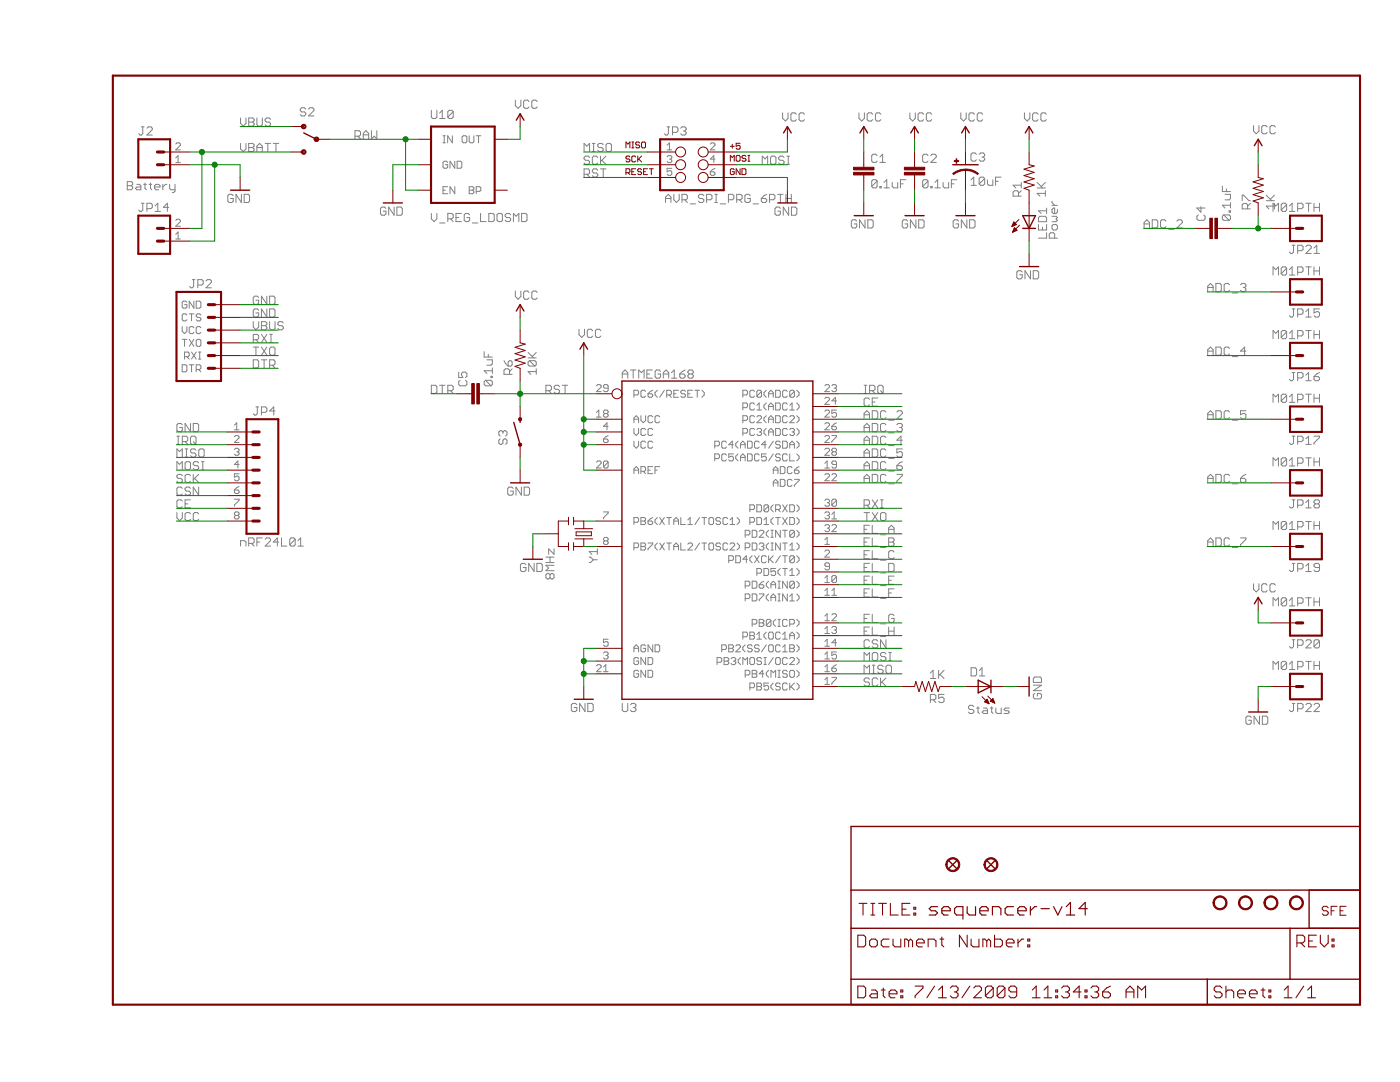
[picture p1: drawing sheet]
<svg xmlns="http://www.w3.org/2000/svg" width="279mm" height="216mm" viewBox="0 0 279 216" stroke-linecap="round" stroke-linejoin="round" font-family="sans-serif">
<g fill="#808080" stroke="#808080" stroke-width=".2">
<path d="M184.1 36.1v1.1z"/>
<path d="M184.4 35.9l-.3 .2z"/>
<path d="M184.4 35.9h.6z"/>
<path d="M185 35.9l.2 .2z"/>
<path d="M185.2 36.1v1.1z"/>
<path d="M185.2 37.2l-.2 .3z"/>
<path d="M184.4 37.5h.6z"/>
<path d="M184.1 37.2l.3 .3z"/>
<path d="M184.1 37.2l1.1-1.1z"/>
<path d="M185.8 37.2v.3z"/>
<path d="M185.8 37.2h.2z"/>
<path d="M186 37.2v.3z"/>
<path d="M185.8 37.5h.2z"/>
<path d="M186.6 36.4l.5-.5z"/>
<path d="M187.1 35.9v1.6z"/>
<path d="M186.6 37.5h1.1z"/>
<path d="M188.2 36.4v.8z"/>
<path d="M188.2 37.2l.3 .3z"/>
<path d="M188.5 37.5h.8z"/>
<path d="M189.3 36.4v1.1z"/>
<path d="M189.9 35.9v1.6z"/>
<path d="M189.9 35.9h1z"/>
<path d="M189.9 36.7h.5z"/>
<path d="M180.9 43.9l.2 .2z"/>
<path d="M180.3 43.9h.6z"/>
<path d="M180.3 43.9l-.2 .2z"/>
<path d="M180.1 44.1v1.1z"/>
<path d="M180.1 45.2l.2 .3z"/>
<path d="M180.3 45.5h.6z"/>
<path d="M181.1 45.2l-.2 .3z"/>
<path d="M181.1 44.7v.5z"/>
<path d="M180.6 44.7h.5z"/>
<path d="M181.7 43.9v1.6z"/>
<path d="M181.7 43.9l1.1 1.6z"/>
<path d="M182.8 43.9v1.6z"/>
<path d="M183.3 43.9v1.6z"/>
<path d="M183.3 45.5h.8z"/>
<path d="M184.1 45.5l.3-.3z"/>
<path d="M184.4 44.1v1.1z"/>
<path d="M184.1 43.9l.3 .2z"/>
<path d="M183.3 43.9h.8z"/>
<path d="M207 38.6l.5 .5z"/>
<path d="M207 38.6h1.6z"/>
<path d="M208.6 38.1v1z"/>
<path d="M207 37.5h1.6z"/>
<path d="M207 36.4l1.1 1.1z"/>
<path d="M208.6 36.4l-.8 .8z"/>
<path d="M209.4 47.5h1.6z"/>
<path d="M209.4 46.7v.8z"/>
<path d="M209.7 46.4l-.3 .3z"/>
<path d="M209.7 46.4h.5z"/>
<path d="M210.2 46.4l.3 .3z"/>
<path d="M210.5 46.7v.8z"/>
<path d="M211 45.1v.5z"/>
<path d="M210.8 44.8l.2 .3z"/>
<path d="M210.2 44.8h.6z"/>
<path d="M210.2 44.8l-.2 .3z"/>
<path d="M210 45.1v.5z"/>
<path d="M210 45.6l.2 .3z"/>
<path d="M210.2 45.9h.6z"/>
<path d="M210.8 45.9l.2-.3z"/>
<path d="M210 44.2h.8z"/>
<path d="M210.8 44.2l.2-.2z"/>
<path d="M210.8 43.7l.2 .3z"/>
<path d="M210.8 43.7l.2-.3z"/>
<path d="M210.8 43.2l.2 .2z"/>
<path d="M210 43.2h.8z"/>
<path d="M211 41.8v.5z"/>
<path d="M210.8 42.6l.2-.3z"/>
<path d="M210.2 42.6h.6z"/>
<path d="M210 42.3l.2 .3z"/>
<path d="M210 41.8v.5z"/>
<path d="M210.2 41.5l-.2 .3z"/>
<path d="M210.2 41.5h.3z"/>
<path d="M210.5 41.5v1.1z"/>
<path d="M210 41h1z"/>
<path d="M210 40.4l.5 .6z"/>
<path d="M210 40.2v.2z"/>
<path d="M203.7 54l.3 .3z"/>
<path d="M203.2 54h.5z"/>
<path d="M203.2 54l-.3 .3z"/>
<path d="M202.9 54.3v1.1z"/>
<path d="M202.9 55.4l.3 .2z"/>
<path d="M203.2 55.6h.5z"/>
<path d="M203.7 55.6l.3-.2z"/>
<path d="M204 54.8v.6z"/>
<path d="M203.5 54.8h.5z"/>
<path d="M204.6 54v1.6z"/>
<path d="M204.6 54l1.1 1.6z"/>
<path d="M205.7 54v1.6z"/>
<path d="M206.2 54v1.6z"/>
<path d="M206.2 55.6h.8z"/>
<path d="M207 55.6l.3-.2z"/>
<path d="M207.3 54.3v1.1z"/>
<path d="M207 54l.3 .3z"/>
<path d="M206.2 54h.8z"/>
<path d="M193.8 35.9l.5-.6z"/>
<path d="M194.3 35.3v1.7z"/>
<path d="M193.8 37h1.1z"/>
<path d="M195.4 35.6v1.1z"/>
<path d="M195.7 35.3l-.3 .3z"/>
<path d="M195.7 35.3h.5z"/>
<path d="M196.2 35.3l.3 .3z"/>
<path d="M196.5 35.6v1.1z"/>
<path d="M196.5 36.7l-.3 .3z"/>
<path d="M195.7 37h.5z"/>
<path d="M195.4 36.7l.3 .3z"/>
<path d="M195.4 36.7l1.1-1.1z"/>
<path d="M197.1 35.9v.8z"/>
<path d="M197.1 36.7l.2 .3z"/>
<path d="M197.3 37h.8z"/>
<path d="M198.1 35.9v1.1z"/>
<path d="M198.7 35.3v1.7z"/>
<path d="M198.7 35.3h1.1z"/>
<path d="M198.7 36.2h.5z"/>
<path d="M191 43.9l.3 .2z"/>
<path d="M190.5 43.9h.5z"/>
<path d="M190.5 43.9l-.3 .2z"/>
<path d="M190.2 44.1v1.1z"/>
<path d="M190.2 45.2l.3 .3z"/>
<path d="M190.5 45.5h.5z"/>
<path d="M191 45.5l.3-.3z"/>
<path d="M191.3 44.7v.5z"/>
<path d="M190.8 44.7h.5z"/>
<path d="M191.9 43.9v1.6z"/>
<path d="M191.9 43.9l1.1 1.6z"/>
<path d="M193 43.9v1.6z"/>
<path d="M193.5 43.9v1.6z"/>
<path d="M193.5 45.5h.8z"/>
<path d="M194.3 45.5l.3-.3z"/>
<path d="M194.6 44.1v1.1z"/>
<path d="M194.3 43.9l.3 .2z"/>
<path d="M193.5 43.9h.8z"/>
<path d="M96.9 77h1.1z"/>
<path d="M96.6 76.7l.3 .3z"/>
<path d="M96.6 76.2v.5z"/>
<path d="M96.6 76.2l.3-.3z"/>
<path d="M96.9 75.9h1.1z"/>
<path d="M98 75.9l.3 .3z"/>
<path d="M98.3 76.2v.5z"/>
<path d="M98.3 76.7l-.3 .3z"/>
<path d="M96.9 75.9l1.1 1.1z"/>
<path d="M98 75.3h.3z"/>
<path d="M98 75.1v.2z"/>
<path d="M98 75.1h.3z"/>
<path d="M98.3 75.1v.2z"/>
<path d="M96.6 74l.6 .5z"/>
<path d="M96.6 74h1.7z"/>
<path d="M98.3 73.4v1.1z"/>
<path d="M97.2 72.9h.8z"/>
<path d="M98 72.9l.3-.3z"/>
<path d="M98.3 71.8v.8z"/>
<path d="M97.2 71.8h1.1z"/>
<path d="M96.6 71.2h1.7z"/>
<path d="M96.6 70.2v1z"/>
<path d="M97.5 70.7v.5z"/>
<path d="M174 36.1v1.1z"/>
<path d="M174.2 35.9l-.2 .2z"/>
<path d="M174.2 35.9h.6z"/>
<path d="M174.8 35.9l.2 .2z"/>
<path d="M175 36.1v1.1z"/>
<path d="M175 37.2l-.2 .3z"/>
<path d="M174.2 37.5h.6z"/>
<path d="M174 37.2l.2 .3z"/>
<path d="M174 37.2l1-1.1z"/>
<path d="M175.6 37.2v.3z"/>
<path d="M175.6 37.2h.3z"/>
<path d="M175.9 37.2v.3z"/>
<path d="M175.6 37.5h.3z"/>
<path d="M176.4 36.4l.6-.5z"/>
<path d="M177 35.9v1.6z"/>
<path d="M176.4 37.5h1.1z"/>
<path d="M178.1 36.4v.8z"/>
<path d="M178.1 37.2l.2 .3z"/>
<path d="M178.3 37.5h.9z"/>
<path d="M179.2 36.4v1.1z"/>
<path d="M179.7 35.9v1.6z"/>
<path d="M179.7 35.9h1.1z"/>
<path d="M179.7 36.7h.5z"/>
<path d="M170.7 43.9l.3 .2z"/>
<path d="M170.2 43.9h.5z"/>
<path d="M170.2 43.9l-.3 .2z"/>
<path d="M169.9 44.1v1.1z"/>
<path d="M169.9 45.2l.3 .3z"/>
<path d="M170.2 45.5h.5z"/>
<path d="M171 45.2l-.3 .3z"/>
<path d="M171 44.7v.5z"/>
<path d="M170.5 44.7h.5z"/>
<path d="M171.5 43.9v1.6z"/>
<path d="M171.5 43.9l1.1 1.6z"/>
<path d="M172.6 43.9v1.6z"/>
<path d="M173.2 43.9v1.6z"/>
<path d="M173.2 45.5h.8z"/>
<path d="M174 45.5l.3-.3z"/>
<path d="M174.3 44.1v1.1z"/>
<path d="M174 43.9l.3 .2z"/>
<path d="M173.2 43.9h.8z"/>
<path d="M124.2 74.4v1.1z"/>
<path d="M124.2 74.4l.5-.6z"/>
<path d="M124.7 73.8l.6 .6z"/>
<path d="M125.3 74.4v1.1z"/>
<path d="M124.2 74.6h1.1z"/>
<path d="M126.4 73.8v1.7z"/>
<path d="M125.8 73.8h1.1z"/>
<path d="M127.5 73.8v1.7z"/>
<path d="M127.5 73.8l.5 .6z"/>
<path d="M128 74.4l.5-.6z"/>
<path d="M128.5 73.8v1.7z"/>
<path d="M129.1 73.8h1.1z"/>
<path d="M129.1 73.8v1.7z"/>
<path d="M129.1 75.5h1.1z"/>
<path d="M129.1 74.6h.5z"/>
<path d="M131.6 73.8l.2 .3z"/>
<path d="M131 73.8h.6z"/>
<path d="M131 73.8l-.3 .3z"/>
<path d="M130.7 74.1v1.1z"/>
<path d="M130.7 75.2l.3 .3z"/>
<path d="M131 75.5h.6z"/>
<path d="M131.6 75.5l.2-.3z"/>
<path d="M131.8 74.6v.6z"/>
<path d="M131.3 74.6h.5z"/>
<path d="M132.4 74.4v1.1z"/>
<path d="M132.4 74.4l.5-.6z"/>
<path d="M132.9 73.8l.6 .6z"/>
<path d="M133.5 74.4v1.1z"/>
<path d="M132.4 74.6h1.1z"/>
<path d="M134 74.4l.6-.6z"/>
<path d="M134.6 73.8v1.7z"/>
<path d="M134 75.5h1.1z"/>
<path d="M136.2 74.1l.5-.3z"/>
<path d="M136.2 74.1l-.5 .5z"/>
<path d="M135.7 74.6v.6z"/>
<path d="M135.7 75.2l.2 .3z"/>
<path d="M135.9 75.5h.6z"/>
<path d="M136.5 75.5l.2-.3z"/>
<path d="M136.7 74.9v.3z"/>
<path d="M136.5 74.6l.2 .3z"/>
<path d="M135.7 74.6h.8z"/>
<path d="M137.6 73.8l-.3 .3z"/>
<path d="M137.6 73.8h.5z"/>
<path d="M138.1 73.8l.3 .3z"/>
<path d="M138.4 74.1v.3z"/>
<path d="M138.4 74.4l-.3 .2z"/>
<path d="M138.1 74.6l.3 .3z"/>
<path d="M138.4 74.9v.3z"/>
<path d="M138.4 75.2l-.3 .3z"/>
<path d="M137.6 75.5h.5z"/>
<path d="M137.3 75.2l.3 .3z"/>
<path d="M137.3 74.9v.3z"/>
<path d="M137.6 74.6l-.3 .3z"/>
<path d="M137.3 74.4l.3 .2z"/>
<path d="M137.3 74.1v.3z"/>
<path d="M137.6 74.6h.5z"/>
<path d="M194.1 140.7l.3 .3z"/>
<path d="M193.5 140.7h.6z"/>
<path d="M193.5 140.7l-.2 .3z"/>
<path d="M193.3 141v.3z"/>
<path d="M193.3 141.3l.2 .3z"/>
<path d="M193.5 141.6h.6z"/>
<path d="M194.1 141.6l.3 .2z"/>
<path d="M194.4 141.8v.3z"/>
<path d="M194.4 142.1l-.3 .3z"/>
<path d="M193.5 142.4h.6z"/>
<path d="M193.3 142.1l.2 .3z"/>
<path d="M195.2 141v1.1z"/>
<path d="M195.2 142.1l.3 .3z"/>
<path d="M194.9 141.3h.6z"/>
<path d="M196.3 141.3h.5z"/>
<path d="M196.8 141.3l.3 .3z"/>
<path d="M197.1 141.6v.8z"/>
<path d="M196.3 142.4h.8z"/>
<path d="M196 142.1l.3 .3z"/>
<path d="M196 142.1l.3-.3z"/>
<path d="M196.3 141.8h.8z"/>
<path d="M197.9 141v1.1z"/>
<path d="M197.9 142.1l.3 .3z"/>
<path d="M197.6 141.3h.6z"/>
<path d="M198.7 141.3v.8z"/>
<path d="M198.7 142.1l.3 .3z"/>
<path d="M199 142.4h.8z"/>
<path d="M199.8 141.3v1.1z"/>
<path d="M200.4 142.4h.8z"/>
<path d="M201.4 142.1l-.2 .3z"/>
<path d="M201.2 141.8l.2 .3z"/>
<path d="M200.6 141.8h.6z"/>
<path d="M200.4 141.6l.2 .2z"/>
<path d="M200.4 141.6l.2-.3z"/>
<path d="M200.6 141.3h.8z"/>
<path d="M185.7 134.3l.5-.5z"/>
<path d="M186.2 133.8v1.6z"/>
<path d="M185.7 135.4h1.1z"/>
<path d="M187.3 133.8v1.6z"/>
<path d="M187.3 134.8l1.1-1z"/>
<path d="M187.6 134.6l.8 .8z"/>
<path d="M206.5 138.4l-.3 .2z"/>
<path d="M206.2 138.6v.6z"/>
<path d="M206.2 139.2l.3 .2z"/>
<path d="M206.5 139.4h1.1z"/>
<path d="M207.6 139.4l.3-.2z"/>
<path d="M207.9 138.6v.6z"/>
<path d="M207.6 138.4l.3 .2z"/>
<path d="M207 138.4h.6z"/>
<path d="M207 138.4v.5z"/>
<path d="M206.2 137.8h1.7z"/>
<path d="M206.2 137.8l1.7-1.1z"/>
<path d="M206.2 136.7h1.7z"/>
<path d="M206.2 136.2h1.7z"/>
<path d="M207.9 135.4v.8z"/>
<path d="M207.6 135.1l.3 .3z"/>
<path d="M206.5 135.1h1.1z"/>
<path d="M206.5 135.1l-.3 .3z"/>
<path d="M206.2 135.4v.8z"/>
<path d="M114.9 140.4l.2 .2z"/>
<path d="M114.3 140.4h.6z"/>
<path d="M114.3 140.4l-.3 .2z"/>
<path d="M114 140.6v1.1z"/>
<path d="M114 141.7l.3 .3z"/>
<path d="M114.3 142h.6z"/>
<path d="M115.1 141.7l-.2 .3z"/>
<path d="M115.1 141.2v.5z"/>
<path d="M114.6 141.2h.5z"/>
<path d="M115.7 140.4v1.6z"/>
<path d="M115.7 140.4l1.1 1.6z"/>
<path d="M116.8 140.4v1.6z"/>
<path d="M117.3 140.4v1.6z"/>
<path d="M117.3 142h.8z"/>
<path d="M118.1 142l.3-.3z"/>
<path d="M118.4 140.6v1.1z"/>
<path d="M118.1 140.4l.3 .2z"/>
<path d="M117.3 140.4h.8z"/>
<path d="M105.4 74.1l.5 .6z"/>
<path d="M105.4 74.1h1.6z"/>
<path d="M107 73.6v1.1z"/>
<path d="M105.7 73h1z"/>
<path d="M105.4 72.8l.3 .2z"/>
<path d="M105.4 72.2v.6z"/>
<path d="M105.4 72.2l.3-.2z"/>
<path d="M105.7 72h1z"/>
<path d="M106.7 72l.3 .2z"/>
<path d="M107 72.2v.6z"/>
<path d="M106.7 73l.3-.2z"/>
<path d="M105.7 72l1 1z"/>
<path d="M105.4 71.4h1.6z"/>
<path d="M105.4 70.3l1.1 1.1z"/>
<path d="M106.2 71.1l.8-.8z"/>
<path d="M102.8 58.1v1.1z"/>
<path d="M102.8 59.2l.6 .5z"/>
<path d="M103.4 59.7l.5-.5z"/>
<path d="M103.9 58.1v1.1z"/>
<path d="M105.3 58.1l.3 .3z"/>
<path d="M104.8 58.1h.5z"/>
<path d="M104.8 58.1l-.3 .3z"/>
<path d="M104.5 58.4v1z"/>
<path d="M104.5 59.4l.3 .3z"/>
<path d="M104.8 59.7h.5z"/>
<path d="M105.3 59.7l.3-.3z"/>
<path d="M106.9 58.1l.3 .3z"/>
<path d="M106.4 58.1h.5z"/>
<path d="M106.4 58.1l-.3 .3z"/>
<path d="M106.1 58.4v1z"/>
<path d="M106.1 59.4l.3 .3z"/>
<path d="M106.4 59.7h.5z"/>
<path d="M107.2 59.4l-.3 .3z"/>
<path d="M102.2 97.2l.2 .3z"/>
<path d="M101.6 97.2h.6z"/>
<path d="M101.3 97.5l.3-.3z"/>
<path d="M101.3 97.5v1.1z"/>
<path d="M101.3 98.6l.3 .2z"/>
<path d="M101.6 98.8h.6z"/>
<path d="M102.2 98.8l.2-.2z"/>
<path d="M102.4 98v.6z"/>
<path d="M101.9 98h.5z"/>
<path d="M103 97.2v1.6z"/>
<path d="M103 97.2l1.1 1.6z"/>
<path d="M104.1 97.2v1.6z"/>
<path d="M104.6 97.2v1.6z"/>
<path d="M104.6 98.8h.8z"/>
<path d="M105.4 98.8l.3-.2z"/>
<path d="M105.7 97.5v1.1z"/>
<path d="M105.4 97.2l.3 .3z"/>
<path d="M104.6 97.2h.8z"/>
<path d="M132.8 39.3v1.1z"/>
<path d="M132.8 39.3l.6-.5z"/>
<path d="M133.4 38.8l.5 .5z"/>
<path d="M133.9 39.3v1.1z"/>
<path d="M132.8 39.6h1.1z"/>
<path d="M134.5 38.8v1.1z"/>
<path d="M134.5 39.9l.5 .5z"/>
<path d="M135 40.4l.6-.5z"/>
<path d="M135.6 38.8v1.1z"/>
<path d="M136.1 38.8v1.6z"/>
<path d="M136.1 38.8h.8z"/>
<path d="M136.9 38.8l.3 .3z"/>
<path d="M137.2 39.1v.5z"/>
<path d="M136.9 39.9l.3-.3z"/>
<path d="M136.1 39.9h.8z"/>
<path d="M136.7 39.9l.5 .5z"/>
<path d="M137.7 40.7h1.1z"/>
<path d="M140.2 38.8l.3 .3z"/>
<path d="M139.6 38.8h.6z"/>
<path d="M139.6 38.8l-.2 .3z"/>
<path d="M139.4 39.1v.2z"/>
<path d="M139.4 39.3l.2 .3z"/>
<path d="M139.6 39.6h.6z"/>
<path d="M140.2 39.6l.3 .3z"/>
<path d="M140.5 39.9v.2z"/>
<path d="M140.5 40.1l-.3 .3z"/>
<path d="M139.6 40.4h.6z"/>
<path d="M139.4 40.1l.2 .3z"/>
<path d="M141 38.8v1.6z"/>
<path d="M141 38.8h.8z"/>
<path d="M141.8 38.8l.3 .3z"/>
<path d="M142.1 39.1v.5z"/>
<path d="M141.8 39.9l.3-.3z"/>
<path d="M141 39.9h.8z"/>
<path d="M142.6 40.4h.6z"/>
<path d="M142.9 38.8v1.6z"/>
<path d="M142.6 38.8h.6z"/>
<path d="M143.7 40.7h1.1z"/>
<path d="M145.4 38.8v1.6z"/>
<path d="M145.4 38.8h.8z"/>
<path d="M146.2 38.8l.3 .3z"/>
<path d="M146.5 39.1v.5z"/>
<path d="M146.5 39.6l-.3 .3z"/>
<path d="M145.4 39.9h.8z"/>
<path d="M147 38.8v1.6z"/>
<path d="M147 38.8h.8z"/>
<path d="M147.8 38.8l.3 .3z"/>
<path d="M148.1 39.1v.5z"/>
<path d="M147.8 39.9l.3-.3z"/>
<path d="M147 39.9h.8z"/>
<path d="M147.6 39.9l.5 .5z"/>
<path d="M149.5 38.8l.2 .3z"/>
<path d="M148.9 38.8h.6z"/>
<path d="M148.9 38.8l-.2 .3z"/>
<path d="M148.7 39.1v1z"/>
<path d="M148.7 40.1l.2 .3z"/>
<path d="M148.9 40.4h.6z"/>
<path d="M149.5 40.4l.2-.3z"/>
<path d="M149.7 39.6v.5z"/>
<path d="M149.2 39.6h.5z"/>
<path d="M150.3 40.7h1.1z"/>
<path d="M152.5 39.1l.5-.3z"/>
<path d="M152.5 39.1l-.6 .5z"/>
<path d="M151.9 39.6v.5z"/>
<path d="M151.9 40.1l.3 .3z"/>
<path d="M152.2 40.4h.5z"/>
<path d="M152.7 40.4l.3-.3z"/>
<path d="M153 39.9v.2z"/>
<path d="M152.7 39.6l.3 .3z"/>
<path d="M151.9 39.6h.8z"/>
<path d="M153.6 38.8v1.6z"/>
<path d="M153.6 38.8h.8z"/>
<path d="M154.4 38.8l.2 .3z"/>
<path d="M154.6 39.1v.5z"/>
<path d="M154.4 39.9l.2-.3z"/>
<path d="M153.6 39.9h.8z"/>
<path d="M155.7 38.8v1.6z"/>
<path d="M155.2 38.8h1.1z"/>
<path d="M156.8 38.8v1.6z"/>
<path d="M156.8 39.6h1.1z"/>
<path d="M157.9 38.8v1.6z"/>
<path d="M156.2 22.5v1.1z"/>
<path d="M156.2 23.6l.5 .6z"/>
<path d="M156.7 24.2l.6-.6z"/>
<path d="M157.3 22.5v1.1z"/>
<path d="M158.6 22.5l.3 .3z"/>
<path d="M158.1 22.5h.5z"/>
<path d="M158.1 22.5l-.3 .3z"/>
<path d="M157.8 22.8v1.1z"/>
<path d="M157.8 23.9l.3 .3z"/>
<path d="M158.1 24.2h.5z"/>
<path d="M158.6 24.2l.3-.3z"/>
<path d="M160.3 22.5l.2 .3z"/>
<path d="M159.7 22.5h.6z"/>
<path d="M159.7 22.5l-.2 .3z"/>
<path d="M159.5 22.8v1.1z"/>
<path d="M159.5 23.9l.2 .3z"/>
<path d="M159.7 24.2h.6z"/>
<path d="M160.3 24.2l.2-.3z"/>
<path d="M155.5 41.3l.2 .3z"/>
<path d="M154.9 41.3h.6z"/>
<path d="M154.9 41.3l-.2 .3z"/>
<path d="M154.7 41.6v1.1z"/>
<path d="M154.7 42.7l.2 .2z"/>
<path d="M154.9 42.9h.6z"/>
<path d="M155.7 42.7l-.2 .2z"/>
<path d="M155.7 42.1v.6z"/>
<path d="M155.2 42.1h.5z"/>
<path d="M156.3 41.3v1.6z"/>
<path d="M156.3 41.3l1.1 1.6z"/>
<path d="M157.4 41.3v1.6z"/>
<path d="M157.9 41.3v1.6z"/>
<path d="M157.9 42.9h.8z"/>
<path d="M158.7 42.9l.3-.2z"/>
<path d="M159 41.6v1.1z"/>
<path d="M158.7 41.3l.3 .3z"/>
<path d="M157.9 41.3h.8z"/>
<path d="M250.2 25.1v1.1z"/>
<path d="M250.2 26.2l.5 .5z"/>
<path d="M250.7 26.7l.5-.5z"/>
<path d="M251.2 25.1v1.1z"/>
<path d="M252.6 25.1l.3 .2z"/>
<path d="M252.1 25.1h.5z"/>
<path d="M252.1 25.1l-.3 .2z"/>
<path d="M251.8 25.3v1.1z"/>
<path d="M251.8 26.4l.3 .3z"/>
<path d="M252.1 26.7h.5z"/>
<path d="M252.9 26.4l-.3 .3z"/>
<path d="M254.3 25.1l.2 .2z"/>
<path d="M253.7 25.1h.6z"/>
<path d="M253.7 25.1l-.3 .2z"/>
<path d="M253.4 25.3v1.1z"/>
<path d="M253.4 26.4l.3 .3z"/>
<path d="M253.7 26.7h.6z"/>
<path d="M254.3 26.7l.2-.3z"/>
<path d="M252.7 41.1l.5 .6z"/>
<path d="M252.7 41.1h1.6z"/>
<path d="M254.3 40.6v1.1z"/>
<path d="M252.7 40h1.6z"/>
<path d="M252.7 38.9l1.1 1.1z"/>
<path d="M253.5 39.8l.8-.9z"/>
<path d="M244.2 44h1.1z"/>
<path d="M243.9 43.7l.3 .3z"/>
<path d="M243.9 43.2v.5z"/>
<path d="M243.9 43.2l.3-.3z"/>
<path d="M244.2 42.9h1.1z"/>
<path d="M245.3 42.9l.3 .3z"/>
<path d="M245.6 43.2v.5z"/>
<path d="M245.6 43.7l-.3 .3z"/>
<path d="M244.2 42.9l1.1 1.1z"/>
<path d="M245.3 42.3h.3z"/>
<path d="M245.3 42.1v.2z"/>
<path d="M245.3 42.1h.3z"/>
<path d="M245.6 42.1v.2z"/>
<path d="M243.9 41l.6 .5z"/>
<path d="M243.9 41h1.7z"/>
<path d="M245.6 40.4v1.1z"/>
<path d="M244.5 39.9h.8z"/>
<path d="M245.3 39.9l.3-.3z"/>
<path d="M245.6 38.8v.8z"/>
<path d="M244.5 38.8h1.1z"/>
<path d="M243.9 38.2h1.7z"/>
<path d="M243.9 37.1v1.1z"/>
<path d="M244.8 37.7v.5z"/>
<path d="M171.4 22.5v1.1z"/>
<path d="M171.4 23.6l.6 .6z"/>
<path d="M172 24.2l.5-.6z"/>
<path d="M172.5 22.5v1.1z"/>
<path d="M173.9 22.5l.3 .3z"/>
<path d="M173.3 22.5h.6z"/>
<path d="M173.3 22.5l-.2 .3z"/>
<path d="M173.1 22.8v1.1z"/>
<path d="M173.1 23.9l.2 .3z"/>
<path d="M173.3 24.2h.6z"/>
<path d="M173.9 24.2l.3-.3z"/>
<path d="M175.5 22.5l.3 .3z"/>
<path d="M175 22.5h.5z"/>
<path d="M175 22.5l-.3 .3z"/>
<path d="M174.7 22.8v1.1z"/>
<path d="M174.7 23.9l.3 .3z"/>
<path d="M175 24.2h.5z"/>
<path d="M175.5 24.2l.3-.3z"/>
<path d="M181.6 22.5v1.1z"/>
<path d="M181.6 23.6l.5 .6z"/>
<path d="M182.1 24.2l.6-.6z"/>
<path d="M182.7 22.5v1.1z"/>
<path d="M184 22.5l.3 .3z"/>
<path d="M183.5 22.5h.5z"/>
<path d="M183.5 22.5l-.3 .3z"/>
<path d="M183.2 22.8v1.1z"/>
<path d="M183.2 23.9l.3 .3z"/>
<path d="M183.5 24.2h.5z"/>
<path d="M184 24.2l.3-.3z"/>
<path d="M185.7 22.5l.2 .3z"/>
<path d="M185.1 22.5h.6z"/>
<path d="M185.1 22.5l-.2 .3z"/>
<path d="M184.9 22.8v1.1z"/>
<path d="M184.9 23.9l.2 .3z"/>
<path d="M185.1 24.2h.6z"/>
<path d="M185.7 24.2l.2-.3z"/>
<path d="M191.7 22.5v1.1z"/>
<path d="M191.7 23.6l.6 .6z"/>
<path d="M192.3 24.2l.5-.6z"/>
<path d="M192.8 22.5v1.1z"/>
<path d="M194.2 22.5l.3 .3z"/>
<path d="M193.7 22.5h.5z"/>
<path d="M193.7 22.5l-.3 .3z"/>
<path d="M193.4 22.8v1.1z"/>
<path d="M193.4 23.9l.3 .3z"/>
<path d="M193.7 24.2h.5z"/>
<path d="M194.2 24.2l.3-.3z"/>
<path d="M195.8 22.5l.3 .3z"/>
<path d="M195.3 22.5h.5z"/>
<path d="M195.3 22.5l-.3 .3z"/>
<path d="M195 22.8v1.1z"/>
<path d="M195 23.9l.3 .3z"/>
<path d="M195.3 24.2h.5z"/>
<path d="M195.8 24.2l.3-.3z"/>
<path d="M204.4 22.5v1.1z"/>
<path d="M204.4 23.6l.6 .6z"/>
<path d="M205 24.2l.5-.6z"/>
<path d="M205.5 22.5v1.1z"/>
<path d="M206.9 22.5l.3 .3z"/>
<path d="M206.4 22.5h.5z"/>
<path d="M206.4 22.5l-.3 .3z"/>
<path d="M206.1 22.8v1.1z"/>
<path d="M206.1 23.9l.3 .3z"/>
<path d="M206.4 24.2h.5z"/>
<path d="M206.9 24.2l.3-.3z"/>
<path d="M208.5 22.5l.3 .3z"/>
<path d="M208 22.5h.5z"/>
<path d="M208 22.5l-.3 .3z"/>
<path d="M207.7 22.8v1.1z"/>
<path d="M207.7 23.9l.3 .3z"/>
<path d="M208 24.2h.5z"/>
<path d="M208.5 24.2l.3-.3z"/>
<path d="M115.5 65.7v1.1z"/>
<path d="M115.5 66.8l.6 .5z"/>
<path d="M116.1 67.3l.5-.5z"/>
<path d="M116.6 65.7v1.1z"/>
<path d="M118 65.7l.3 .3z"/>
<path d="M117.5 65.7h.5z"/>
<path d="M117.5 65.7l-.3 .3z"/>
<path d="M117.2 66v1.1z"/>
<path d="M117.2 67.1l.3 .2z"/>
<path d="M117.5 67.3h.5z"/>
<path d="M118 67.3l.3-.2z"/>
<path d="M119.6 65.7l.3 .3z"/>
<path d="M119.1 65.7h.5z"/>
<path d="M119.1 65.7l-.3 .3z"/>
<path d="M118.8 66v1.1z"/>
<path d="M118.8 67.1l.3 .2z"/>
<path d="M119.1 67.3h.5z"/>
<path d="M119.6 67.3l.3-.2z"/>
<path d="M48 107.9v1.1z"/>
<path d="M48 107.9h.8z"/>
<path d="M48.8 107.9l.3 .3z"/>
<path d="M49.1 108.2v.8z"/>
<path d="M49.6 107.3v1.7z"/>
<path d="M49.6 107.3h.8z"/>
<path d="M50.4 107.3l.3 .3z"/>
<path d="M50.7 107.6v.6z"/>
<path d="M50.7 108.2l-.3 .2z"/>
<path d="M49.6 108.4h.8z"/>
<path d="M50.2 108.4l.5 .6z"/>
<path d="M51.3 107.3v1.7z"/>
<path d="M51.3 107.3h1z"/>
<path d="M51.3 108.2h.5z"/>
<path d="M52.9 109h1.1z"/>
<path d="M52.9 109l1.1-1.1z"/>
<path d="M54 107.6v.3z"/>
<path d="M53.7 107.3l.3 .3z"/>
<path d="M53.2 107.3h.5z"/>
<path d="M53.2 107.3l-.3 .3z"/>
<path d="M55.4 107.3v1.7z"/>
<path d="M55.4 107.3l-.9 .9z"/>
<path d="M54.5 108.2h1.1z"/>
<path d="M56.2 107.3v1.7z"/>
<path d="M56.2 109h1.1z"/>
<path d="M57.8 107.6v1.1z"/>
<path d="M58.1 107.3l-.3 .3z"/>
<path d="M58.1 107.3h.5z"/>
<path d="M58.6 107.3l.3 .3z"/>
<path d="M58.9 107.6v1.1z"/>
<path d="M58.6 109l.3-.3z"/>
<path d="M58.1 109h.5z"/>
<path d="M57.8 108.7l.3 .3z"/>
<path d="M58.9 107.6l-1.1 1.1z"/>
<path d="M59.5 107.9l.5-.6z"/>
<path d="M60 107.3v1.7z"/>
<path d="M59.5 109h1z"/>
<path d="M25.4 36.2v1.7z"/>
<path d="M25.4 36.2h.8z"/>
<path d="M26.2 36.2l.3 .3z"/>
<path d="M26.5 36.5v.3z"/>
<path d="M26.5 36.8l-.3 .3z"/>
<path d="M26.2 37.1l.3 .2z"/>
<path d="M26.5 37.3v.3z"/>
<path d="M26.5 37.6l-.3 .3z"/>
<path d="M25.4 37.9h.8z"/>
<path d="M25.4 37.1h.8z"/>
<path d="M27.3 36.8h.5z"/>
<path d="M27.8 36.8l.3 .3z"/>
<path d="M28.1 37.1v.8z"/>
<path d="M27.3 37.9h.8z"/>
<path d="M27 37.6l.3 .3z"/>
<path d="M27 37.6l.3-.3z"/>
<path d="M27.3 37.3h.8z"/>
<path d="M28.9 36.5v1.1z"/>
<path d="M28.9 37.6l.3 .3z"/>
<path d="M28.7 36.8h.5z"/>
<path d="M30 36.5v1.1z"/>
<path d="M30 37.6l.3 .3z"/>
<path d="M29.8 36.8h.5z"/>
<path d="M31.1 37.9h.6z"/>
<path d="M30.8 37.6l.3 .3z"/>
<path d="M30.8 37.1v.5z"/>
<path d="M30.8 37.1l.3-.3z"/>
<path d="M31.1 36.8h.6z"/>
<path d="M31.7 36.8l.2 .3z"/>
<path d="M31.9 37.1v.2z"/>
<path d="M30.8 37.3h1.1z"/>
<path d="M32.5 36.8v1.1z"/>
<path d="M32.5 37.3l.5-.5z"/>
<path d="M33 36.8h.3z"/>
<path d="M33.8 36.8v.8z"/>
<path d="M33.8 37.6l.3 .3z"/>
<path d="M34.1 37.9h.8z"/>
<path d="M34.9 36.8v1.3z"/>
<path d="M34.9 38.1l-.2 .3z"/>
<path d="M34.4 38.4h.3z"/>
<path d="M46.3 38.8l.2 .3z"/>
<path d="M45.7 38.8h.6z"/>
<path d="M45.7 38.8l-.2 .3z"/>
<path d="M45.5 39.1v1z"/>
<path d="M45.5 40.1l.2 .3z"/>
<path d="M45.7 40.4h.6z"/>
<path d="M46.3 40.4l.2-.3z"/>
<path d="M46.5 39.6v.5z"/>
<path d="M46 39.6h.5z"/>
<path d="M47.1 38.8v1.6z"/>
<path d="M47.1 38.8l1.1 1.6z"/>
<path d="M48.2 38.8v1.6z"/>
<path d="M48.7 38.8v1.6z"/>
<path d="M48.7 40.4h.9z"/>
<path d="M49.8 40.1l-.2 .3z"/>
<path d="M49.8 39.1v1z"/>
<path d="M49.6 38.8l.2 .3z"/>
<path d="M48.7 38.8h.9z"/>
<path d="M86.1 42.6v1.1z"/>
<path d="M86.1 43.7l.5 .5z"/>
<path d="M86.6 44.2l.6-.5z"/>
<path d="M87.2 42.6v1.1z"/>
<path d="M87.7 44.5h1.1z"/>
<path d="M89.4 42.6v1.6z"/>
<path d="M89.4 42.6h.8z"/>
<path d="M90.2 42.6l.2 .3z"/>
<path d="M90.4 42.9v.5z"/>
<path d="M90.2 43.7l.2-.3z"/>
<path d="M89.4 43.7h.8z"/>
<path d="M89.9 43.7l.5 .5z"/>
<path d="M91 42.6h1.1z"/>
<path d="M91 42.6v1.6z"/>
<path d="M91 44.2h1.1z"/>
<path d="M91 43.4h.5z"/>
<path d="M93.5 42.6l.2 .3z"/>
<path d="M92.9 42.6h.6z"/>
<path d="M92.9 42.6l-.3 .3z"/>
<path d="M92.6 42.9v1z"/>
<path d="M92.6 43.9l.3 .3z"/>
<path d="M92.9 44.2h.6z"/>
<path d="M93.5 44.2l.2-.3z"/>
<path d="M93.7 43.4v.5z"/>
<path d="M93.2 43.4h.5z"/>
<path d="M94.3 44.5h1.1z"/>
<path d="M95.9 42.6v1.6z"/>
<path d="M95.9 44.2h1.1z"/>
<path d="M97.6 42.6v1.6z"/>
<path d="M97.6 44.2h.8z"/>
<path d="M98.4 44.2l.2-.3z"/>
<path d="M98.6 42.9v1z"/>
<path d="M98.4 42.6l.2 .3z"/>
<path d="M97.6 42.6h.8z"/>
<path d="M99.5 42.6h.5z"/>
<path d="M99.2 42.9l.3-.3z"/>
<path d="M99.2 42.9v1z"/>
<path d="M99.2 43.9l.3 .3z"/>
<path d="M99.5 44.2h.5z"/>
<path d="M100.3 43.9l-.3 .3z"/>
<path d="M100.3 42.9v1z"/>
<path d="M100 42.6l.3 .3z"/>
<path d="M101.6 42.6l.3 .3z"/>
<path d="M101.1 42.6h.5z"/>
<path d="M101.1 42.6l-.3 .3z"/>
<path d="M100.8 42.9v.2z"/>
<path d="M100.8 43.1l.3 .3z"/>
<path d="M101.1 43.4h.5z"/>
<path d="M101.6 43.4l.3 .3z"/>
<path d="M101.9 43.7v.2z"/>
<path d="M101.6 44.2l.3-.3z"/>
<path d="M101.1 44.2h.5z"/>
<path d="M100.8 43.9l.3 .3z"/>
<path d="M102.5 42.6v1.6z"/>
<path d="M102.5 42.6l.5 .5z"/>
<path d="M103 43.1l.5-.5z"/>
<path d="M103.5 42.6v1.6z"/>
<path d="M104.1 42.6v1.6z"/>
<path d="M104.1 44.2h.8z"/>
<path d="M105.2 43.9l-.3 .3z"/>
<path d="M105.2 42.9v1z"/>
<path d="M104.9 42.6l.3 .3z"/>
<path d="M104.1 42.6h.8z"/>
<path d="M76.8 41.3l.2 .3z"/>
<path d="M76.2 41.3h.6z"/>
<path d="M76.2 41.3l-.3 .3z"/>
<path d="M75.9 41.6v1.1z"/>
<path d="M75.9 42.7l.3 .2z"/>
<path d="M76.2 42.9h.6z"/>
<path d="M76.8 42.9l.2-.2z"/>
<path d="M77 42.1v.6z"/>
<path d="M76.5 42.1h.5z"/>
<path d="M77.6 41.3v1.6z"/>
<path d="M77.6 41.3l1.1 1.6z"/>
<path d="M78.7 41.3v1.6z"/>
<path d="M79.2 41.3v1.6z"/>
<path d="M79.2 42.9h.8z"/>
<path d="M80.3 42.7l-.3 .2z"/>
<path d="M80.3 41.6v1.1z"/>
<path d="M80 41.3l.3 .3z"/>
<path d="M79.2 41.3h.8z"/>
<path d="M102.8 20v1.1z"/>
<path d="M102.8 21.1l.6 .5z"/>
<path d="M103.4 21.6l.5-.5z"/>
<path d="M103.9 20v1.1z"/>
<path d="M105.3 20l.3 .3z"/>
<path d="M104.8 20h.5z"/>
<path d="M104.8 20l-.3 .3z"/>
<path d="M104.5 20.3v1z"/>
<path d="M104.5 21.3l.3 .3z"/>
<path d="M104.8 21.6h.5z"/>
<path d="M105.3 21.6l.3-.3z"/>
<path d="M106.9 20l.3 .3z"/>
<path d="M106.4 20h.5z"/>
<path d="M106.4 20l-.3 .3z"/>
<path d="M106.1 20.3v1z"/>
<path d="M106.1 21.3l.3 .3z"/>
<path d="M106.4 21.6h.5z"/>
<path d="M107.2 21.3l-.3 .3z"/>
<path d="M104.7 112.4l.3 .3z"/>
<path d="M104.1 112.4h.6z"/>
<path d="M104.1 112.4l-.2 .3z"/>
<path d="M103.9 112.7v1.1z"/>
<path d="M103.9 113.8l.2 .2z"/>
<path d="M104.1 114h.6z"/>
<path d="M104.7 114l.3-.2z"/>
<path d="M105 113.2v.6z"/>
<path d="M104.4 113.2h.6z"/>
<path d="M105.5 112.4v1.6z"/>
<path d="M105.5 112.4l1.1 1.6z"/>
<path d="M106.6 112.4v1.6z"/>
<path d="M107.1 112.4v1.6z"/>
<path d="M107.1 114h.8z"/>
<path d="M107.9 114l.3-.2z"/>
<path d="M108.2 112.7v1.1z"/>
<path d="M107.9 112.4l.3 .3z"/>
<path d="M107.1 112.4h.8z"/>
<path d="M108.9 115.3l.3 .2z"/>
<path d="M108.9 114.7v.6z"/>
<path d="M108.9 114.7l.3-.3z"/>
<path d="M109.2 114.4h.3z"/>
<path d="M109.5 114.4l.3 .3z"/>
<path d="M110 114.4l-.2 .3z"/>
<path d="M110 114.4h.3z"/>
<path d="M110.3 114.4l.3 .3z"/>
<path d="M110.6 114.7v.6z"/>
<path d="M110.6 115.3l-.3 .2z"/>
<path d="M110 115.5h.3z"/>
<path d="M109.8 115.3l.2 .2z"/>
<path d="M109.5 115.5l.3-.2z"/>
<path d="M109.2 115.5h.3z"/>
<path d="M109.8 114.7v.6z"/>
<path d="M108.9 113.9h1.7z"/>
<path d="M108.9 113.9l.6-.6z"/>
<path d="M108.9 112.8l.6 .5z"/>
<path d="M108.9 112.8h1.7z"/>
<path d="M108.9 112.2h1.7z"/>
<path d="M109.8 111.2v1z"/>
<path d="M108.9 111.2h1.7z"/>
<path d="M109.5 109.5v1.1z"/>
<path d="M109.5 109.5l1.1 1.1z"/>
<path d="M110.6 109.5v1.1z"/>
<path d="M254.1 53.3v1.6z"/>
<path d="M254.1 53.3l.5 .5z"/>
<path d="M254.6 53.8l.5-.5z"/>
<path d="M255.1 53.3v1.6z"/>
<path d="M255.7 53.5v1.1z"/>
<path d="M255.7 53.5l.3-.2z"/>
<path d="M256 53.3h.5z"/>
<path d="M256.5 53.3l.3 .2z"/>
<path d="M256.8 53.5v1.1z"/>
<path d="M256.8 54.6l-.3 .3z"/>
<path d="M256 54.9h.5z"/>
<path d="M255.7 54.6l.3 .3z"/>
<path d="M255.7 54.6l1.1-1.1z"/>
<path d="M257.3 53.8l.6-.5z"/>
<path d="M257.9 53.3v1.6z"/>
<path d="M257.3 54.9h1.1z"/>
<path d="M259 53.3v1.6z"/>
<path d="M259 53.3h.8z"/>
<path d="M259.8 53.3l.3 .2z"/>
<path d="M260.1 53.5v.6z"/>
<path d="M260.1 54.1l-.3 .2z"/>
<path d="M259 54.3h.8z"/>
<path d="M261.2 53.3v1.6z"/>
<path d="M260.6 53.3h1.1z"/>
<path d="M262.2 53.3v1.6z"/>
<path d="M262.2 54.1h1.1z"/>
<path d="M263.3 53.3v1.6z"/>
<path d="M254.1 66v1.6z"/>
<path d="M254.1 66l.5 .5z"/>
<path d="M254.6 66.5l.5-.5z"/>
<path d="M255.1 66v1.6z"/>
<path d="M255.7 66.2v1.1z"/>
<path d="M255.7 66.2l.3-.2z"/>
<path d="M256 66h.5z"/>
<path d="M256.5 66l.3 .2z"/>
<path d="M256.8 66.2v1.1z"/>
<path d="M256.8 67.3l-.3 .3z"/>
<path d="M256 67.6h.5z"/>
<path d="M255.7 67.3l.3 .3z"/>
<path d="M255.7 67.3l1.1-1.1z"/>
<path d="M257.3 66.5l.6-.5z"/>
<path d="M257.9 66v1.6z"/>
<path d="M257.3 67.6h1.1z"/>
<path d="M259 66v1.6z"/>
<path d="M259 66h.8z"/>
<path d="M259.8 66l.3 .2z"/>
<path d="M260.1 66.2v.6z"/>
<path d="M260.1 66.8l-.3 .2z"/>
<path d="M259 67h.8z"/>
<path d="M261.2 66v1.6z"/>
<path d="M260.6 66h1.1z"/>
<path d="M262.2 66v1.6z"/>
<path d="M262.2 66.8h1.1z"/>
<path d="M263.3 66v1.6z"/>
<path d="M254.1 78.7v1.6z"/>
<path d="M254.1 78.7l.5 .5z"/>
<path d="M254.6 79.2l.5-.5z"/>
<path d="M255.1 78.7v1.6z"/>
<path d="M255.7 78.9v1.1z"/>
<path d="M255.7 78.9l.3-.2z"/>
<path d="M256 78.7h.5z"/>
<path d="M256.5 78.7l.3 .2z"/>
<path d="M256.8 78.9v1.1z"/>
<path d="M256.8 80l-.3 .3z"/>
<path d="M256 80.3h.5z"/>
<path d="M255.7 80l.3 .3z"/>
<path d="M255.7 80l1.1-1.1z"/>
<path d="M257.3 79.2l.6-.5z"/>
<path d="M257.9 78.7v1.6z"/>
<path d="M257.3 80.3h1.1z"/>
<path d="M259 78.7v1.6z"/>
<path d="M259 78.7h.8z"/>
<path d="M259.8 78.7l.3 .2z"/>
<path d="M260.1 78.9v.6z"/>
<path d="M260.1 79.5l-.3 .2z"/>
<path d="M259 79.7h.8z"/>
<path d="M261.2 78.7v1.6z"/>
<path d="M260.6 78.7h1.1z"/>
<path d="M262.2 78.7v1.6z"/>
<path d="M262.2 79.5h1.1z"/>
<path d="M263.3 78.7v1.6z"/>
<path d="M254.1 91.4v1.6z"/>
<path d="M254.1 91.4l.5 .5z"/>
<path d="M254.6 91.9l.5-.5z"/>
<path d="M255.1 91.4v1.6z"/>
<path d="M255.7 91.6v1.1z"/>
<path d="M255.7 91.6l.3-.2z"/>
<path d="M256 91.4h.5z"/>
<path d="M256.5 91.4l.3 .2z"/>
<path d="M256.8 91.6v1.1z"/>
<path d="M256.8 92.7l-.3 .3z"/>
<path d="M256 93h.5z"/>
<path d="M255.7 92.7l.3 .3z"/>
<path d="M256.8 91.6l-1.1 1.1z"/>
<path d="M257.3 91.9l.6-.5z"/>
<path d="M257.9 91.4v1.6z"/>
<path d="M257.3 93h1.1z"/>
<path d="M259 91.4v1.6z"/>
<path d="M259 91.4h.8z"/>
<path d="M259.8 91.4l.3 .2z"/>
<path d="M260.1 91.6v.6z"/>
<path d="M260.1 92.2l-.3 .2z"/>
<path d="M259 92.4h.8z"/>
<path d="M261.2 91.4v1.6z"/>
<path d="M260.6 91.4h1.1z"/>
<path d="M262.2 91.4v1.6z"/>
<path d="M262.2 92.2h1.1z"/>
<path d="M263.3 91.4v1.6z"/>
<path d="M254.1 104.1v1.6z"/>
<path d="M254.1 104.1l.5 .5z"/>
<path d="M254.6 104.6l.5-.5z"/>
<path d="M255.1 104.1v1.6z"/>
<path d="M255.7 104.3v1.1z"/>
<path d="M255.7 104.3l.3-.2z"/>
<path d="M256 104.1h.5z"/>
<path d="M256.5 104.1l.3 .2z"/>
<path d="M256.8 104.3v1.1z"/>
<path d="M256.8 105.4l-.3 .3z"/>
<path d="M256 105.7h.5z"/>
<path d="M255.7 105.4l.3 .3z"/>
<path d="M256.8 104.3l-1.1 1.1z"/>
<path d="M257.3 104.6l.6-.5z"/>
<path d="M257.9 104.1v1.6z"/>
<path d="M257.3 105.7h1.1z"/>
<path d="M259 104.1v1.6z"/>
<path d="M259 104.1h.8z"/>
<path d="M259.8 104.1l.3 .2z"/>
<path d="M260.1 104.3v.6z"/>
<path d="M260.1 104.9l-.3 .2z"/>
<path d="M259 105.1h.8z"/>
<path d="M261.2 104.1v1.6z"/>
<path d="M260.6 104.1h1.1z"/>
<path d="M262.2 104.1v1.6z"/>
<path d="M262.2 104.9h1.1z"/>
<path d="M263.3 104.1v1.6z"/>
<path d="M254.1 119.3v1.6z"/>
<path d="M254.1 119.3l.5 .5z"/>
<path d="M254.6 119.8l.5-.5z"/>
<path d="M255.1 119.3v1.6z"/>
<path d="M255.7 119.5v1.1z"/>
<path d="M255.7 119.5l.3-.2z"/>
<path d="M256 119.3h.5z"/>
<path d="M256.5 119.3l.3 .2z"/>
<path d="M256.8 119.5v1.1z"/>
<path d="M256.8 120.6l-.3 .3z"/>
<path d="M256 120.9h.5z"/>
<path d="M255.7 120.6l.3 .3z"/>
<path d="M255.7 120.6l1.1-1.1z"/>
<path d="M257.3 119.8l.6-.5z"/>
<path d="M257.9 119.3v1.6z"/>
<path d="M257.3 120.9h1.1z"/>
<path d="M259 119.3v1.6z"/>
<path d="M259 119.3h.8z"/>
<path d="M259.8 119.3l.3 .2z"/>
<path d="M260.1 119.5v.6z"/>
<path d="M260.1 120.1l-.3 .3z"/>
<path d="M259 120.4h.8z"/>
<path d="M261.2 119.3v1.6z"/>
<path d="M260.6 119.3h1.1z"/>
<path d="M262.2 119.3v1.6z"/>
<path d="M262.2 120.1h1.1z"/>
<path d="M263.3 119.3v1.6z"/>
<path d="M250.2 116.5v1.1z"/>
<path d="M250.2 117.6l.5 .5z"/>
<path d="M250.7 118.1l.5-.5z"/>
<path d="M251.2 116.5v1.1z"/>
<path d="M252.6 116.5l.3 .3z"/>
<path d="M252.1 116.5h.5z"/>
<path d="M252.1 116.5l-.3 .3z"/>
<path d="M251.8 116.8v1z"/>
<path d="M251.8 117.8l.3 .3z"/>
<path d="M252.1 118.1h.5z"/>
<path d="M252.9 117.8l-.3 .3z"/>
<path d="M254.3 116.5l.2 .3z"/>
<path d="M253.7 116.5h.6z"/>
<path d="M253.7 116.5l-.3 .3z"/>
<path d="M253.4 116.8v1z"/>
<path d="M253.4 117.8l.3 .3z"/>
<path d="M253.7 118.1h.6z"/>
<path d="M254.3 118.1l.2-.3z"/>
<path d="M249.4 142.9l.3 .3z"/>
<path d="M248.9 142.9h.5z"/>
<path d="M248.9 142.9l-.3 .3z"/>
<path d="M248.6 143.2v1.1z"/>
<path d="M248.6 144.3l.3 .2z"/>
<path d="M248.9 144.5h.5z"/>
<path d="M249.4 144.5l.3-.2z"/>
<path d="M249.7 143.7v.6z"/>
<path d="M249.2 143.7h.5z"/>
<path d="M250.3 142.9v1.6z"/>
<path d="M250.3 142.9l1.1 1.6z"/>
<path d="M251.4 142.9v1.6z"/>
<path d="M251.9 142.9v1.6z"/>
<path d="M251.9 144.5h.8z"/>
<path d="M253 144.3l-.3 .2z"/>
<path d="M253 143.2v1.1z"/>
<path d="M252.7 142.9l.3 .3z"/>
<path d="M251.9 142.9h.8z"/>
<path d="M254.1 40.6v1.6z"/>
<path d="M254.1 40.6l.5 .5z"/>
<path d="M254.6 41.1l.5-.5z"/>
<path d="M255.1 40.6v1.6z"/>
<path d="M255.7 40.8v1.1z"/>
<path d="M255.7 40.8l.3-.2z"/>
<path d="M256 40.6h.5z"/>
<path d="M256.5 40.6l.3 .2z"/>
<path d="M256.8 40.8v1.1z"/>
<path d="M256.8 41.9l-.3 .3z"/>
<path d="M256 42.2h.5z"/>
<path d="M255.7 41.9l.3 .3z"/>
<path d="M255.7 41.9l1.1-1.1z"/>
<path d="M257.3 41.1l.6-.5z"/>
<path d="M257.9 40.6v1.6z"/>
<path d="M257.3 42.2h1.1z"/>
<path d="M259 40.6v1.6z"/>
<path d="M259 40.6h.8z"/>
<path d="M259.8 40.6l.3 .2z"/>
<path d="M260.1 40.8v.6z"/>
<path d="M259.8 41.6l.3-.2z"/>
<path d="M259 41.6h.8z"/>
<path d="M261.2 40.6v1.6z"/>
<path d="M260.6 40.6h1.1z"/>
<path d="M262.2 40.6v1.6z"/>
<path d="M262.2 41.4h1.1z"/>
<path d="M263.3 40.6v1.6z"/>
<path d="M254.1 132v1.6z"/>
<path d="M254.1 132l.5 .5z"/>
<path d="M254.6 132.5l.5-.5z"/>
<path d="M255.1 132v1.6z"/>
<path d="M255.7 132.2v1.1z"/>
<path d="M255.7 132.2l.3-.2z"/>
<path d="M256 132h.5z"/>
<path d="M256.5 132l.3 .2z"/>
<path d="M256.8 132.2v1.1z"/>
<path d="M256.8 133.3l-.3 .3z"/>
<path d="M256 133.6h.5z"/>
<path d="M255.7 133.3l.3 .3z"/>
<path d="M255.7 133.3l1.1-1.1z"/>
<path d="M257.3 132.5l.6-.5z"/>
<path d="M257.9 132v1.6z"/>
<path d="M257.3 133.6h1.1z"/>
<path d="M259 132v1.6z"/>
<path d="M259 132h.8z"/>
<path d="M259.8 132l.3 .2z"/>
<path d="M260.1 132.2v.6z"/>
<path d="M259.8 133.1l.3-.3z"/>
<path d="M259 133.1h.8z"/>
<path d="M261.2 132v1.6z"/>
<path d="M260.6 132h1.1z"/>
<path d="M262.2 132v1.6z"/>
<path d="M262.2 132.8h1.1z"/>
<path d="M263.3 132v1.6z"/>
<path d="M185 30.8l.2 .3z"/>
<path d="M184.4 30.8h.6z"/>
<path d="M184.4 30.8l-.3 .3z"/>
<path d="M184.1 31.1v1z"/>
<path d="M184.1 32.1l.3 .3z"/>
<path d="M184.4 32.4h.6z"/>
<path d="M185.2 32.1l-.2 .3z"/>
<path d="M185.8 32.4h1.1z"/>
<path d="M185.8 32.4l1.1-1.1z"/>
<path d="M186.9 31.1v.2z"/>
<path d="M186.6 30.8l.3 .3z"/>
<path d="M186 30.8h.6z"/>
<path d="M186 30.8l-.2 .3z"/>
<path d="M202.2 39.1h1.6z"/>
<path d="M202.2 38.3v.8z"/>
<path d="M202.2 38.3l.3-.2z"/>
<path d="M202.5 38.1h.5z"/>
<path d="M203 38.1l.3 .2z"/>
<path d="M203.3 38.3v.8z"/>
<path d="M203.3 38.6l.5-.5z"/>
<path d="M202.2 37l.5 .5z"/>
<path d="M202.2 37h1.6z"/>
<path d="M203.8 36.4v1.1z"/>
<path d="M207.2 47.5h1.7z"/>
<path d="M208.9 46.4v1.1z"/>
<path d="M207.2 44.8v1.1z"/>
<path d="M207.2 45.9h1.7z"/>
<path d="M208.9 44.8v1.1z"/>
<path d="M208 45.3v.6z"/>
<path d="M207.2 44.2h1.7z"/>
<path d="M208.9 43.4v.8z"/>
<path d="M208.6 43.2l.3 .2z"/>
<path d="M207.5 43.2h1.1z"/>
<path d="M207.2 43.4l.3-.2z"/>
<path d="M207.2 43.4v.8z"/>
<path d="M207.2 42.1l.6 .5z"/>
<path d="M207.2 42.1h1.7z"/>
<path d="M208.9 41.5v1.1z"/>
<path d="M194.6 30.5l.3 .3z"/>
<path d="M194.1 30.5h.5z"/>
<path d="M194.1 30.5l-.3 .3z"/>
<path d="M193.8 30.8v1.1z"/>
<path d="M193.8 31.9l.3 .3z"/>
<path d="M194.1 32.2h.5z"/>
<path d="M194.6 32.2l.3-.3z"/>
<path d="M195.7 30.5l-.3 .3z"/>
<path d="M195.7 30.5h.5z"/>
<path d="M196.2 30.5l.3 .3z"/>
<path d="M196.5 30.8v.3z"/>
<path d="M196.2 31.3l.3-.2z"/>
<path d="M196 31.3h.2z"/>
<path d="M196.2 31.3l.3 .3z"/>
<path d="M196.5 31.6v.3z"/>
<path d="M196.2 32.2l.3-.3z"/>
<path d="M195.7 32.2h.5z"/>
<path d="M195.4 31.9l.3 .3z"/>
<path d="M91.8 75.9l-.3 .3z"/>
<path d="M91.5 76.2v.5z"/>
<path d="M91.5 76.7l.3 .3z"/>
<path d="M91.8 77h1.1z"/>
<path d="M92.9 77l.3-.3z"/>
<path d="M93.2 76.2v.5z"/>
<path d="M92.9 75.9l.3 .3z"/>
<path d="M91.5 74.3v1z"/>
<path d="M91.5 75.3h.9z"/>
<path d="M92.1 74.8l.3 .5z"/>
<path d="M92.1 74.5v.3z"/>
<path d="M92.4 74.3l-.3 .2z"/>
<path d="M92.4 74.3h.5z"/>
<path d="M92.9 74.3l.3 .2z"/>
<path d="M93.2 74.5v.6z"/>
<path d="M92.9 75.3l.3-.2z"/>
<path d="M174.8 30.8l.2 .3z"/>
<path d="M174.2 30.8h.6z"/>
<path d="M174.2 30.8l-.2 .3z"/>
<path d="M174 31.1v1z"/>
<path d="M174 32.1l.2 .3z"/>
<path d="M174.2 32.4h.6z"/>
<path d="M175 32.1l-.2 .3z"/>
<path d="M175.6 31.3l.5-.5z"/>
<path d="M176.1 30.8v1.6z"/>
<path d="M175.6 32.4h1.1z"/>
<path d="M149.6 136.3v1.4z"/>
<path d="M149.6 136.3h.7z"/>
<path d="M150.3 136.3l.3 .2z"/>
<path d="M150.6 136.5v.5z"/>
<path d="M150.6 137l-.3 .2z"/>
<path d="M149.6 137.2h.7z"/>
<path d="M151 136.3v1.4z"/>
<path d="M151 136.3h.7z"/>
<path d="M151.7 136.3l.3 .2z"/>
<path d="M152 136.5v.3z"/>
<path d="M152 136.8l-.3 .2z"/>
<path d="M151.7 137l.3 .2z"/>
<path d="M152 137.2v.3z"/>
<path d="M152 137.5l-.3 .2z"/>
<path d="M151 137.7h.7z"/>
<path d="M151 137h.7z"/>
<path d="M152.5 136.3h.9z"/>
<path d="M152.5 136.3v.7z"/>
<path d="M152.5 137l.4-.2z"/>
<path d="M152.9 136.8h.3z"/>
<path d="M153.2 136.8l.2 .2z"/>
<path d="M153.4 137v.5z"/>
<path d="M153.4 137.5l-.2 .2z"/>
<path d="M152.7 137.7h.5z"/>
<path d="M152.5 137.5l.2 .2z"/>
<path d="M153.9 137.2l.4 .5z"/>
<path d="M153.9 136.8v.4z"/>
<path d="M153.9 136.8l.4-.5z"/>
<path d="M155.5 136.3l.2 .2z"/>
<path d="M155 136.3h.5z"/>
<path d="M155 136.3l-.2 .2z"/>
<path d="M154.8 136.5v.3z"/>
<path d="M154.8 136.8l.2 .2z"/>
<path d="M155 137h.5z"/>
<path d="M155.5 137l.2 .2z"/>
<path d="M155.7 137.2v.3z"/>
<path d="M155.7 137.5l-.2 .2z"/>
<path d="M155 137.7h.5z"/>
<path d="M154.8 137.5l.2 .2z"/>
<path d="M156.9 136.3l.2 .2z"/>
<path d="M156.4 136.3h.5z"/>
<path d="M156.4 136.3l-.2 .2z"/>
<path d="M156.2 136.5v1z"/>
<path d="M156.2 137.5l.2 .2z"/>
<path d="M156.4 137.7h.5z"/>
<path d="M156.9 137.7l.2-.2z"/>
<path d="M157.6 136.3v1.4z"/>
<path d="M158.5 136.3l-.9 .9z"/>
<path d="M157.8 137l.7 .7z"/>
<path d="M159 137.7l.5-.5z"/>
<path d="M159.5 136.8v.4z"/>
<path d="M159 136.3l.5 .5z"/>
<path d="M164.6 135.6l.5-.4z"/>
<path d="M165.1 135.2v1.4z"/>
<path d="M164.6 136.6h.9z"/>
<path d="M166 135.2h.9z"/>
<path d="M166.9 135.2v.2z"/>
<path d="M166.9 135.4l-.9 .9z"/>
<path d="M166 136.3v.3z"/>
<path d="M126.5 108.4v1.3z"/>
<path d="M126.5 108.4h.7z"/>
<path d="M127.2 108.4l.2 .2z"/>
<path d="M127.4 108.6v.5z"/>
<path d="M127.2 109.3l.2-.2z"/>
<path d="M126.5 109.3h.7z"/>
<path d="M127.9 108.4v1.3z"/>
<path d="M127.9 108.4h.7z"/>
<path d="M128.6 108.4l.2 .2z"/>
<path d="M128.8 108.6v.2z"/>
<path d="M128.8 108.8l-.2 .3z"/>
<path d="M128.6 109.1l.2 .2z"/>
<path d="M128.8 109.3v.2z"/>
<path d="M128.8 109.5l-.2 .2z"/>
<path d="M127.9 109.7h.7z"/>
<path d="M127.9 109.1h.7z"/>
<path d="M129.3 108.4h1z"/>
<path d="M130.3 108.4v.2z"/>
<path d="M130.3 108.6l-1 .9z"/>
<path d="M129.3 109.5v.2z"/>
<path d="M130.7 109.3l.5 .4z"/>
<path d="M130.7 108.8v.5z"/>
<path d="M130.7 108.8l.5-.4z"/>
<path d="M131.7 108.4l.9 1.3z"/>
<path d="M132.6 108.4l-.9 1.3z"/>
<path d="M133.5 108.4v1.3z"/>
<path d="M133.1 108.4h.9z"/>
<path d="M134.5 108.8v.9z"/>
<path d="M134.5 108.8l.4-.4z"/>
<path d="M134.9 108.4l.5 .4z"/>
<path d="M135.4 108.8v.9z"/>
<path d="M134.5 109.1h.9z"/>
<path d="M135.9 108.4v1.3z"/>
<path d="M135.9 109.7h.9z"/>
<path d="M137.3 109.7h.9z"/>
<path d="M137.3 109.7l.9-.9z"/>
<path d="M138.2 108.6v.2z"/>
<path d="M138 108.4l.2 .2z"/>
<path d="M137.5 108.4h.5z"/>
<path d="M137.5 108.4l-.2 .2z"/>
<path d="M139.6 108.4l-.9 1.3z"/>
<path d="M140.5 108.4v1.3z"/>
<path d="M140.1 108.4h.9z"/>
<path d="M141.7 108.4h.5z"/>
<path d="M141.7 108.4l-.2 .2z"/>
<path d="M141.5 108.6v.9z"/>
<path d="M141.5 109.5l.2 .2z"/>
<path d="M141.7 109.7h.5z"/>
<path d="M142.2 109.7l.2-.2z"/>
<path d="M142.4 108.6v.9z"/>
<path d="M142.2 108.4l.2 .2z"/>
<path d="M143.6 108.4l.2 .2z"/>
<path d="M143.1 108.4h.5z"/>
<path d="M143.1 108.4l-.2 .2z"/>
<path d="M142.9 108.6v.2z"/>
<path d="M142.9 108.8l.2 .3z"/>
<path d="M143.1 109.1h.5z"/>
<path d="M143.6 109.1l.2 .2z"/>
<path d="M143.8 109.3v.2z"/>
<path d="M143.6 109.7l.2-.2z"/>
<path d="M143.1 109.7h.5z"/>
<path d="M142.9 109.5l.2 .2z"/>
<path d="M145 108.4l.2 .2z"/>
<path d="M144.5 108.4h.5z"/>
<path d="M144.5 108.4l-.2 .2z"/>
<path d="M144.3 108.6v.9z"/>
<path d="M144.3 109.5l.2 .2z"/>
<path d="M144.5 109.7h.5z"/>
<path d="M145 109.7l.2-.2z"/>
<path d="M145.7 109.7h.9z"/>
<path d="M146.6 108.8l-.9 .9z"/>
<path d="M146.6 108.6v.2z"/>
<path d="M146.4 108.4l.2 .2z"/>
<path d="M145.9 108.4h.5z"/>
<path d="M145.9 108.4l-.2 .2z"/>
<path d="M147.1 109.7l.5-.4z"/>
<path d="M147.6 108.8v.5z"/>
<path d="M147.1 108.4l.5 .4z"/>
<path d="M120.4 107.5l.3-.3z"/>
<path d="M120.7 107.2h.4z"/>
<path d="M121.1 107.2l.3 .3z"/>
<path d="M121.4 107.5v.2z"/>
<path d="M121.4 107.7l-.3 .2z"/>
<path d="M121.1 107.9l.3 .3z"/>
<path d="M121.4 108.2v.2z"/>
<path d="M121.4 108.4l-.3 .2z"/>
<path d="M120.7 108.6h.4z"/>
<path d="M120.4 108.4l.3 .2z"/>
<path d="M120.4 108.2v.2z"/>
<path d="M120.4 108.2l.3-.3z"/>
<path d="M120.4 107.7l.3 .2z"/>
<path d="M120.4 107.5v.2z"/>
<path d="M120.7 107.9h.4z"/>
<path d="M126.5 103.3v1.4z"/>
<path d="M126.5 103.3h.7z"/>
<path d="M127.2 103.3l.2 .2z"/>
<path d="M127.4 103.5v.5z"/>
<path d="M127.2 104.2l.2-.2z"/>
<path d="M126.5 104.2h.7z"/>
<path d="M127.9 103.3v1.4z"/>
<path d="M127.9 103.3h.7z"/>
<path d="M128.6 103.3l.2 .2z"/>
<path d="M128.8 103.5v.2z"/>
<path d="M128.8 103.7l-.2 .3z"/>
<path d="M128.6 104l.2 .2z"/>
<path d="M128.8 104.2v.2z"/>
<path d="M128.8 104.4l-.2 .3z"/>
<path d="M127.9 104.7h.7z"/>
<path d="M127.9 104h.7z"/>
<path d="M129.8 103.5l.5-.2z"/>
<path d="M129.8 103.5l-.5 .5z"/>
<path d="M129.3 104v.4z"/>
<path d="M129.3 104.4l.3 .3z"/>
<path d="M129.6 104.7h.4z"/>
<path d="M130 104.7l.3-.3z"/>
<path d="M130.3 104.2v.2z"/>
<path d="M130 104l.3 .2z"/>
<path d="M129.3 104h.7z"/>
<path d="M130.7 104.2l.5 .5z"/>
<path d="M130.7 103.7v.5z"/>
<path d="M130.7 103.7l.5-.4z"/>
<path d="M131.7 103.3l.9 1.4z"/>
<path d="M132.6 103.3l-.9 1.4z"/>
<path d="M133.5 103.3v1.4z"/>
<path d="M133.1 103.3h.9z"/>
<path d="M134.5 103.7v1z"/>
<path d="M134.5 103.7l.4-.4z"/>
<path d="M134.9 103.3l.5 .4z"/>
<path d="M135.4 103.7v1z"/>
<path d="M134.5 104h.9z"/>
<path d="M135.9 103.3v1.4z"/>
<path d="M135.9 104.7h.9z"/>
<path d="M137.3 103.7l.4-.4z"/>
<path d="M137.7 103.3v1.4z"/>
<path d="M137.3 104.7h.9z"/>
<path d="M139.6 103.3l-.9 1.4z"/>
<path d="M140.5 103.3v1.4z"/>
<path d="M140.1 103.3h.9z"/>
<path d="M141.7 103.3h.5z"/>
<path d="M141.7 103.3l-.2 .2z"/>
<path d="M141.5 103.5v.9z"/>
<path d="M141.5 104.4l.2 .3z"/>
<path d="M141.7 104.7h.5z"/>
<path d="M142.2 104.7l.2-.3z"/>
<path d="M142.4 103.5v.9z"/>
<path d="M142.2 103.3l.2 .2z"/>
<path d="M143.6 103.3l.2 .2z"/>
<path d="M143.1 103.3h.5z"/>
<path d="M143.1 103.3l-.2 .2z"/>
<path d="M142.9 103.5v.2z"/>
<path d="M142.9 103.7l.2 .3z"/>
<path d="M143.1 104h.5z"/>
<path d="M143.6 104l.2 .2z"/>
<path d="M143.8 104.2v.2z"/>
<path d="M143.6 104.7l.2-.3z"/>
<path d="M143.1 104.7h.5z"/>
<path d="M142.9 104.4l.2 .3z"/>
<path d="M145 103.3l.2 .2z"/>
<path d="M144.5 103.3h.5z"/>
<path d="M144.5 103.3l-.2 .2z"/>
<path d="M144.3 103.5v.9z"/>
<path d="M144.3 104.4l.2 .3z"/>
<path d="M144.5 104.7h.5z"/>
<path d="M145 104.7l.2-.3z"/>
<path d="M146.2 103.3l-.5 .4z"/>
<path d="M146.2 103.3v1.4z"/>
<path d="M145.7 104.7h.9z"/>
<path d="M147.1 104.7l.5-.5z"/>
<path d="M147.6 103.7v.5z"/>
<path d="M147.1 103.3l.5 .4z"/>
<path d="M120.4 102.2h1z"/>
<path d="M121.4 102.2v.2z"/>
<path d="M120.4 103.3l1-.9z"/>
<path d="M120.4 103.3v.2z"/>
<path d="M127.2 131.2l.2 .2z"/>
<path d="M126.7 131.2h.5z"/>
<path d="M126.7 131.2l-.2 .2z"/>
<path d="M126.5 131.4v1z"/>
<path d="M126.5 132.4l.2 .2z"/>
<path d="M126.7 132.6h.5z"/>
<path d="M127.2 132.6l.2-.2z"/>
<path d="M127.4 131.9v.5z"/>
<path d="M127 131.9h.4z"/>
<path d="M127.9 131.2v1.4z"/>
<path d="M127.9 131.2l.9 1.4z"/>
<path d="M128.8 131.2v1.4z"/>
<path d="M129.3 131.2v1.4z"/>
<path d="M129.3 132.6h.7z"/>
<path d="M130 132.6l.3-.2z"/>
<path d="M130.3 131.4v1z"/>
<path d="M130 131.2l.3 .2z"/>
<path d="M129.3 131.2h.7z"/>
<path d="M120.7 130.1l-.3 .2z"/>
<path d="M120.7 130.1h.4z"/>
<path d="M121.1 130.1l.3 .2z"/>
<path d="M121.4 130.3v.3z"/>
<path d="M121.4 130.6l-.3 .2z"/>
<path d="M120.9 130.8h.2z"/>
<path d="M121.1 130.8l.3 .2z"/>
<path d="M121.4 131v.3z"/>
<path d="M121.1 131.5l.3-.2z"/>
<path d="M120.7 131.5h.4z"/>
<path d="M120.4 131.3l.3 .2z"/>
<path d="M127.2 133.8l.2 .2z"/>
<path d="M126.7 133.8h.5z"/>
<path d="M126.7 133.8l-.2 .2z"/>
<path d="M126.5 134v.9z"/>
<path d="M126.5 134.9l.2 .2z"/>
<path d="M126.7 135.1h.5z"/>
<path d="M127.2 135.1l.2-.2z"/>
<path d="M127.4 134.5v.4z"/>
<path d="M127 134.5h.4z"/>
<path d="M127.9 133.8v1.3z"/>
<path d="M127.9 133.8l.9 1.3z"/>
<path d="M128.8 133.8v1.3z"/>
<path d="M129.3 133.8v1.3z"/>
<path d="M129.3 135.1h.7z"/>
<path d="M130 135.1l.3-.2z"/>
<path d="M130.3 134v.9z"/>
<path d="M130 133.8l.3 .2z"/>
<path d="M129.3 133.8h.7z"/>
<path d="M119 134h1z"/>
<path d="M119 134l1-.9z"/>
<path d="M120 132.9v.2z"/>
<path d="M119.7 132.6l.3 .3z"/>
<path d="M119.3 132.6h.4z"/>
<path d="M119.3 132.6l-.3 .3z"/>
<path d="M120.4 133.1l.5-.5z"/>
<path d="M120.9 132.6v1.4z"/>
<path d="M120.4 134h1z"/>
<path d="M126.5 85.5v.9z"/>
<path d="M126.5 86.4l.5 .5z"/>
<path d="M127 86.9l.4-.5z"/>
<path d="M127.4 85.5v.9z"/>
<path d="M128.6 85.5l.2 .2z"/>
<path d="M128.1 85.5h.5z"/>
<path d="M128.1 85.5l-.2 .2z"/>
<path d="M127.9 85.7v1z"/>
<path d="M127.9 86.7l.2 .2z"/>
<path d="M128.1 86.9h.5z"/>
<path d="M128.8 86.7l-.2 .2z"/>
<path d="M130 85.5l.3 .2z"/>
<path d="M129.6 85.5h.4z"/>
<path d="M129.6 85.5l-.3 .2z"/>
<path d="M129.3 85.7v1z"/>
<path d="M129.3 86.7l.3 .2z"/>
<path d="M129.6 86.9h.4z"/>
<path d="M130 86.9l.3-.2z"/>
<path d="M121.1 84.4v1.4z"/>
<path d="M121.1 84.4l-.7 .7z"/>
<path d="M120.4 85.1h1z"/>
<path d="M126.5 88v1z"/>
<path d="M126.5 89l.5 .4z"/>
<path d="M127 89.4l.4-.4z"/>
<path d="M127.4 88v1z"/>
<path d="M128.6 88l.2 .3z"/>
<path d="M128.1 88h.5z"/>
<path d="M128.1 88l-.2 .3z"/>
<path d="M127.9 88.3v.9z"/>
<path d="M127.9 89.2l.2 .2z"/>
<path d="M128.1 89.4h.5z"/>
<path d="M128.8 89.2l-.2 .2z"/>
<path d="M130 88l.3 .3z"/>
<path d="M129.6 88h.4z"/>
<path d="M129.6 88l-.3 .3z"/>
<path d="M129.3 88.3v.9z"/>
<path d="M129.3 89.2l.3 .2z"/>
<path d="M129.6 89.4h.4z"/>
<path d="M130 89.4l.3-.2z"/>
<path d="M120.9 87.1l.5-.2z"/>
<path d="M120.9 87.1l-.5 .5z"/>
<path d="M120.4 87.6v.5z"/>
<path d="M120.4 88.1l.3 .2z"/>
<path d="M120.7 88.3h.4z"/>
<path d="M121.1 88.3l.3-.2z"/>
<path d="M121.4 87.8v.3z"/>
<path d="M121.1 87.6l.3 .2z"/>
<path d="M120.4 87.6h.7z"/>
<path d="M126.5 129.1v1z"/>
<path d="M126.5 129.1l.5-.4z"/>
<path d="M127 128.7l.4 .4z"/>
<path d="M127.4 129.1v1z"/>
<path d="M126.5 129.4h.9z"/>
<path d="M128.6 128.7l.2 .2z"/>
<path d="M128.1 128.7h.5z"/>
<path d="M128.1 128.7l-.2 .2z"/>
<path d="M127.9 128.9v.9z"/>
<path d="M127.9 129.8l.2 .3z"/>
<path d="M128.1 130.1h.5z"/>
<path d="M128.6 130.1l.2-.3z"/>
<path d="M128.8 129.4v.4z"/>
<path d="M128.4 129.4h.4z"/>
<path d="M129.3 128.7v1.4z"/>
<path d="M129.3 128.7l1 1.4z"/>
<path d="M130.3 128.7v1.4z"/>
<path d="M130.7 128.7v1.4z"/>
<path d="M130.7 130.1h.7z"/>
<path d="M131.4 130.1l.3-.3z"/>
<path d="M131.7 128.9v.9z"/>
<path d="M131.4 128.7l.3 .2z"/>
<path d="M130.7 128.7h.7z"/>
<path d="M120.4 127.6h1z"/>
<path d="M120.4 127.6v.6z"/>
<path d="M120.4 128.2l.5-.2z"/>
<path d="M120.9 128h.2z"/>
<path d="M121.1 128l.3 .2z"/>
<path d="M121.4 128.2v.5z"/>
<path d="M121.1 128.9l.3-.2z"/>
<path d="M120.7 128.9h.4z"/>
<path d="M120.4 128.7l.3 .2z"/>
<path d="M126.5 93.6v.9z"/>
<path d="M126.5 93.6l.5-.5z"/>
<path d="M127 93.1l.4 .5z"/>
<path d="M127.4 93.6v.9z"/>
<path d="M126.5 93.8h.9z"/>
<path d="M127.9 93.1v1.4z"/>
<path d="M127.9 93.1h.7z"/>
<path d="M128.6 93.1l.2 .2z"/>
<path d="M128.8 93.3v.5z"/>
<path d="M128.8 93.8l-.2 .2z"/>
<path d="M127.9 94h.7z"/>
<path d="M128.4 94l.4 .5z"/>
<path d="M129.3 93.1h1z"/>
<path d="M129.3 93.1v1.4z"/>
<path d="M129.3 94.5h1z"/>
<path d="M129.3 93.8h.5z"/>
<path d="M130.7 93.1v1.4z"/>
<path d="M130.7 93.1h1z"/>
<path d="M130.7 93.8h.5z"/>
<path d="M119 93.4h1z"/>
<path d="M119 93.4l1-.9z"/>
<path d="M120 92.2v.3z"/>
<path d="M119.7 92l.3 .2z"/>
<path d="M119.3 92h.4z"/>
<path d="M119.3 92l-.3 .2z"/>
<path d="M120.4 92.2v1z"/>
<path d="M120.4 92.2l.3-.2z"/>
<path d="M120.7 92h.4z"/>
<path d="M121.1 92l.3 .2z"/>
<path d="M121.4 92.2v1z"/>
<path d="M121.4 93.2l-.3 .2z"/>
<path d="M120.7 93.4h.4z"/>
<path d="M120.4 93.2l.3 .2z"/>
<path d="M120.4 93.2l1-1z"/>
<path d="M126.5 83.4v.9z"/>
<path d="M126.5 83.4l.5-.4z"/>
<path d="M127 83l.4 .4z"/>
<path d="M127.4 83.4v.9z"/>
<path d="M126.5 83.7h.9z"/>
<path d="M127.9 83v.9z"/>
<path d="M127.9 83.9l.5 .4z"/>
<path d="M128.4 84.3l.4-.4z"/>
<path d="M128.8 83v.9z"/>
<path d="M130 83l.3 .2z"/>
<path d="M129.6 83h.4z"/>
<path d="M129.6 83l-.3 .2z"/>
<path d="M129.3 83.2v.9z"/>
<path d="M129.3 84.1l.3 .2z"/>
<path d="M129.6 84.3h.4z"/>
<path d="M130 84.3l.3-.2z"/>
<path d="M131.4 83l.3 .2z"/>
<path d="M131 83h.4z"/>
<path d="M130.7 83.2l.3-.2z"/>
<path d="M130.7 83.2v.9z"/>
<path d="M130.7 84.1l.3 .2z"/>
<path d="M131 84.3h.4z"/>
<path d="M131.7 84.1l-.3 .2z"/>
<path d="M119 82.3l.5-.5z"/>
<path d="M119.5 81.8v1.4z"/>
<path d="M119 83.2h1z"/>
<path d="M120.4 82.1l.3-.3z"/>
<path d="M120.7 81.8h.4z"/>
<path d="M121.1 81.8l.3 .3z"/>
<path d="M121.4 82.1v.2z"/>
<path d="M121.1 82.5l.3-.2z"/>
<path d="M121.1 82.5l.3 .3z"/>
<path d="M121.4 82.8v.2z"/>
<path d="M121.4 83l-.3 .2z"/>
<path d="M120.7 83.2h.4z"/>
<path d="M120.4 83l.3 .2z"/>
<path d="M120.4 82.8v.2z"/>
<path d="M120.4 82.8l.3-.3z"/>
<path d="M120.4 82.3l.3 .2z"/>
<path d="M120.4 82.1v.2z"/>
<path d="M120.7 82.5h.4z"/>
<path d="M148.7 133.8v1.3z"/>
<path d="M148.7 133.8h.7z"/>
<path d="M149.4 133.8l.2 .2z"/>
<path d="M149.6 134v.5z"/>
<path d="M149.6 134.5l-.2 .2z"/>
<path d="M148.7 134.7h.7z"/>
<path d="M150.1 133.8v1.3z"/>
<path d="M150.1 133.8h.7z"/>
<path d="M150.8 133.8l.2 .2z"/>
<path d="M151 134v.2z"/>
<path d="M151 134.2l-.2 .3z"/>
<path d="M150.8 134.5l.2 .2z"/>
<path d="M151 134.7v.2z"/>
<path d="M151 134.9l-.2 .2z"/>
<path d="M150.1 135.1h.7z"/>
<path d="M150.1 134.5h.7z"/>
<path d="M152.2 133.8v1.3z"/>
<path d="M152.2 133.8l-.7 .7z"/>
<path d="M151.5 134.5h.9z"/>
<path d="M152.9 134.7l.5 .4z"/>
<path d="M152.9 134.2v.5z"/>
<path d="M152.9 134.2l.5-.4z"/>
<path d="M153.9 133.8v1.3z"/>
<path d="M153.9 133.8l.4 .4z"/>
<path d="M154.3 134.2l.5-.4z"/>
<path d="M154.8 133.8v1.3z"/>
<path d="M155.3 135.1h.4z"/>
<path d="M155.5 133.8v1.3z"/>
<path d="M155.3 133.8h.4z"/>
<path d="M156.9 133.8l.2 .2z"/>
<path d="M156.4 133.8h.5z"/>
<path d="M156.4 133.8l-.2 .2z"/>
<path d="M156.2 134v.2z"/>
<path d="M156.2 134.2l.2 .3z"/>
<path d="M156.4 134.5h.5z"/>
<path d="M156.9 134.5l.2 .2z"/>
<path d="M157.1 134.7v.2z"/>
<path d="M157.1 134.9l-.2 .2z"/>
<path d="M156.4 135.1h.5z"/>
<path d="M156.2 134.9l.2 .2z"/>
<path d="M157.8 133.8h.5z"/>
<path d="M157.8 133.8l-.2 .2z"/>
<path d="M157.6 134v.9z"/>
<path d="M157.6 134.9l.2 .2z"/>
<path d="M157.8 135.1h.5z"/>
<path d="M158.3 135.1l.2-.2z"/>
<path d="M158.5 134v.9z"/>
<path d="M158.3 133.8l.2 .2z"/>
<path d="M159 135.1l.5-.4z"/>
<path d="M159.5 134.2v.5z"/>
<path d="M159 133.8l.5 .4z"/>
<path d="M164.6 133.1l.5-.5z"/>
<path d="M165.1 132.6v1.4z"/>
<path d="M164.6 134h.9z"/>
<path d="M166.5 132.9l.4-.3z"/>
<path d="M166.5 132.9l-.5 .4z"/>
<path d="M166 133.3v.5z"/>
<path d="M166 133.8l.2 .2z"/>
<path d="M166.2 134h.5z"/>
<path d="M166.7 134l.2-.2z"/>
<path d="M166.9 133.6v.2z"/>
<path d="M166.7 133.3l.2 .3z"/>
<path d="M166 133.3h.7z"/>
<path d="M143.1 131.2v1.4z"/>
<path d="M143.1 131.2h.7z"/>
<path d="M143.8 131.2l.2 .2z"/>
<path d="M144 131.4v.5z"/>
<path d="M144 131.9l-.2 .2z"/>
<path d="M143.1 132.1h.7z"/>
<path d="M144.5 131.2v1.4z"/>
<path d="M144.5 131.2h.7z"/>
<path d="M145.2 131.2l.2 .2z"/>
<path d="M145.4 131.4v.3z"/>
<path d="M145.4 131.7l-.2 .2z"/>
<path d="M145.2 131.9l.2 .2z"/>
<path d="M145.4 132.1v.3z"/>
<path d="M145.4 132.4l-.2 .2z"/>
<path d="M144.5 132.6h.7z"/>
<path d="M144.5 131.9h.7z"/>
<path d="M145.9 131.4l.2-.2z"/>
<path d="M146.1 131.2h.5z"/>
<path d="M146.6 131.2l.2 .2z"/>
<path d="M146.8 131.4v.3z"/>
<path d="M146.8 131.7l-.2 .2z"/>
<path d="M146.4 131.9h.2z"/>
<path d="M146.6 131.9l.2 .2z"/>
<path d="M146.8 132.1v.3z"/>
<path d="M146.8 132.4l-.2 .2z"/>
<path d="M146.1 132.6h.5z"/>
<path d="M145.9 132.4l.2 .2z"/>
<path d="M147.3 132.1l.5 .5z"/>
<path d="M147.3 131.7v.4z"/>
<path d="M147.3 131.7l.5-.5z"/>
<path d="M148.3 131.2v1.4z"/>
<path d="M148.3 131.2l.4 .5z"/>
<path d="M148.7 131.7l.5-.5z"/>
<path d="M149.2 131.2v1.4z"/>
<path d="M149.9 131.2h.4z"/>
<path d="M149.9 131.2l-.3 .2z"/>
<path d="M149.6 131.4v1z"/>
<path d="M149.6 132.4l.3 .2z"/>
<path d="M149.9 132.6h.4z"/>
<path d="M150.3 132.6l.3-.2z"/>
<path d="M150.6 131.4v1z"/>
<path d="M150.3 131.2l.3 .2z"/>
<path d="M151.7 131.2l.3 .2z"/>
<path d="M151.3 131.2h.4z"/>
<path d="M151.3 131.2l-.3 .2z"/>
<path d="M151 131.4v.3z"/>
<path d="M151 131.7l.3 .2z"/>
<path d="M151.3 131.9h.4z"/>
<path d="M151.7 131.9l.3 .2z"/>
<path d="M152 132.1v.3z"/>
<path d="M152 132.4l-.3 .2z"/>
<path d="M151.3 132.6h.4z"/>
<path d="M151 132.4l.3 .2z"/>
<path d="M152.5 132.6h.4z"/>
<path d="M152.7 131.2v1.4z"/>
<path d="M152.5 131.2h.4z"/>
<path d="M154.3 131.2l-.9 1.4z"/>
<path d="M155 131.2h.5z"/>
<path d="M155 131.2l-.2 .2z"/>
<path d="M154.8 131.4v1z"/>
<path d="M154.8 132.4l.2 .2z"/>
<path d="M155 132.6h.5z"/>
<path d="M155.5 132.6l.2-.2z"/>
<path d="M155.7 131.4v1z"/>
<path d="M155.5 131.2l.2 .2z"/>
<path d="M156.9 131.2l.2 .2z"/>
<path d="M156.4 131.2h.5z"/>
<path d="M156.4 131.2l-.2 .2z"/>
<path d="M156.2 131.4v1z"/>
<path d="M156.2 132.4l.2 .2z"/>
<path d="M156.4 132.6h.5z"/>
<path d="M156.9 132.6l.2-.2z"/>
<path d="M157.6 132.6h.9z"/>
<path d="M158.5 131.7l-.9 .9z"/>
<path d="M158.5 131.4v.3z"/>
<path d="M158.3 131.2l.2 .2z"/>
<path d="M157.8 131.2h.5z"/>
<path d="M157.8 131.2l-.2 .2z"/>
<path d="M159 132.6l.5-.5z"/>
<path d="M159.5 131.7v.4z"/>
<path d="M159 131.2l.5 .5z"/>
<path d="M164.6 130.6l.5-.5z"/>
<path d="M165.1 130.1v1.4z"/>
<path d="M164.6 131.5h.9z"/>
<path d="M166 130.1h.9z"/>
<path d="M166 130.1v.7z"/>
<path d="M166 130.8l.5-.2z"/>
<path d="M166.5 130.6h.2z"/>
<path d="M166.7 130.6l.2 .2z"/>
<path d="M166.9 130.8v.5z"/>
<path d="M166.9 131.3l-.2 .2z"/>
<path d="M166.2 131.5h.5z"/>
<path d="M166 131.3l.2 .2z"/>
<path d="M144 128.7v1.4z"/>
<path d="M144 128.7h.7z"/>
<path d="M144.7 128.7l.3 .2z"/>
<path d="M145 128.9v.5z"/>
<path d="M145 129.4l-.3 .2z"/>
<path d="M144 129.6h.7z"/>
<path d="M145.4 128.7v1.4z"/>
<path d="M145.4 128.7h.7z"/>
<path d="M146.1 128.7l.3 .2z"/>
<path d="M146.4 128.9v.2z"/>
<path d="M146.4 129.1l-.3 .3z"/>
<path d="M146.1 129.4l.3 .2z"/>
<path d="M146.4 129.6v.2z"/>
<path d="M146.1 130.1l.3-.3z"/>
<path d="M145.4 130.1h.7z"/>
<path d="M145.4 129.4h.7z"/>
<path d="M146.8 130.1h1z"/>
<path d="M146.8 130.1l1-1z"/>
<path d="M147.8 128.9v.2z"/>
<path d="M147.5 128.7l.3 .2z"/>
<path d="M147.1 128.7h.4z"/>
<path d="M147.1 128.7l-.3 .2z"/>
<path d="M148.3 129.6l.4 .5z"/>
<path d="M148.3 129.1v.5z"/>
<path d="M148.3 129.1l.4-.4z"/>
<path d="M149.9 128.7l.2 .2z"/>
<path d="M149.4 128.7h.5z"/>
<path d="M149.4 128.7l-.2 .2z"/>
<path d="M149.2 128.9v.2z"/>
<path d="M149.2 129.1l.2 .3z"/>
<path d="M149.4 129.4h.5z"/>
<path d="M149.9 129.4l.2 .2z"/>
<path d="M150.1 129.6v.2z"/>
<path d="M150.1 129.8l-.2 .3z"/>
<path d="M149.4 130.1h.5z"/>
<path d="M149.2 129.8l.2 .3z"/>
<path d="M151.3 128.7l.2 .2z"/>
<path d="M150.8 128.7h.5z"/>
<path d="M150.8 128.7l-.2 .2z"/>
<path d="M150.6 128.9v.2z"/>
<path d="M150.6 129.1l.2 .3z"/>
<path d="M150.8 129.4h.5z"/>
<path d="M151.3 129.4l.2 .2z"/>
<path d="M151.5 129.6v.2z"/>
<path d="M151.5 129.8l-.2 .3z"/>
<path d="M150.8 130.1h.5z"/>
<path d="M150.6 129.8l.2 .3z"/>
<path d="M152.9 128.7l-.9 1.4z"/>
<path d="M153.6 128.7h.5z"/>
<path d="M153.6 128.7l-.2 .2z"/>
<path d="M153.4 128.9v.9z"/>
<path d="M153.4 129.8l.2 .3z"/>
<path d="M153.6 130.1h.5z"/>
<path d="M154.1 130.1l.2-.3z"/>
<path d="M154.3 128.9v.9z"/>
<path d="M154.1 128.7l.2 .2z"/>
<path d="M155.5 128.7l.2 .2z"/>
<path d="M155 128.7h.5z"/>
<path d="M155 128.7l-.2 .2z"/>
<path d="M154.8 128.9v.9z"/>
<path d="M154.8 129.8l.2 .3z"/>
<path d="M155 130.1h.5z"/>
<path d="M155.5 130.1l.2-.3z"/>
<path d="M156.2 129.1l.5-.4z"/>
<path d="M156.7 128.7v1.4z"/>
<path d="M156.2 130.1h.9z"/>
<path d="M157.6 128.7v1.4z"/>
<path d="M157.6 128.7h.7z"/>
<path d="M158.3 128.7l.2 .2z"/>
<path d="M158.5 128.9v.2z"/>
<path d="M158.5 129.1l-.2 .3z"/>
<path d="M158.3 129.4l.2 .2z"/>
<path d="M158.5 129.6v.2z"/>
<path d="M158.5 129.8l-.2 .3z"/>
<path d="M157.6 130.1h.7z"/>
<path d="M157.6 129.4h.7z"/>
<path d="M159 130.1l.5-.5z"/>
<path d="M159.5 129.1v.5z"/>
<path d="M159 128.7l.5 .4z"/>
<path d="M164.6 128l.5-.4z"/>
<path d="M165.1 127.6v1.3z"/>
<path d="M164.6 128.9h.9z"/>
<path d="M166.7 127.6v1.3z"/>
<path d="M166 128.2l.7-.6z"/>
<path d="M166 128.2h.9z"/>
<path d="M148.3 126.1v1.4z"/>
<path d="M148.3 126.1h.6z"/>
<path d="M148.9 126.1l.3 .3z"/>
<path d="M149.2 126.4v.4z"/>
<path d="M149.2 126.8l-.3 .3z"/>
<path d="M148.3 127.1h.6z"/>
<path d="M149.6 126.1v1.4z"/>
<path d="M149.6 126.1h.7z"/>
<path d="M150.3 126.1l.3 .3z"/>
<path d="M150.6 126.4v.2z"/>
<path d="M150.6 126.6l-.3 .2z"/>
<path d="M150.3 126.8l.3 .3z"/>
<path d="M150.6 127.1v.2z"/>
<path d="M150.6 127.3l-.3 .2z"/>
<path d="M149.6 127.5h.7z"/>
<path d="M149.6 126.8h.7z"/>
<path d="M151 126.6l.5-.5z"/>
<path d="M151.5 126.1v1.4z"/>
<path d="M151 127.5h1z"/>
<path d="M152.5 127.1l.4 .4z"/>
<path d="M152.5 126.6v.5z"/>
<path d="M152.5 126.6l.4-.5z"/>
<path d="M153.6 126.1h.5z"/>
<path d="M153.6 126.1l-.2 .3z"/>
<path d="M153.4 126.4v.9z"/>
<path d="M153.4 127.3l.2 .2z"/>
<path d="M153.6 127.5h.5z"/>
<path d="M154.1 127.5l.2-.2z"/>
<path d="M154.3 126.4v.9z"/>
<path d="M154.1 126.1l.2 .3z"/>
<path d="M155.5 126.1l.2 .3z"/>
<path d="M155 126.1h.5z"/>
<path d="M155 126.1l-.2 .3z"/>
<path d="M154.8 126.4v.9z"/>
<path d="M154.8 127.3l.2 .2z"/>
<path d="M155 127.5h.5z"/>
<path d="M155.5 127.5l.2-.2z"/>
<path d="M156.2 126.6l.5-.5z"/>
<path d="M156.7 126.1v1.4z"/>
<path d="M156.2 127.5h.9z"/>
<path d="M157.6 126.6v.9z"/>
<path d="M157.6 126.6l.5-.5z"/>
<path d="M158.1 126.1l.4 .5z"/>
<path d="M158.5 126.6v.9z"/>
<path d="M157.6 126.8h.9z"/>
<path d="M159 127.5l.5-.4z"/>
<path d="M159.5 126.6v.5z"/>
<path d="M159 126.1l.5 .5z"/>
<path d="M164.6 125.5l.5-.5z"/>
<path d="M165.1 125v1.4z"/>
<path d="M164.6 126.4h.9z"/>
<path d="M166 125.2l.2-.2z"/>
<path d="M166.2 125h.5z"/>
<path d="M166.7 125l.2 .2z"/>
<path d="M166.9 125.2v.3z"/>
<path d="M166.9 125.5l-.2 .2z"/>
<path d="M166.5 125.7h.2z"/>
<path d="M166.7 125.7l.2 .2z"/>
<path d="M166.9 125.9v.3z"/>
<path d="M166.9 126.2l-.2 .2z"/>
<path d="M166.2 126.4h.5z"/>
<path d="M166 126.2l.2 .2z"/>
<path d="M150.1 123.6v1.4z"/>
<path d="M150.1 123.6h.7z"/>
<path d="M150.8 123.6l.2 .2z"/>
<path d="M151 123.8v.5z"/>
<path d="M151 124.3l-.2 .2z"/>
<path d="M150.1 124.5h.7z"/>
<path d="M151.5 123.6v1.4z"/>
<path d="M151.5 123.6h.7z"/>
<path d="M152.2 123.6l.2 .2z"/>
<path d="M152.4 123.8v.3z"/>
<path d="M152.4 124.1l-.2 .2z"/>
<path d="M152.2 124.3l.2 .2z"/>
<path d="M152.4 124.5v.3z"/>
<path d="M152.4 124.8l-.2 .2z"/>
<path d="M151.5 125h.7z"/>
<path d="M151.5 124.3h.7z"/>
<path d="M152.9 123.8v1z"/>
<path d="M152.9 123.8l.3-.2z"/>
<path d="M153.2 123.6h.4z"/>
<path d="M153.6 123.6l.3 .2z"/>
<path d="M153.9 123.8v1z"/>
<path d="M153.9 124.8l-.3 .2z"/>
<path d="M153.2 125h.4z"/>
<path d="M152.9 124.8l.3 .2z"/>
<path d="M152.9 124.8l1-1z"/>
<path d="M154.3 124.5l.5 .5z"/>
<path d="M154.3 124.1v.4z"/>
<path d="M154.3 124.1l.5-.5z"/>
<path d="M155.3 125h.4z"/>
<path d="M155.5 123.6v1.4z"/>
<path d="M155.3 123.6h.4z"/>
<path d="M156.9 123.6l.2 .2z"/>
<path d="M156.4 123.6h.5z"/>
<path d="M156.4 123.6l-.2 .2z"/>
<path d="M156.2 123.8v1z"/>
<path d="M156.2 124.8l.2 .2z"/>
<path d="M156.4 125h.5z"/>
<path d="M156.9 125l.2-.2z"/>
<path d="M157.6 123.6v1.4z"/>
<path d="M157.6 123.6h.7z"/>
<path d="M158.3 123.6l.2 .2z"/>
<path d="M158.5 123.8v.5z"/>
<path d="M158.5 124.3l-.2 .2z"/>
<path d="M157.6 124.5h.7z"/>
<path d="M159 125l.5-.5z"/>
<path d="M159.5 124.1v.4z"/>
<path d="M159 123.6l.5 .5z"/>
<path d="M164.6 122.9l.5-.4z"/>
<path d="M165.1 122.5v1.4z"/>
<path d="M164.6 123.9h.9z"/>
<path d="M166 123.9h.9z"/>
<path d="M166 123.9l.9-1z"/>
<path d="M166.9 122.7v.2z"/>
<path d="M166.7 122.5l.2 .2z"/>
<path d="M166.2 122.5h.5z"/>
<path d="M166.2 122.5l-.2 .2z"/>
<path d="M148.7 118.5v1.4z"/>
<path d="M148.7 118.5h.7z"/>
<path d="M149.4 118.5l.2 .2z"/>
<path d="M149.6 118.7v.5z"/>
<path d="M149.6 119.2l-.2 .2z"/>
<path d="M148.7 119.4h.7z"/>
<path d="M150.1 118.5v1.4z"/>
<path d="M150.1 119.9h.7z"/>
<path d="M150.8 119.9l.2-.2z"/>
<path d="M151 118.7v1z"/>
<path d="M150.8 118.5l.2 .2z"/>
<path d="M150.1 118.5h.7z"/>
<path d="M151.5 118.5h.9z"/>
<path d="M152.4 118.5v.2z"/>
<path d="M152.4 118.7l-.9 1z"/>
<path d="M151.5 119.7v.2z"/>
<path d="M152.9 119.4l.5 .5z"/>
<path d="M152.9 119v.4z"/>
<path d="M152.9 119l.5-.5z"/>
<path d="M153.9 119v.9z"/>
<path d="M153.9 119l.4-.5z"/>
<path d="M154.3 118.5l.5 .5z"/>
<path d="M154.8 119v.9z"/>
<path d="M153.9 119.2h.9z"/>
<path d="M155.3 119.9h.4z"/>
<path d="M155.5 118.5v1.4z"/>
<path d="M155.3 118.5h.4z"/>
<path d="M156.2 118.5v1.4z"/>
<path d="M156.2 118.5l.9 1.4z"/>
<path d="M157.1 118.5v1.4z"/>
<path d="M157.6 119l.5-.5z"/>
<path d="M158.1 118.5v1.4z"/>
<path d="M157.6 119.9h.9z"/>
<path d="M159 119.9l.5-.5z"/>
<path d="M159.5 119v.4z"/>
<path d="M159 118.5l.5 .5z"/>
<path d="M164.6 117.9l.5-.5z"/>
<path d="M165.1 117.4v1.4z"/>
<path d="M164.6 118.8h.9z"/>
<path d="M166 117.9l.5-.5z"/>
<path d="M166.5 117.4v1.4z"/>
<path d="M166 118.8h.9z"/>
<path d="M148.7 116v1.4z"/>
<path d="M148.7 116h.7z"/>
<path d="M149.4 116l.2 .2z"/>
<path d="M149.6 116.2v.5z"/>
<path d="M149.6 116.7l-.2 .2z"/>
<path d="M148.7 116.9h.7z"/>
<path d="M150.1 116v1.4z"/>
<path d="M150.1 117.4h.7z"/>
<path d="M150.8 117.4l.2-.3z"/>
<path d="M151 116.2v.9z"/>
<path d="M150.8 116l.2 .2z"/>
<path d="M150.1 116h.7z"/>
<path d="M152 116.2l.4-.2z"/>
<path d="M152 116.2l-.5 .5z"/>
<path d="M151.5 116.7v.4z"/>
<path d="M151.5 117.1l.2 .3z"/>
<path d="M151.7 117.4h.5z"/>
<path d="M152.2 117.4l.2-.3z"/>
<path d="M152.4 116.9v.2z"/>
<path d="M152.2 116.7l.2 .2z"/>
<path d="M151.5 116.7h.7z"/>
<path d="M152.9 116.9l.5 .5z"/>
<path d="M152.9 116.4v.5z"/>
<path d="M152.9 116.4l.5-.4z"/>
<path d="M153.9 116.4v1z"/>
<path d="M153.9 116.4l.4-.4z"/>
<path d="M154.3 116l.5 .4z"/>
<path d="M154.8 116.4v1z"/>
<path d="M153.9 116.7h.9z"/>
<path d="M155.3 117.4h.4z"/>
<path d="M155.5 116v1.4z"/>
<path d="M155.3 116h.4z"/>
<path d="M156.2 116v1.4z"/>
<path d="M156.2 116l.9 1.4z"/>
<path d="M157.1 116v1.4z"/>
<path d="M157.6 116.2v.9z"/>
<path d="M157.6 116.2l.2-.2z"/>
<path d="M157.8 116h.5z"/>
<path d="M158.3 116l.2 .2z"/>
<path d="M158.5 116.2v.9z"/>
<path d="M158.5 117.1l-.2 .3z"/>
<path d="M157.8 117.4h.5z"/>
<path d="M157.6 117.1l.2 .3z"/>
<path d="M157.6 117.1l.9-.9z"/>
<path d="M159 117.4l.5-.5z"/>
<path d="M159.5 116.4v.5z"/>
<path d="M159 116l.5 .4z"/>
<path d="M164.6 115.3l.5-.4z"/>
<path d="M165.1 114.9v1.3z"/>
<path d="M164.6 116.2h.9z"/>
<path d="M166 115.1v.9z"/>
<path d="M166 115.1l.2-.2z"/>
<path d="M166.2 114.9h.5z"/>
<path d="M166.7 114.9l.2 .2z"/>
<path d="M166.9 115.1v.9z"/>
<path d="M166.9 116l-.2 .2z"/>
<path d="M166.2 116.2h.5z"/>
<path d="M166 116l.2 .2z"/>
<path d="M166 116l.9-.9z"/>
<path d="M151 113.4v1.4z"/>
<path d="M151 113.4h.7z"/>
<path d="M151.7 113.4l.3 .3z"/>
<path d="M152 113.7v.4z"/>
<path d="M152 114.1l-.3 .3z"/>
<path d="M151 114.4h.7z"/>
<path d="M152.5 113.4v1.4z"/>
<path d="M152.5 114.8h.7z"/>
<path d="M153.2 114.8l.2-.2z"/>
<path d="M153.4 113.7v.9z"/>
<path d="M153.2 113.4l.2 .3z"/>
<path d="M152.5 113.4h.7z"/>
<path d="M153.9 113.4h.9z"/>
<path d="M153.9 113.4v.7z"/>
<path d="M153.9 114.1l.4-.2z"/>
<path d="M154.3 113.9h.3z"/>
<path d="M154.6 113.9l.2 .2z"/>
<path d="M154.8 114.1v.5z"/>
<path d="M154.8 114.6l-.2 .2z"/>
<path d="M154.1 114.8h.5z"/>
<path d="M153.9 114.6l.2 .2z"/>
<path d="M155.3 114.4l.4 .4z"/>
<path d="M155.3 113.9v.5z"/>
<path d="M155.3 113.9l.4-.5z"/>
<path d="M156.7 113.4v1.4z"/>
<path d="M156.2 113.4h.9z"/>
<path d="M157.6 113.9l.5-.5z"/>
<path d="M158.1 113.4v1.4z"/>
<path d="M157.6 114.8h.9z"/>
<path d="M159 114.8l.5-.4z"/>
<path d="M159.5 113.9v.5z"/>
<path d="M159 113.4l.5 .5z"/>
<path d="M164.6 113.5l.2 .2z"/>
<path d="M164.8 113.7h.5z"/>
<path d="M165.3 113.7l.2-.2z"/>
<path d="M165.5 112.5v1z"/>
<path d="M165.3 112.3l.2 .2z"/>
<path d="M164.8 112.3h.5z"/>
<path d="M164.8 112.3l-.2 .2z"/>
<path d="M164.6 112.5v.3z"/>
<path d="M164.6 112.8l.2 .2z"/>
<path d="M164.8 113h.7z"/>
<path d="M145.4 110.9v1.4z"/>
<path d="M145.4 110.9h.7z"/>
<path d="M146.1 110.9l.3 .2z"/>
<path d="M146.4 111.1v.5z"/>
<path d="M146.1 111.8l.3-.2z"/>
<path d="M145.4 111.8h.7z"/>
<path d="M146.8 110.9v1.4z"/>
<path d="M146.8 112.3h.7z"/>
<path d="M147.5 112.3l.3-.2z"/>
<path d="M147.8 111.1v1z"/>
<path d="M147.5 110.9l.3 .2z"/>
<path d="M146.8 110.9h.7z"/>
<path d="M148.9 110.9v1.4z"/>
<path d="M148.9 110.9l-.6 .7z"/>
<path d="M148.3 111.6h.9z"/>
<path d="M149.6 111.8l.5 .5z"/>
<path d="M149.6 111.4v.4z"/>
<path d="M149.6 111.4l.5-.5z"/>
<path d="M150.6 110.9l.9 1.4z"/>
<path d="M151.5 110.9l-.9 1.4z"/>
<path d="M152.7 110.9l.2 .2z"/>
<path d="M152.2 110.9h.5z"/>
<path d="M152 111.1l.2-.2z"/>
<path d="M152 111.1v1z"/>
<path d="M152 112.1l.2 .2z"/>
<path d="M152.2 112.3h.5z"/>
<path d="M152.9 112.1l-.2 .2z"/>
<path d="M153.4 110.9v1.4z"/>
<path d="M153.4 111.8l.9-.9z"/>
<path d="M153.6 111.6l.7 .7z"/>
<path d="M155.7 110.9l-.9 1.4z"/>
<path d="M156.7 110.9v1.4z"/>
<path d="M156.2 110.9h.9z"/>
<path d="M157.6 111.1v1z"/>
<path d="M157.6 111.1l.2-.2z"/>
<path d="M157.8 110.9h.5z"/>
<path d="M158.3 110.9l.2 .2z"/>
<path d="M158.5 111.1v1z"/>
<path d="M158.5 112.1l-.2 .2z"/>
<path d="M157.8 112.3h.5z"/>
<path d="M157.6 112.1l.2 .2z"/>
<path d="M157.6 112.1l.9-1z"/>
<path d="M159 112.3l.5-.5z"/>
<path d="M159.5 111.4v.4z"/>
<path d="M159 110.9l.5 .5z"/>
<path d="M164.6 111.2h.9z"/>
<path d="M164.6 111.2l.9-1z"/>
<path d="M165.5 110v.2z"/>
<path d="M165.3 109.8l.2 .2z"/>
<path d="M164.8 109.8h.5z"/>
<path d="M164.8 109.8l-.2 .2z"/>
<path d="M148.7 108.4v1.3z"/>
<path d="M148.7 108.4h.7z"/>
<path d="M149.4 108.4l.2 .2z"/>
<path d="M149.6 108.6v.5z"/>
<path d="M149.6 109.1l-.2 .2z"/>
<path d="M148.7 109.3h.7z"/>
<path d="M150.1 108.4v1.3z"/>
<path d="M150.1 109.7h.7z"/>
<path d="M150.8 109.7l.2-.2z"/>
<path d="M151 108.6v.9z"/>
<path d="M150.8 108.4l.2 .2z"/>
<path d="M150.1 108.4h.7z"/>
<path d="M151.5 108.6l.2-.2z"/>
<path d="M151.7 108.4h.5z"/>
<path d="M152.2 108.4l.2 .2z"/>
<path d="M152.4 108.6v.2z"/>
<path d="M152.4 108.8l-.2 .3z"/>
<path d="M152 109.1h.2z"/>
<path d="M152.2 109.1l.2 .2z"/>
<path d="M152.4 109.3v.2z"/>
<path d="M152.4 109.5l-.2 .2z"/>
<path d="M151.7 109.7h.5z"/>
<path d="M151.5 109.5l.2 .2z"/>
<path d="M152.9 109.3l.5 .4z"/>
<path d="M152.9 108.8v.5z"/>
<path d="M152.9 108.8l.5-.4z"/>
<path d="M153.9 109.7h.4z"/>
<path d="M154.1 108.4v1.3z"/>
<path d="M153.9 108.4h.4z"/>
<path d="M154.8 108.4v1.3z"/>
<path d="M154.8 108.4l.9 1.3z"/>
<path d="M155.7 108.4v1.3z"/>
<path d="M156.7 108.4v1.3z"/>
<path d="M156.2 108.4h.9z"/>
<path d="M157.6 108.8l.5-.4z"/>
<path d="M158.1 108.4v1.3z"/>
<path d="M157.6 109.7h.9z"/>
<path d="M159 109.7l.5-.4z"/>
<path d="M159.5 108.8v.5z"/>
<path d="M159 108.4l.5 .4z"/>
<path d="M164.6 107.7l.5-.5z"/>
<path d="M165.1 107.2v1.4z"/>
<path d="M164.6 108.6h.9z"/>
<path d="M148.7 105.8v1.4z"/>
<path d="M148.7 105.8h.7z"/>
<path d="M149.4 105.8l.2 .2z"/>
<path d="M149.6 106v.5z"/>
<path d="M149.6 106.5l-.2 .2z"/>
<path d="M148.7 106.7h.7z"/>
<path d="M150.1 105.8v1.4z"/>
<path d="M150.1 107.2h.7z"/>
<path d="M150.8 107.2l.2-.2z"/>
<path d="M151 106v1z"/>
<path d="M150.8 105.8l.2 .2z"/>
<path d="M150.1 105.8h.7z"/>
<path d="M151.5 107.2h.9z"/>
<path d="M151.5 107.2l.9-.9z"/>
<path d="M152.4 106v.3z"/>
<path d="M152.2 105.8l.2 .2z"/>
<path d="M151.7 105.8h.5z"/>
<path d="M151.7 105.8l-.2 .2z"/>
<path d="M152.9 106.7l.5 .5z"/>
<path d="M152.9 106.3v.4z"/>
<path d="M152.9 106.3l.5-.5z"/>
<path d="M153.9 107.2h.4z"/>
<path d="M154.1 105.8v1.4z"/>
<path d="M153.9 105.8h.4z"/>
<path d="M154.8 105.8v1.4z"/>
<path d="M154.8 105.8l.9 1.4z"/>
<path d="M155.7 105.8v1.4z"/>
<path d="M156.7 105.8v1.4z"/>
<path d="M156.2 105.8h.9z"/>
<path d="M157.6 106v1z"/>
<path d="M157.6 106l.2-.2z"/>
<path d="M157.8 105.8h.5z"/>
<path d="M158.3 105.8l.2 .2z"/>
<path d="M158.5 106v1z"/>
<path d="M158.5 107l-.2 .2z"/>
<path d="M157.8 107.2h.5z"/>
<path d="M157.6 107l.2 .2z"/>
<path d="M157.6 107l.9-1z"/>
<path d="M159 107.2l.5-.5z"/>
<path d="M159.5 106.3v.4z"/>
<path d="M159 105.8l.5 .5z"/>
<path d="M164.6 104.9l.2-.2z"/>
<path d="M164.8 104.7h.5z"/>
<path d="M165.3 104.7l.2 .2z"/>
<path d="M165.5 104.9v.3z"/>
<path d="M165.3 105.4l.2-.2z"/>
<path d="M165.1 105.4h.2z"/>
<path d="M165.3 105.4l.2 .2z"/>
<path d="M165.5 105.6v.3z"/>
<path d="M165.3 106.1l.2-.2z"/>
<path d="M164.8 106.1h.5z"/>
<path d="M164.6 105.9l.2 .2z"/>
<path d="M166 106.1h.9z"/>
<path d="M166 106.1l.9-.9z"/>
<path d="M166.9 104.9v.3z"/>
<path d="M166.7 104.7l.2 .2z"/>
<path d="M166.2 104.7h.5z"/>
<path d="M166.2 104.7l-.2 .2z"/>
<path d="M149.6 103.3v1.4z"/>
<path d="M149.6 103.3h.7z"/>
<path d="M150.3 103.3l.3 .2z"/>
<path d="M150.6 103.5v.5z"/>
<path d="M150.6 104l-.3 .2z"/>
<path d="M149.6 104.2h.7z"/>
<path d="M151 103.3v1.4z"/>
<path d="M151 104.7h.7z"/>
<path d="M152 104.4l-.3 .3z"/>
<path d="M152 103.5v.9z"/>
<path d="M151.7 103.3l.3 .2z"/>
<path d="M151 103.3h.7z"/>
<path d="M152.5 103.7l.4-.4z"/>
<path d="M152.9 103.3v1.4z"/>
<path d="M152.5 104.7h.9z"/>
<path d="M153.9 104.2l.4 .5z"/>
<path d="M153.9 103.7v.5z"/>
<path d="M153.9 103.7l.4-.4z"/>
<path d="M155.3 103.3v1.4z"/>
<path d="M154.8 103.3h.9z"/>
<path d="M156.2 103.3l.9 1.4z"/>
<path d="M157.1 103.3l-.9 1.4z"/>
<path d="M157.6 103.3v1.4z"/>
<path d="M157.6 104.7h.7z"/>
<path d="M158.3 104.7l.2-.3z"/>
<path d="M158.5 103.5v.9z"/>
<path d="M158.3 103.3l.2 .2z"/>
<path d="M157.6 103.3h.7z"/>
<path d="M159 104.7l.5-.5z"/>
<path d="M159.5 103.7v.5z"/>
<path d="M159 103.3l.5 .4z"/>
<path d="M164.6 102.4l.2-.2z"/>
<path d="M164.8 102.2h.5z"/>
<path d="M165.3 102.2l.2 .2z"/>
<path d="M165.5 102.4v.2z"/>
<path d="M165.3 102.8l.2-.2z"/>
<path d="M165.1 102.8h.2z"/>
<path d="M165.3 102.8l.2 .3z"/>
<path d="M165.5 103.1v.2z"/>
<path d="M165.3 103.5l.2-.2z"/>
<path d="M164.8 103.5h.5z"/>
<path d="M164.6 103.3l.2 .2z"/>
<path d="M166 102.6l.5-.4z"/>
<path d="M166.5 102.2v1.3z"/>
<path d="M166 103.5h.9z"/>
<path d="M149.6 100.7v1.4z"/>
<path d="M149.6 100.7h.7z"/>
<path d="M150.3 100.7l.3 .3z"/>
<path d="M150.6 101v.4z"/>
<path d="M150.6 101.4l-.3 .3z"/>
<path d="M149.6 101.7h.7z"/>
<path d="M151 100.7v1.4z"/>
<path d="M151 102.1h.7z"/>
<path d="M152 101.9l-.3 .2z"/>
<path d="M152 101v.9z"/>
<path d="M151.7 100.7l.3 .3z"/>
<path d="M151 100.7h.7z"/>
<path d="M152.5 101v.9z"/>
<path d="M152.5 101l.2-.3z"/>
<path d="M152.7 100.7h.5z"/>
<path d="M153.2 100.7l.2 .3z"/>
<path d="M153.4 101v.9z"/>
<path d="M153.4 101.9l-.2 .2z"/>
<path d="M152.7 102.1h.5z"/>
<path d="M152.5 101.9l.2 .2z"/>
<path d="M152.5 101.9l.9-.9z"/>
<path d="M153.9 101.7l.4 .4z"/>
<path d="M153.9 101.2v.5z"/>
<path d="M153.9 101.2l.4-.5z"/>
<path d="M154.8 100.7v1.4z"/>
<path d="M154.8 100.7h.7z"/>
<path d="M155.5 100.7l.2 .3z"/>
<path d="M155.7 101v.4z"/>
<path d="M155.5 101.7l.2-.3z"/>
<path d="M154.8 101.7h.7z"/>
<path d="M155.3 101.7l.4 .4z"/>
<path d="M156.2 100.7l.9 1.4z"/>
<path d="M157.1 100.7l-.9 1.4z"/>
<path d="M157.6 100.7v1.4z"/>
<path d="M157.6 102.1h.7z"/>
<path d="M158.3 102.1l.2-.2z"/>
<path d="M158.5 101v.9z"/>
<path d="M158.3 100.7l.2 .3z"/>
<path d="M157.6 100.7h.7z"/>
<path d="M159 102.1l.5-.4z"/>
<path d="M159.5 101.2v.5z"/>
<path d="M159 100.7l.5 .5z"/>
<path d="M164.6 99.8l.2-.2z"/>
<path d="M164.8 99.6h.5z"/>
<path d="M165.3 99.6l.2 .2z"/>
<path d="M165.5 99.8v.3z"/>
<path d="M165.3 100.3l.2-.2z"/>
<path d="M165.1 100.3h.2z"/>
<path d="M165.3 100.3l.2 .2z"/>
<path d="M165.5 100.5v.3z"/>
<path d="M165.3 101l.2-.2z"/>
<path d="M164.8 101h.5z"/>
<path d="M164.6 100.8l.2 .2z"/>
<path d="M166 99.8v1z"/>
<path d="M166 99.8l.2-.2z"/>
<path d="M166.2 99.6h.5z"/>
<path d="M166.7 99.6l.2 .2z"/>
<path d="M166.9 99.8v1z"/>
<path d="M166.9 100.8l-.2 .2z"/>
<path d="M166.2 101h.5z"/>
<path d="M166 100.8l.2 .2z"/>
<path d="M166 100.8l.9-1z"/>
<path d="M154.3 96.1v.9z"/>
<path d="M154.3 96.1l.5-.4z"/>
<path d="M154.8 95.7l.5 .4z"/>
<path d="M155.3 96.1v.9z"/>
<path d="M154.3 96.4h1z"/>
<path d="M155.7 95.7v1.3z"/>
<path d="M155.7 97h.7z"/>
<path d="M156.4 97l.3-.2z"/>
<path d="M156.7 95.9v.9z"/>
<path d="M156.4 95.7l.3 .2z"/>
<path d="M155.7 95.7h.7z"/>
<path d="M157.8 95.7l.3 .2z"/>
<path d="M157.4 95.7h.4z"/>
<path d="M157.4 95.7l-.3 .2z"/>
<path d="M157.1 95.9v.9z"/>
<path d="M157.1 96.8l.3 .2z"/>
<path d="M157.4 97h.4z"/>
<path d="M158.1 96.8l-.3 .2z"/>
<path d="M158.5 95.7h1z"/>
<path d="M159.5 95.7v.2z"/>
<path d="M159.5 95.9l-1 .9z"/>
<path d="M158.5 96.8v.2z"/>
<path d="M164.6 95.9h.9z"/>
<path d="M164.6 95.9l.9-.9z"/>
<path d="M165.5 94.8v.2z"/>
<path d="M165.3 94.5l.2 .3z"/>
<path d="M164.8 94.5h.5z"/>
<path d="M164.8 94.5l-.2 .3z"/>
<path d="M166 95.9h.9z"/>
<path d="M166 95.9l.9-.9z"/>
<path d="M166.9 94.8v.2z"/>
<path d="M166.7 94.5l.2 .3z"/>
<path d="M166.2 94.5h.5z"/>
<path d="M166.2 94.5l-.2 .3z"/>
<path d="M154.3 93.6v.9z"/>
<path d="M154.3 93.6l.5-.5z"/>
<path d="M154.8 93.1l.5 .5z"/>
<path d="M155.3 93.6v.9z"/>
<path d="M154.3 93.8h1z"/>
<path d="M155.7 93.1v1.4z"/>
<path d="M155.7 94.5h.7z"/>
<path d="M156.4 94.5l.3-.2z"/>
<path d="M156.7 93.3v1z"/>
<path d="M156.4 93.1l.3 .2z"/>
<path d="M155.7 93.1h.7z"/>
<path d="M157.8 93.1l.3 .2z"/>
<path d="M157.4 93.1h.4z"/>
<path d="M157.4 93.1l-.3 .2z"/>
<path d="M157.1 93.3v1z"/>
<path d="M157.1 94.3l.3 .2z"/>
<path d="M157.4 94.5h.4z"/>
<path d="M158.1 94.3l-.3 .2z"/>
<path d="M159 93.3l.5-.2z"/>
<path d="M159 93.3l-.5 .5z"/>
<path d="M158.5 93.8v.5z"/>
<path d="M158.5 94.3l.3 .2z"/>
<path d="M158.8 94.5h.4z"/>
<path d="M159.2 94.5l.3-.2z"/>
<path d="M159.5 94v.3z"/>
<path d="M159.2 93.8l.3 .2z"/>
<path d="M158.5 93.8h.7z"/>
<path d="M164.6 92.5l.5-.5z"/>
<path d="M165.1 92v1.4z"/>
<path d="M164.6 93.4h.9z"/>
<path d="M166 93.2l.2 .2z"/>
<path d="M166.2 93.4h.5z"/>
<path d="M166.7 93.4l.2-.2z"/>
<path d="M166.9 92.2v1z"/>
<path d="M166.7 92l.2 .2z"/>
<path d="M166.2 92h.5z"/>
<path d="M166.2 92l-.2 .2z"/>
<path d="M166 92.2v.3z"/>
<path d="M166 92.5l.2 .2z"/>
<path d="M166.2 92.7h.7z"/>
<path d="M142.6 90.6v1.4z"/>
<path d="M142.6 90.6h.7z"/>
<path d="M143.3 90.6l.3 .2z"/>
<path d="M143.6 90.8v.5z"/>
<path d="M143.6 91.3l-.3 .2z"/>
<path d="M142.6 91.5h.7z"/>
<path d="M144.7 90.6l.3 .2z"/>
<path d="M144.3 90.6h.4z"/>
<path d="M144 90.8l.3-.2z"/>
<path d="M144 90.8v.9z"/>
<path d="M144 91.7l.3 .3z"/>
<path d="M144.3 92h.4z"/>
<path d="M145 91.7l-.3 .3z"/>
<path d="M145.4 90.6h1z"/>
<path d="M145.4 90.6v.7z"/>
<path d="M145.4 91.3l.5-.3z"/>
<path d="M145.9 91h.2z"/>
<path d="M146.1 91l.3 .3z"/>
<path d="M146.4 91.3v.4z"/>
<path d="M146.1 92l.3-.3z"/>
<path d="M145.7 92h.4z"/>
<path d="M145.4 91.7l.3 .3z"/>
<path d="M146.8 91.5l.5 .5z"/>
<path d="M146.8 91v.5z"/>
<path d="M146.8 91l.5-.4z"/>
<path d="M147.8 91v1z"/>
<path d="M147.8 91l.5-.4z"/>
<path d="M148.3 90.6l.4 .4z"/>
<path d="M148.7 91v1z"/>
<path d="M147.8 91.3h.9z"/>
<path d="M149.2 90.6v1.4z"/>
<path d="M149.2 92h.7z"/>
<path d="M150.1 91.7l-.2 .3z"/>
<path d="M150.1 90.8v.9z"/>
<path d="M149.9 90.6l.2 .2z"/>
<path d="M149.2 90.6h.7z"/>
<path d="M151.3 90.6l.2 .2z"/>
<path d="M150.8 90.6h.5z"/>
<path d="M150.8 90.6l-.2 .2z"/>
<path d="M150.6 90.8v.9z"/>
<path d="M150.6 91.7l.2 .3z"/>
<path d="M150.8 92h.5z"/>
<path d="M151.3 92l.2-.3z"/>
<path d="M152 90.6h.9z"/>
<path d="M152 90.6v.7z"/>
<path d="M152 91.3l.4-.3z"/>
<path d="M152.4 91h.3z"/>
<path d="M152.7 91l.2 .3z"/>
<path d="M152.9 91.3v.4z"/>
<path d="M152.7 92l.2-.3z"/>
<path d="M152.2 92h.5z"/>
<path d="M152 91.7l.2 .3z"/>
<path d="M154.3 90.6l-.9 1.4z"/>
<path d="M155.5 90.6l.2 .2z"/>
<path d="M155 90.6h.5z"/>
<path d="M155 90.6l-.2 .2z"/>
<path d="M154.8 90.8v.2z"/>
<path d="M154.8 91l.2 .3z"/>
<path d="M155 91.3h.5z"/>
<path d="M155.5 91.3l.2 .2z"/>
<path d="M155.7 91.5v.2z"/>
<path d="M155.7 91.7l-.2 .3z"/>
<path d="M155 92h.5z"/>
<path d="M154.8 91.7l.2 .3z"/>
<path d="M156.9 90.6l.2 .2z"/>
<path d="M156.4 90.6h.5z"/>
<path d="M156.4 90.6l-.2 .2z"/>
<path d="M156.2 90.8v.9z"/>
<path d="M156.2 91.7l.2 .3z"/>
<path d="M156.4 92h.5z"/>
<path d="M157.1 91.7l-.2 .3z"/>
<path d="M157.6 90.6v1.4z"/>
<path d="M157.6 92h.9z"/>
<path d="M159 92l.5-.5z"/>
<path d="M159.5 91v.5z"/>
<path d="M159 90.6l.5 .4z"/>
<path d="M164.6 90.8h.9z"/>
<path d="M164.6 90.8l.9-.9z"/>
<path d="M165.5 89.7v.2z"/>
<path d="M165.3 89.5l.2 .2z"/>
<path d="M164.8 89.5h.5z"/>
<path d="M164.8 89.5l-.2 .2z"/>
<path d="M166 89.7l.2-.2z"/>
<path d="M166.2 89.5h.5z"/>
<path d="M166.7 89.5l.2 .2z"/>
<path d="M166.9 89.7v.2z"/>
<path d="M166.9 89.9l-.2 .2z"/>
<path d="M166.7 90.1l.2 .3z"/>
<path d="M166.9 90.4v.2z"/>
<path d="M166.9 90.6l-.2 .2z"/>
<path d="M166.2 90.8h.5z"/>
<path d="M166 90.6l.2 .2z"/>
<path d="M166 90.4v.2z"/>
<path d="M166 90.4l.2-.3z"/>
<path d="M166 89.9l.2 .2z"/>
<path d="M166 89.7v.2z"/>
<path d="M166.2 90.1h.5z"/>
<path d="M142.6 88v1.4z"/>
<path d="M142.6 88h.7z"/>
<path d="M143.3 88l.3 .3z"/>
<path d="M143.6 88.3v.4z"/>
<path d="M143.6 88.7l-.3 .3z"/>
<path d="M142.6 89h.7z"/>
<path d="M144.7 88l.3 .3z"/>
<path d="M144.3 88h.4z"/>
<path d="M144 88.3l.3-.3z"/>
<path d="M144 88.3v.9z"/>
<path d="M144 89.2l.3 .2z"/>
<path d="M144.3 89.4h.4z"/>
<path d="M145 89.2l-.3 .2z"/>
<path d="M146.1 88v1.4z"/>
<path d="M146.1 88l-.7 .7z"/>
<path d="M145.4 88.7h1z"/>
<path d="M146.8 89l.5 .4z"/>
<path d="M146.8 88.5v.5z"/>
<path d="M146.8 88.5l.5-.5z"/>
<path d="M147.8 88.5v.9z"/>
<path d="M147.8 88.5l.5-.5z"/>
<path d="M148.3 88l.4 .5z"/>
<path d="M148.7 88.5v.9z"/>
<path d="M147.8 88.7h.9z"/>
<path d="M149.2 88v1.4z"/>
<path d="M149.2 89.4h.7z"/>
<path d="M150.1 89.2l-.2 .2z"/>
<path d="M150.1 88.3v.9z"/>
<path d="M149.9 88l.2 .3z"/>
<path d="M149.2 88h.7z"/>
<path d="M151.3 88l.2 .3z"/>
<path d="M150.8 88h.5z"/>
<path d="M150.8 88l-.2 .3z"/>
<path d="M150.6 88.3v.9z"/>
<path d="M150.6 89.2l.2 .2z"/>
<path d="M150.8 89.4h.5z"/>
<path d="M151.3 89.4l.2-.2z"/>
<path d="M152.7 88v1.4z"/>
<path d="M152.7 88l-.7 .7z"/>
<path d="M152 88.7h.9z"/>
<path d="M154.3 88l-.9 1.4z"/>
<path d="M155.5 88l.2 .3z"/>
<path d="M155 88h.5z"/>
<path d="M155 88l-.2 .3z"/>
<path d="M154.8 88.3v.2z"/>
<path d="M154.8 88.5l.2 .2z"/>
<path d="M155 88.7h.5z"/>
<path d="M155.5 88.7l.2 .3z"/>
<path d="M155.7 89v.2z"/>
<path d="M155.7 89.2l-.2 .2z"/>
<path d="M155 89.4h.5z"/>
<path d="M154.8 89.2l.2 .2z"/>
<path d="M156.2 88v1.4z"/>
<path d="M156.2 89.4h.7z"/>
<path d="M157.1 89.2l-.2 .2z"/>
<path d="M157.1 88.3v.9z"/>
<path d="M156.9 88l.2 .3z"/>
<path d="M156.2 88h.7z"/>
<path d="M157.6 88.5v.9z"/>
<path d="M157.6 88.5l.5-.5z"/>
<path d="M158.1 88l.4 .5z"/>
<path d="M158.5 88.5v.9z"/>
<path d="M157.6 88.7h.9z"/>
<path d="M159 89.4l.5-.4z"/>
<path d="M159.5 88.5v.5z"/>
<path d="M159 88l.5 .5z"/>
<path d="M164.6 88.3h.9z"/>
<path d="M164.6 88.3l.9-.9z"/>
<path d="M165.5 87.1v.3z"/>
<path d="M165.3 86.9l.2 .2z"/>
<path d="M164.8 86.9h.5z"/>
<path d="M164.8 86.9l-.2 .2z"/>
<path d="M166 86.9h.9z"/>
<path d="M166.9 86.9v.2z"/>
<path d="M166.9 87.1l-.9 1z"/>
<path d="M166 88.1v.2z"/>
<path d="M148.3 85.5v1.4z"/>
<path d="M148.3 85.5h.6z"/>
<path d="M148.9 85.5l.3 .2z"/>
<path d="M149.2 85.7v.5z"/>
<path d="M148.9 86.4l.3-.2z"/>
<path d="M148.3 86.4h.6z"/>
<path d="M150.3 85.5l.3 .2z"/>
<path d="M149.9 85.5h.4z"/>
<path d="M149.9 85.5l-.3 .2z"/>
<path d="M149.6 85.7v1z"/>
<path d="M149.6 86.7l.3 .2z"/>
<path d="M149.9 86.9h.4z"/>
<path d="M150.3 86.9l.3-.2z"/>
<path d="M151 85.7l.3-.2z"/>
<path d="M151.3 85.5h.4z"/>
<path d="M151.7 85.5l.3 .2z"/>
<path d="M152 85.7v.3z"/>
<path d="M152 86l-.3 .2z"/>
<path d="M151.5 86.2h.2z"/>
<path d="M151.7 86.2l.3 .2z"/>
<path d="M152 86.4v.3z"/>
<path d="M152 86.7l-.3 .2z"/>
<path d="M151.3 86.9h.4z"/>
<path d="M151 86.7l.3 .2z"/>
<path d="M152.5 86.4l.4 .5z"/>
<path d="M152.5 86v.4z"/>
<path d="M152.5 86l.4-.5z"/>
<path d="M153.4 86v.9z"/>
<path d="M153.4 86l.5-.5z"/>
<path d="M153.9 85.5l.4 .5z"/>
<path d="M154.3 86v.9z"/>
<path d="M153.4 86.2h.9z"/>
<path d="M154.8 85.5v1.4z"/>
<path d="M154.8 86.9h.7z"/>
<path d="M155.5 86.9l.2-.2z"/>
<path d="M155.7 85.7v1z"/>
<path d="M155.5 85.5l.2 .2z"/>
<path d="M154.8 85.5h.7z"/>
<path d="M156.9 85.5l.2 .2z"/>
<path d="M156.4 85.5h.5z"/>
<path d="M156.4 85.5l-.2 .2z"/>
<path d="M156.2 85.7v1z"/>
<path d="M156.2 86.7l.2 .2z"/>
<path d="M156.4 86.9h.5z"/>
<path d="M157.1 86.7l-.2 .2z"/>
<path d="M157.8 85.5l-.2 .2z"/>
<path d="M157.8 85.5h.5z"/>
<path d="M158.3 85.5l.2 .2z"/>
<path d="M158.5 85.7v.3z"/>
<path d="M158.5 86l-.2 .2z"/>
<path d="M158.1 86.2h.2z"/>
<path d="M158.3 86.2l.2 .2z"/>
<path d="M158.5 86.4v.3z"/>
<path d="M158.5 86.7l-.2 .2z"/>
<path d="M157.8 86.9h.5z"/>
<path d="M157.6 86.7l.2 .2z"/>
<path d="M159 86.9l.5-.5z"/>
<path d="M159.5 86v.4z"/>
<path d="M159 85.5l.5 .5z"/>
<path d="M164.6 85.8h.9z"/>
<path d="M164.6 85.8l.9-1z"/>
<path d="M165.5 84.6v.2z"/>
<path d="M165.3 84.4l.2 .2z"/>
<path d="M164.8 84.4h.5z"/>
<path d="M164.8 84.4l-.2 .2z"/>
<path d="M166.5 84.6l.4-.2z"/>
<path d="M166 85.1l.5-.5z"/>
<path d="M166 85.1v.4z"/>
<path d="M166 85.5l.2 .3z"/>
<path d="M166.2 85.8h.5z"/>
<path d="M166.7 85.8l.2-.3z"/>
<path d="M166.9 85.3v.2z"/>
<path d="M166.7 85.1l.2 .2z"/>
<path d="M166 85.1h.7z"/>
<path d="M148.3 83v1.3z"/>
<path d="M148.3 83h.6z"/>
<path d="M148.9 83l.3 .2z"/>
<path d="M149.2 83.2v.5z"/>
<path d="M148.9 83.9l.3-.2z"/>
<path d="M148.3 83.9h.6z"/>
<path d="M150.3 83l.3 .2z"/>
<path d="M149.9 83h.4z"/>
<path d="M149.9 83l-.3 .2z"/>
<path d="M149.6 83.2v.9z"/>
<path d="M149.6 84.1l.3 .2z"/>
<path d="M149.9 84.3h.4z"/>
<path d="M150.3 84.3l.3-.2z"/>
<path d="M151 84.3h1z"/>
<path d="M151 84.3l1-.9z"/>
<path d="M152 83.2v.2z"/>
<path d="M151.7 83l.3 .2z"/>
<path d="M151.3 83h.4z"/>
<path d="M151 83.2l.3-.2z"/>
<path d="M152.5 83.9l.4 .4z"/>
<path d="M152.5 83.4v.5z"/>
<path d="M152.5 83.4l.4-.4z"/>
<path d="M153.4 83.4v.9z"/>
<path d="M153.4 83.4l.5-.4z"/>
<path d="M153.9 83l.4 .4z"/>
<path d="M154.3 83.4v.9z"/>
<path d="M153.4 83.7h.9z"/>
<path d="M154.8 83v1.3z"/>
<path d="M154.8 84.3h.7z"/>
<path d="M155.5 84.3l.2-.2z"/>
<path d="M155.7 83.2v.9z"/>
<path d="M155.5 83l.2 .2z"/>
<path d="M154.8 83h.7z"/>
<path d="M156.9 83l.2 .2z"/>
<path d="M156.4 83h.5z"/>
<path d="M156.4 83l-.2 .2z"/>
<path d="M156.2 83.2v.9z"/>
<path d="M156.2 84.1l.2 .2z"/>
<path d="M156.4 84.3h.5z"/>
<path d="M157.1 84.1l-.2 .2z"/>
<path d="M157.6 84.3h.9z"/>
<path d="M157.6 84.3l.9-.9z"/>
<path d="M158.5 83.2v.2z"/>
<path d="M158.3 83l.2 .2z"/>
<path d="M157.8 83h.5z"/>
<path d="M157.8 83l-.2 .2z"/>
<path d="M159 84.3l.5-.4z"/>
<path d="M159.5 83.4v.5z"/>
<path d="M159 83l.5 .4z"/>
<path d="M164.6 83.2h.9z"/>
<path d="M164.6 83.2l.9-.9z"/>
<path d="M165.5 82.1v.2z"/>
<path d="M165.3 81.8l.2 .3z"/>
<path d="M164.8 81.8h.5z"/>
<path d="M164.8 81.8l-.2 .3z"/>
<path d="M166 81.8h.9z"/>
<path d="M166 81.8v.7z"/>
<path d="M166 82.5l.5-.2z"/>
<path d="M166.5 82.3h.2z"/>
<path d="M166.7 82.3l.2 .2z"/>
<path d="M166.9 82.5v.5z"/>
<path d="M166.9 83l-.2 .2z"/>
<path d="M166.2 83.2h.5z"/>
<path d="M166 83l.2 .2z"/>
<path d="M148.3 80.4v1.4z"/>
<path d="M148.3 80.4h.6z"/>
<path d="M148.9 80.4l.3 .2z"/>
<path d="M149.2 80.6v.5z"/>
<path d="M148.9 81.3l.3-.2z"/>
<path d="M148.3 81.3h.6z"/>
<path d="M150.3 80.4l.3 .2z"/>
<path d="M149.9 80.4h.4z"/>
<path d="M149.9 80.4l-.3 .2z"/>
<path d="M149.6 80.6v1z"/>
<path d="M149.6 81.6l.3 .2z"/>
<path d="M149.9 81.8h.4z"/>
<path d="M150.3 81.8l.3-.2z"/>
<path d="M151 80.9l.5-.5z"/>
<path d="M151.5 80.4v1.4z"/>
<path d="M151 81.8h1z"/>
<path d="M152.5 81.3l.4 .5z"/>
<path d="M152.5 80.9v.4z"/>
<path d="M152.5 80.9l.4-.5z"/>
<path d="M153.4 80.9v.9z"/>
<path d="M153.4 80.9l.5-.5z"/>
<path d="M153.9 80.4l.4 .5z"/>
<path d="M154.3 80.9v.9z"/>
<path d="M153.4 81.1h.9z"/>
<path d="M154.8 80.4v1.4z"/>
<path d="M154.8 81.8h.7z"/>
<path d="M155.5 81.8l.2-.2z"/>
<path d="M155.7 80.6v1z"/>
<path d="M155.5 80.4l.2 .2z"/>
<path d="M154.8 80.4h.7z"/>
<path d="M156.9 80.4l.2 .2z"/>
<path d="M156.4 80.4h.5z"/>
<path d="M156.4 80.4l-.2 .2z"/>
<path d="M156.2 80.6v1z"/>
<path d="M156.2 81.6l.2 .2z"/>
<path d="M156.4 81.8h.5z"/>
<path d="M157.1 81.6l-.2 .2z"/>
<path d="M157.6 80.9l.5-.5z"/>
<path d="M158.1 80.4v1.4z"/>
<path d="M157.6 81.8h.9z"/>
<path d="M159 81.8l.5-.5z"/>
<path d="M159.5 80.9v.4z"/>
<path d="M159 80.4l.5 .5z"/>
<path d="M164.6 80.7h.9z"/>
<path d="M164.6 80.7l.9-.9z"/>
<path d="M165.5 79.5v.3z"/>
<path d="M165.3 79.3l.2 .2z"/>
<path d="M164.8 79.3h.5z"/>
<path d="M164.8 79.3l-.2 .2z"/>
<path d="M166.7 79.3v1.4z"/>
<path d="M166 80l.7-.7z"/>
<path d="M166 80h.9z"/>
<path d="M148.3 77.9v1.4z"/>
<path d="M148.3 77.9h.6z"/>
<path d="M148.9 77.9l.3 .2z"/>
<path d="M149.2 78.1v.5z"/>
<path d="M148.9 78.8l.3-.2z"/>
<path d="M148.3 78.8h.6z"/>
<path d="M150.3 77.9l.3 .2z"/>
<path d="M149.9 77.9h.4z"/>
<path d="M149.9 77.9l-.3 .2z"/>
<path d="M149.6 78.1v.9z"/>
<path d="M149.6 79l.3 .3z"/>
<path d="M149.9 79.3h.4z"/>
<path d="M150.3 79.3l.3-.3z"/>
<path d="M151 78.1v.9z"/>
<path d="M151 78.1l.3-.2z"/>
<path d="M151.3 77.9h.4z"/>
<path d="M151.7 77.9l.3 .2z"/>
<path d="M152 78.1v.9z"/>
<path d="M152 79l-.3 .3z"/>
<path d="M151.3 79.3h.4z"/>
<path d="M151 79l.3 .3z"/>
<path d="M151 79l1-.9z"/>
<path d="M152.5 78.8l.4 .5z"/>
<path d="M152.5 78.3v.5z"/>
<path d="M152.5 78.3l.4-.4z"/>
<path d="M153.4 78.3v1z"/>
<path d="M153.4 78.3l.5-.4z"/>
<path d="M153.9 77.9l.4 .4z"/>
<path d="M154.3 78.3v1z"/>
<path d="M153.4 78.6h.9z"/>
<path d="M154.8 77.9v1.4z"/>
<path d="M154.8 79.3h.7z"/>
<path d="M155.5 79.3l.2-.3z"/>
<path d="M155.7 78.1v.9z"/>
<path d="M155.5 77.9l.2 .2z"/>
<path d="M154.8 77.9h.7z"/>
<path d="M156.9 77.9l.2 .2z"/>
<path d="M156.4 77.9h.5z"/>
<path d="M156.4 77.9l-.2 .2z"/>
<path d="M156.2 78.1v.9z"/>
<path d="M156.2 79l.2 .3z"/>
<path d="M156.4 79.3h.5z"/>
<path d="M157.1 79l-.2 .3z"/>
<path d="M157.6 78.1v.9z"/>
<path d="M157.8 77.9l-.2 .2z"/>
<path d="M157.8 77.9h.5z"/>
<path d="M158.3 77.9l.2 .2z"/>
<path d="M158.5 78.1v.9z"/>
<path d="M158.5 79l-.2 .3z"/>
<path d="M157.8 79.3h.5z"/>
<path d="M157.6 79l.2 .3z"/>
<path d="M157.6 79l.9-.9z"/>
<path d="M159 79.3l.5-.5z"/>
<path d="M159.5 78.3v.5z"/>
<path d="M159 77.9l.5 .4z"/>
<path d="M164.6 78.1h.9z"/>
<path d="M164.6 78.1l.9-.9z"/>
<path d="M165.5 77v.2z"/>
<path d="M165.3 76.8l.2 .2z"/>
<path d="M164.8 76.8h.5z"/>
<path d="M164.8 76.8l-.2 .2z"/>
<path d="M166 77l.2-.2z"/>
<path d="M166.2 76.8h.5z"/>
<path d="M166.7 76.8l.2 .2z"/>
<path d="M166.9 77v.2z"/>
<path d="M166.9 77.2l-.2 .2z"/>
<path d="M166.5 77.4h.2z"/>
<path d="M166.7 77.4l.2 .3z"/>
<path d="M166.9 77.7v.2z"/>
<path d="M166.9 77.9l-.2 .2z"/>
<path d="M166.2 78.1h.5z"/>
<path d="M166 77.9l.2 .2z"/>
<path d="M126.5 77.9v1.4z"/>
<path d="M126.5 77.9h.7z"/>
<path d="M127.2 77.9l.2 .2z"/>
<path d="M127.4 78.1v.5z"/>
<path d="M127.4 78.6l-.2 .2z"/>
<path d="M126.5 78.8h.7z"/>
<path d="M128.6 77.9l.2 .2z"/>
<path d="M128.1 77.9h.5z"/>
<path d="M128.1 77.9l-.2 .2z"/>
<path d="M127.9 78.1v.9z"/>
<path d="M127.9 79l.2 .3z"/>
<path d="M128.1 79.3h.5z"/>
<path d="M128.8 79l-.2 .3z"/>
<path d="M129.8 78.1l.5-.2z"/>
<path d="M129.8 78.1l-.5 .5z"/>
<path d="M129.3 78.6v.4z"/>
<path d="M129.3 79l.3 .3z"/>
<path d="M129.6 79.3h.4z"/>
<path d="M130 79.3l.3-.3z"/>
<path d="M130.3 78.8v.2z"/>
<path d="M130 78.6l.3 .2z"/>
<path d="M129.3 78.6h.7z"/>
<path d="M130.7 78.8l.5 .5z"/>
<path d="M130.7 78.3v.5z"/>
<path d="M130.7 78.3l.5-.4z"/>
<path d="M132.6 77.9l-.9 1.4z"/>
<path d="M133.1 77.9v1.4z"/>
<path d="M133.1 77.9h.7z"/>
<path d="M133.8 77.9l.2 .2z"/>
<path d="M134 78.1v.5z"/>
<path d="M133.8 78.8l.2-.2z"/>
<path d="M133.1 78.8h.7z"/>
<path d="M133.5 78.8l.5 .5z"/>
<path d="M134.5 77.9h.9z"/>
<path d="M134.5 77.9v1.4z"/>
<path d="M134.5 79.3h.9z"/>
<path d="M134.5 78.6h.4z"/>
<path d="M136.6 77.9l.2 .2z"/>
<path d="M136.1 77.9h.5z"/>
<path d="M136.1 77.9l-.2 .2z"/>
<path d="M135.9 78.1v.2z"/>
<path d="M135.9 78.3l.2 .3z"/>
<path d="M136.1 78.6h.5z"/>
<path d="M136.6 78.6l.2 .2z"/>
<path d="M136.8 78.8v.2z"/>
<path d="M136.6 79.3l.2-.3z"/>
<path d="M136.1 79.3h.5z"/>
<path d="M135.9 79l.2 .3z"/>
<path d="M137.3 77.9h.9z"/>
<path d="M137.3 77.9v1.4z"/>
<path d="M137.3 79.3h.9z"/>
<path d="M137.3 78.6h.4z"/>
<path d="M139.1 77.9v1.4z"/>
<path d="M138.7 77.9h.9z"/>
<path d="M140.1 79.3l.4-.5z"/>
<path d="M140.5 78.3v.5z"/>
<path d="M140.1 77.9l.4 .4z"/>
<path d="M119 78.1h1z"/>
<path d="M119 78.1l1-.9z"/>
<path d="M120 77v.2z"/>
<path d="M119.7 76.8l.3 .2z"/>
<path d="M119.3 76.8h.4z"/>
<path d="M119.3 76.8l-.3 .2z"/>
<path d="M120.4 77.9l.3 .2z"/>
<path d="M120.7 78.1h.4z"/>
<path d="M121.1 78.1l.3-.2z"/>
<path d="M121.4 77v.9z"/>
<path d="M121.1 76.8l.3 .2z"/>
<path d="M120.7 76.8h.4z"/>
<path d="M120.7 76.8l-.3 .2z"/>
<path d="M120.4 77v.2z"/>
<path d="M120.4 77.2l.3 .2z"/>
<path d="M120.7 77.4h.7z"/>
<path d="M124.2 140.4v1.3z"/>
<path d="M124.2 141.7l.3 .3z"/>
<path d="M124.5 142h.5z"/>
<path d="M125.3 141.7l-.3 .3z"/>
<path d="M125.3 140.4v1.3z"/>
<path d="M126.1 140.4l-.3 .2z"/>
<path d="M126.1 140.4h.5z"/>
<path d="M126.6 140.4l.3 .2z"/>
<path d="M126.9 140.6v.3z"/>
<path d="M126.9 140.9l-.3 .3z"/>
<path d="M126.4 141.2h.2z"/>
<path d="M126.6 141.2l.3 .2z"/>
<path d="M126.9 141.4v.3z"/>
<path d="M126.9 141.7l-.3 .3z"/>
<path d="M126.1 142h.5z"/>
<path d="M125.8 141.7l.3 .3z"/>
<path d="M193.8 133.2v1.7z"/>
<path d="M193.8 134.9h.8z"/>
<path d="M194.6 134.9l.3-.3z"/>
<path d="M194.9 133.5v1.1z"/>
<path d="M194.6 133.2l.3 .3z"/>
<path d="M193.8 133.2h.8z"/>
<path d="M196 133.2l-.5 .6z"/>
<path d="M196 133.2v1.7z"/>
<path d="M195.5 134.9h1z"/>
<path d="M185.7 138.6v1.6z"/>
<path d="M185.7 138.6h.8z"/>
<path d="M186.5 138.6l.3 .2z"/>
<path d="M186.8 138.8v.6z"/>
<path d="M186.8 139.4l-.3 .2z"/>
<path d="M185.7 139.6h.8z"/>
<path d="M186.2 139.6l.6 .6z"/>
<path d="M187.3 138.6h1.1z"/>
<path d="M187.3 138.6v.8z"/>
<path d="M187.3 139.4l.6-.3z"/>
<path d="M187.9 139.1h.2z"/>
<path d="M188.1 139.1l.3 .3z"/>
<path d="M188.4 139.4v.5z"/>
<path d="M188.4 139.9l-.3 .3z"/>
<path d="M187.6 140.2h.5z"/>
<path d="M187.3 139.9l.3 .3z"/>
<path d="M100.6 74.7h1.6z"/>
<path d="M100.6 73.9v.8z"/>
<path d="M100.6 73.9l.3-.3z"/>
<path d="M100.9 73.6h.5z"/>
<path d="M101.4 73.6l.3 .3z"/>
<path d="M101.7 73.9v.8z"/>
<path d="M102.2 73.6l-.5 .5z"/>
<path d="M100.6 72l.3 .5z"/>
<path d="M100.9 72.5l.5 .5z"/>
<path d="M101.4 73h.6z"/>
<path d="M102 73l.2-.2z"/>
<path d="M102.2 72.2v.6z"/>
<path d="M102 72l.2 .2z"/>
<path d="M101.7 72h.3z"/>
<path d="M101.7 72l-.3 .2z"/>
<path d="M101.4 72.2v.8z"/>
<path d="M133.1 29l.5-.5z"/>
<path d="M133.6 28.5v1.4z"/>
<path d="M133.1 29.9h1z"/>
<path d="M141.8 29.9h.9z"/>
<path d="M141.8 29.9l.9-.9z"/>
<path d="M142.7 28.7v.3z"/>
<path d="M142.5 28.5l.2 .2z"/>
<path d="M142 28.5h.5z"/>
<path d="M142 28.5l-.2 .2z"/>
<path d="M133.1 31.3l.3-.2z"/>
<path d="M133.4 31.1h.4z"/>
<path d="M133.8 31.1l.3 .2z"/>
<path d="M134.1 31.3v.2z"/>
<path d="M134.1 31.5l-.3 .2z"/>
<path d="M133.6 31.7h.2z"/>
<path d="M133.8 31.7l.3 .3z"/>
<path d="M134.1 32v.2z"/>
<path d="M134.1 32.2l-.3 .2z"/>
<path d="M133.4 32.4h.4z"/>
<path d="M133.1 32.2l.3 .2z"/>
<path d="M142.5 31.1v1.3z"/>
<path d="M142.5 31.1l-.7 .6z"/>
<path d="M141.8 31.7h.9z"/>
<path d="M133.1 33.6h1z"/>
<path d="M133.1 33.6v.7z"/>
<path d="M133.1 34.3l.5-.2z"/>
<path d="M133.6 34.1h.2z"/>
<path d="M133.8 34.1l.3 .2z"/>
<path d="M134.1 34.3v.5z"/>
<path d="M134.1 34.8l-.3 .2z"/>
<path d="M133.4 35h.4z"/>
<path d="M133.1 34.8l.3 .2z"/>
<path d="M142.2 33.8l.5-.2z"/>
<path d="M142.2 33.8l-.4 .5z"/>
<path d="M141.8 34.3v.5z"/>
<path d="M141.8 34.8l.2 .2z"/>
<path d="M142 35h.5z"/>
<path d="M142.5 35l.2-.2z"/>
<path d="M142.7 34.5v.3z"/>
<path d="M142.5 34.3l.2 .2z"/>
<path d="M141.8 34.3h.7z"/>
<path d="M132.6 26.7l.2 .2z"/>
<path d="M132.8 26.9h.3z"/>
<path d="M133.1 26.9l.3-.2z"/>
<path d="M133.4 25.3v1.4z"/>
<path d="M133.1 25.3h.5z"/>
<path d="M134.2 25.3v1.6z"/>
<path d="M134.2 25.3h.8z"/>
<path d="M135 25.3l.3 .3z"/>
<path d="M135.3 25.6v.5z"/>
<path d="M135 26.4l.3-.3z"/>
<path d="M134.2 26.4h.8z"/>
<path d="M136.1 25.3l-.3 .3z"/>
<path d="M136.1 25.3h.6z"/>
<path d="M136.7 25.3l.2 .3z"/>
<path d="M136.9 25.6v.3z"/>
<path d="M136.9 25.9l-.2 .2z"/>
<path d="M136.4 26.1h.3z"/>
<path d="M136.7 26.1l.2 .3z"/>
<path d="M136.9 26.4v.3z"/>
<path d="M136.9 26.7l-.2 .2z"/>
<path d="M136.1 26.9h.6z"/>
<path d="M135.8 26.7l.3 .2z"/>
<path d="M247.9 41.7h1.6z"/>
<path d="M247.9 40.9v.8z"/>
<path d="M247.9 40.9l.3-.3z"/>
<path d="M248.2 40.6h.5z"/>
<path d="M248.7 40.6l.3 .3z"/>
<path d="M249 40.9v.8z"/>
<path d="M249 41.1l.5-.5z"/>
<path d="M247.9 38.9v1.1z"/>
<path d="M247.9 38.9h.3z"/>
<path d="M248.2 38.9l1.1 1.1z"/>
<path d="M249.3 40h.2z"/>
<path d="M239.1 42.9l-.2 .3z"/>
<path d="M238.9 43.2v.5z"/>
<path d="M238.9 43.7l.2 .3z"/>
<path d="M239.1 44h1.1z"/>
<path d="M240.2 44l.3-.3z"/>
<path d="M240.5 43.2v.5z"/>
<path d="M240.2 42.9l.3 .3z"/>
<path d="M238.9 41.5h1.6z"/>
<path d="M238.9 41.5l.8 .8z"/>
<path d="M239.7 41.2v1.1z"/>
<path d="M60.7 21.5l.3 .3z"/>
<path d="M60.2 21.5h.5z"/>
<path d="M60.2 21.5l-.3 .3z"/>
<path d="M59.9 21.8v.3z"/>
<path d="M59.9 22.1l.3 .2z"/>
<path d="M60.2 22.3h.5z"/>
<path d="M60.7 22.3l.3 .3z"/>
<path d="M61 22.6v.3z"/>
<path d="M61 22.9l-.3 .2z"/>
<path d="M60.2 23.1h.5z"/>
<path d="M59.9 22.9l.3 .2z"/>
<path d="M61.6 23.1h1.1z"/>
<path d="M61.6 23.1l1.1-1z"/>
<path d="M62.7 21.8v.3z"/>
<path d="M62.4 21.5l.3 .3z"/>
<path d="M61.8 21.5h.6z"/>
<path d="M61.8 21.5l-.2 .3z"/>
<path d="M36.4 72.8v1.4z"/>
<path d="M36.4 74.2h.7z"/>
<path d="M37.1 74.2l.2-.2z"/>
<path d="M37.3 73v1z"/>
<path d="M37.1 72.8l.2 .2z"/>
<path d="M36.4 72.8h.7z"/>
<path d="M38.2 72.8v1.4z"/>
<path d="M37.8 72.8h.9z"/>
<path d="M39.2 72.8v1.4z"/>
<path d="M39.2 72.8h.7z"/>
<path d="M39.9 72.8l.2 .2z"/>
<path d="M40.1 73v.5z"/>
<path d="M40.1 73.5l-.2 .2z"/>
<path d="M39.2 73.7h.7z"/>
<path d="M39.6 73.7l.5 .5z"/>
<path d="M36.8 70.3v1.3z"/>
<path d="M36.8 70.3h.7z"/>
<path d="M37.5 70.3l.3 .2z"/>
<path d="M37.8 70.5v.5z"/>
<path d="M37.8 71l-.3 .2z"/>
<path d="M36.8 71.2h.7z"/>
<path d="M37.3 71.2l.5 .4z"/>
<path d="M38.2 70.3l1 1.3z"/>
<path d="M39.2 70.3l-1 1.3z"/>
<path d="M39.6 71.6h.5z"/>
<path d="M39.9 70.3v1.3z"/>
<path d="M39.6 70.3h.5z"/>
<path d="M36.8 67.7v1.4z"/>
<path d="M36.4 67.7h.9z"/>
<path d="M37.8 67.7l.9 1.4z"/>
<path d="M38.7 67.7l-.9 1.4z"/>
<path d="M39.4 67.7h.5z"/>
<path d="M39.4 67.7l-.2 .2z"/>
<path d="M39.2 67.9v1z"/>
<path d="M39.2 68.9l.2 .2z"/>
<path d="M39.4 69.1h.5z"/>
<path d="M39.9 69.1l.2-.2z"/>
<path d="M40.1 67.9v1z"/>
<path d="M39.9 67.7l.2 .2z"/>
<path d="M36.4 65.2v.9z"/>
<path d="M36.4 66.1l.4 .5z"/>
<path d="M36.8 66.6l.5-.5z"/>
<path d="M37.3 65.2v.9z"/>
<path d="M38.5 65.2l.2 .2z"/>
<path d="M38 65.2h.5z"/>
<path d="M38 65.2l-.2 .2z"/>
<path d="M37.8 65.4v.9z"/>
<path d="M37.8 66.3l.2 .3z"/>
<path d="M38 66.6h.5z"/>
<path d="M38.5 66.6l.2-.3z"/>
<path d="M39.9 65.2l.2 .2z"/>
<path d="M39.4 65.2h.5z"/>
<path d="M39.4 65.2l-.2 .2z"/>
<path d="M39.2 65.4v.9z"/>
<path d="M39.2 66.3l.2 .3z"/>
<path d="M39.4 66.6h.5z"/>
<path d="M39.9 66.6l.2-.3z"/>
<path d="M37.1 62.6l.2 .3z"/>
<path d="M36.6 62.6h.5z"/>
<path d="M36.6 62.6l-.2 .3z"/>
<path d="M36.4 62.9v.9z"/>
<path d="M36.4 63.8l.2 .2z"/>
<path d="M36.6 64h.5z"/>
<path d="M37.1 64l.2-.2z"/>
<path d="M38.2 62.6v1.4z"/>
<path d="M37.8 62.6h.9z"/>
<path d="M39.9 62.6l.2 .3z"/>
<path d="M39.4 62.6h.5z"/>
<path d="M39.4 62.6l-.2 .3z"/>
<path d="M39.2 62.9v.2z"/>
<path d="M39.2 63.1l.2 .2z"/>
<path d="M39.4 63.3h.5z"/>
<path d="M39.9 63.3l.2 .3z"/>
<path d="M40.1 63.6v.2z"/>
<path d="M40.1 63.8l-.2 .2z"/>
<path d="M39.4 64h.5z"/>
<path d="M39.2 63.8l.2 .2z"/>
<path d="M37.8 57.1l.3 .3z"/>
<path d="M38.1 57.4h.3z"/>
<path d="M38.4 57.4l.3-.3z"/>
<path d="M38.7 55.8v1.3z"/>
<path d="M38.4 55.8h.5z"/>
<path d="M39.5 55.8v1.6z"/>
<path d="M39.5 55.8h.8z"/>
<path d="M40.3 55.8l.3 .3z"/>
<path d="M40.6 56.1v.5z"/>
<path d="M40.6 56.6l-.3 .3z"/>
<path d="M39.5 56.9h.8z"/>
<path d="M41.1 57.4h1.1z"/>
<path d="M41.1 57.4l1.1-1.1z"/>
<path d="M42.2 56.1v.2z"/>
<path d="M41.9 55.8l.3 .3z"/>
<path d="M41.4 55.8h.5z"/>
<path d="M41.4 55.8l-.3 .3z"/>
<path d="M37.1 60.1l.2 .2z"/>
<path d="M36.6 60.1h.5z"/>
<path d="M36.6 60.1l-.2 .2z"/>
<path d="M36.4 60.3v1z"/>
<path d="M36.4 61.3l.2 .2z"/>
<path d="M36.6 61.5h.5z"/>
<path d="M37.1 61.5l.2-.2z"/>
<path d="M37.3 60.8v.5z"/>
<path d="M36.8 60.8h.5z"/>
<path d="M37.8 60.1v1.4z"/>
<path d="M37.8 60.1l.9 1.4z"/>
<path d="M38.7 60.1v1.4z"/>
<path d="M39.2 60.1v1.4z"/>
<path d="M39.2 61.5h.7z"/>
<path d="M39.9 61.5l.2-.2z"/>
<path d="M40.1 60.3v1z"/>
<path d="M39.9 60.1l.2 .2z"/>
<path d="M39.2 60.1h.7z"/>
<path d="M99.8 87.6l-.3 .2z"/>
<path d="M99.5 87.8v.6z"/>
<path d="M99.5 88.4l.3 .3z"/>
<path d="M99.8 88.7h.3z"/>
<path d="M100.4 88.4l-.3 .3z"/>
<path d="M100.4 87.8v.6z"/>
<path d="M100.4 87.8l.2-.2z"/>
<path d="M100.6 87.6h.3z"/>
<path d="M100.9 87.6l.3 .2z"/>
<path d="M101.2 87.8v.6z"/>
<path d="M101.2 88.4l-.3 .3z"/>
<path d="M99.5 86.7l.3 .3z"/>
<path d="M99.5 86.2v.5z"/>
<path d="M99.5 86.2l.3-.3z"/>
<path d="M99.8 85.9h.3z"/>
<path d="M100.1 85.9l.3 .3z"/>
<path d="M100.4 86.2v.3z"/>
<path d="M100.4 86.2l.2-.3z"/>
<path d="M100.6 85.9h.3z"/>
<path d="M100.9 85.9l.3 .3z"/>
<path d="M101.2 86.2v.5z"/>
<path d="M101.2 86.7l-.3 .3z"/>
<path d="M46.8 84.8l.4-.4z"/>
<path d="M47.2 84.4v1.4z"/>
<path d="M46.8 85.8h.9z"/>
<path d="M46.8 88.3h.9z"/>
<path d="M46.8 88.3l.9-.9z"/>
<path d="M47.7 87.1v.3z"/>
<path d="M47.5 86.9l.2 .2z"/>
<path d="M47 86.9h.5z"/>
<path d="M47 86.9l-.2 .2z"/>
<path d="M46.8 89.7l.2-.2z"/>
<path d="M47 89.5h.5z"/>
<path d="M47.5 89.5l.2 .2z"/>
<path d="M47.7 89.7v.2z"/>
<path d="M47.5 90.1l.2-.2z"/>
<path d="M47.2 90.1h.3z"/>
<path d="M47.5 90.1l.2 .3z"/>
<path d="M47.7 90.4v.2z"/>
<path d="M47.7 90.6l-.2 .2z"/>
<path d="M47 90.8h.5z"/>
<path d="M46.8 90.6l.2 .2z"/>
<path d="M47.5 92v1.4z"/>
<path d="M47.5 92l-.7 .7z"/>
<path d="M46.8 92.7h.9z"/>
<path d="M46.8 94.5h.9z"/>
<path d="M46.8 94.5v.7z"/>
<path d="M46.8 95.2l.4-.2z"/>
<path d="M47.2 95h.3z"/>
<path d="M47.5 95l.2 .2z"/>
<path d="M47.7 95.2v.5z"/>
<path d="M47.7 95.7l-.2 .2z"/>
<path d="M47 95.9h.5z"/>
<path d="M46.8 95.7l.2 .2z"/>
<path d="M47.2 97.3l.5-.2z"/>
<path d="M47.2 97.3l-.4 .5z"/>
<path d="M46.8 97.8v.4z"/>
<path d="M46.8 98.2l.2 .3z"/>
<path d="M47 98.5h.5z"/>
<path d="M47.5 98.5l.2-.3z"/>
<path d="M47.7 98v.2z"/>
<path d="M47.5 97.8l.2 .2z"/>
<path d="M46.8 97.8h.7z"/>
<path d="M46.8 99.6h.9z"/>
<path d="M47.7 99.6v.2z"/>
<path d="M46.8 100.8l.9-1z"/>
<path d="M46.8 100.8v.2z"/>
<path d="M46.8 102.4l.2-.2z"/>
<path d="M47 102.2h.5z"/>
<path d="M47.5 102.2l.2 .2z"/>
<path d="M47.7 102.4v.2z"/>
<path d="M47.7 102.6l-.2 .2z"/>
<path d="M47.5 102.8l.2 .3z"/>
<path d="M47.7 103.1v.2z"/>
<path d="M47.7 103.3l-.2 .2z"/>
<path d="M47 103.5h.5z"/>
<path d="M46.8 103.3l.2 .2z"/>
<path d="M46.8 103.1v.2z"/>
<path d="M46.8 103.1l.2-.3z"/>
<path d="M46.8 102.6l.2 .2z"/>
<path d="M46.8 102.4v.2z"/>
<path d="M47 102.8h.5z"/>
<path d="M50.5 82.5l.3 .3z"/>
<path d="M50.8 82.8h.3z"/>
<path d="M51.1 82.8l.3-.3z"/>
<path d="M51.4 81.2v1.3z"/>
<path d="M51.1 81.2h.5z"/>
<path d="M52.2 81.2v1.6z"/>
<path d="M52.2 81.2h.8z"/>
<path d="M53 81.2l.3 .3z"/>
<path d="M53.3 81.5v.5z"/>
<path d="M53.3 82l-.3 .3z"/>
<path d="M52.2 82.3h.8z"/>
<path d="M54.6 81.2v1.6z"/>
<path d="M53.8 82l.8-.8z"/>
<path d="M53.8 82h1.1z"/>
<path d="M35.5 31.1l-.4 .4z"/>
<path d="M35.5 31.1v1.3z"/>
<path d="M35.1 32.4h.9z"/>
<path d="M35.1 29.9h.9z"/>
<path d="M36 29l-.9 .9z"/>
<path d="M36 28.7v.3z"/>
<path d="M35.8 28.5l.2 .2z"/>
<path d="M35.3 28.5h.5z"/>
<path d="M35.3 28.5l-.2 .2z"/>
<path d="M27.7 26.7l.2 .2z"/>
<path d="M27.9 26.9h.3z"/>
<path d="M28.2 26.9l.3-.2z"/>
<path d="M28.5 25.3v1.4z"/>
<path d="M28.2 25.3h.6z"/>
<path d="M29.3 26.9h1.1z"/>
<path d="M30.4 25.9l-1.1 1z"/>
<path d="M30.4 25.6v.3z"/>
<path d="M30.1 25.3l.3 .3z"/>
<path d="M29.6 25.3h.5z"/>
<path d="M29.6 25.3l-.3 .3z"/>
<path d="M88.4 28.5h.5z"/>
<path d="M88.6 27.1v1.4z"/>
<path d="M88.4 27.1h.5z"/>
<path d="M89.3 27.1v1.4z"/>
<path d="M89.3 27.1l1 1.4z"/>
<path d="M90.3 27.1v1.4z"/>
<path d="M89.1 32.2l.2 .2z"/>
<path d="M88.6 32.2h.5z"/>
<path d="M88.6 32.2l-.2 .2z"/>
<path d="M88.4 32.4v.9z"/>
<path d="M88.4 33.3l.2 .3z"/>
<path d="M88.6 33.6h.5z"/>
<path d="M89.1 33.6l.2-.3z"/>
<path d="M89.3 32.9v.4z"/>
<path d="M88.9 32.9h.4z"/>
<path d="M89.8 32.2v1.4z"/>
<path d="M89.8 32.2l1 1.4z"/>
<path d="M90.8 32.2v1.4z"/>
<path d="M91.2 32.2v1.4z"/>
<path d="M91.2 33.6h.7z"/>
<path d="M91.9 33.6l.3-.3z"/>
<path d="M92.2 32.4v.9z"/>
<path d="M91.9 32.2l.3 .2z"/>
<path d="M91.2 32.2h.7z"/>
<path d="M92.5 27.1h.4z"/>
<path d="M92.5 27.1l-.3 .2z"/>
<path d="M92.2 27.3v1z"/>
<path d="M92.2 28.3l.3 .2z"/>
<path d="M92.5 28.5h.4z"/>
<path d="M92.9 28.5l.3-.2z"/>
<path d="M93.2 27.3v1z"/>
<path d="M92.9 27.1l.3 .2z"/>
<path d="M93.6 27.1v1.2z"/>
<path d="M93.6 28.3l.3 .2z"/>
<path d="M93.9 28.5h.4z"/>
<path d="M94.3 28.5l.3-.2z"/>
<path d="M94.6 27.1v1.2z"/>
<path d="M95.5 27.1v1.4z"/>
<path d="M95 27.1h1z"/>
<path d="M86.1 22v1.4z"/>
<path d="M86.1 23.4l.3 .2z"/>
<path d="M86.4 23.6h.5z"/>
<path d="M87.2 23.4l-.3 .2z"/>
<path d="M87.2 22v1.4z"/>
<path d="M88.3 22l-.6 .6z"/>
<path d="M88.3 22v1.6z"/>
<path d="M87.7 23.6h1.1z"/>
<path d="M89.4 22.3v1.1z"/>
<path d="M89.6 22l-.2 .3z"/>
<path d="M89.6 22h.6z"/>
<path d="M90.2 22l.2 .3z"/>
<path d="M90.4 22.3v1.1z"/>
<path d="M90.4 23.4l-.2 .2z"/>
<path d="M89.6 23.6h.6z"/>
<path d="M89.4 23.4l.2 .2z"/>
<path d="M89.4 23.4l1-1.1z"/>
<path d="M88.4 37.3h.9z"/>
<path d="M88.4 37.3v1.4z"/>
<path d="M88.4 38.7h.9z"/>
<path d="M88.4 38h.5z"/>
<path d="M89.8 37.3v1.4z"/>
<path d="M89.8 37.3l1 1.4z"/>
<path d="M90.8 37.3v1.4z"/>
<path d="M93.6 37.3v1.4z"/>
<path d="M93.6 37.3h.7z"/>
<path d="M94.3 37.3l.3 .2z"/>
<path d="M94.6 37.5v.2z"/>
<path d="M94.6 37.7l-.3 .3z"/>
<path d="M94.3 38l.3 .2z"/>
<path d="M94.6 38.2v.2z"/>
<path d="M94.6 38.4l-.3 .3z"/>
<path d="M93.6 38.7h.7z"/>
<path d="M93.6 38h.7z"/>
<path d="M95 37.3v1.4z"/>
<path d="M95 37.3h.7z"/>
<path d="M95.7 37.3l.3 .2z"/>
<path d="M96 37.5v.5z"/>
<path d="M96 38l-.3 .2z"/>
<path d="M95 38.2h.7z"/>
<path d="M35.5 46.3l-.4 .5z"/>
<path d="M35.5 46.3v1.4z"/>
<path d="M35.1 47.7h.9z"/>
<path d="M35.1 45.1h.9z"/>
<path d="M35.1 45.1l.9-.9z"/>
<path d="M36 44v.2z"/>
<path d="M35.8 43.8l.2 .2z"/>
<path d="M35.3 43.8h.5z"/>
<path d="M35.3 43.8l-.2 .2z"/>
<path d="M27.7 41.9l.2 .3z"/>
<path d="M27.9 42.2h.3z"/>
<path d="M28.2 42.2l.3-.3z"/>
<path d="M28.5 40.6v1.3z"/>
<path d="M28.2 40.6h.6z"/>
<path d="M29.3 40.6v1.6z"/>
<path d="M29.3 40.6h.8z"/>
<path d="M30.1 40.6l.3 .2z"/>
<path d="M30.4 40.8v.6z"/>
<path d="M30.1 41.6l.3-.2z"/>
<path d="M29.3 41.6h.8z"/>
<path d="M30.9 41.1l.6-.5z"/>
<path d="M31.5 40.6v1.6z"/>
<path d="M30.9 42.2h1.1z"/>
<path d="M33.4 40.6v1.6z"/>
<path d="M33.4 40.6l-.8 .8z"/>
<path d="M32.6 41.4h1.1z"/>
<path d="M117.6 112.2h.3z"/>
<path d="M117.9 112.2l.5-.5z"/>
<path d="M117.9 111.2l.5 .5z"/>
<path d="M117.6 111.2h.3z"/>
<path d="M118.4 111.7h.8z"/>
<path d="M117.6 110.1l.5 .5z"/>
<path d="M117.6 110.1h1.6z"/>
<path d="M119.2 109.5v1.1z"/>
<path d="M257.3 63l.3 .3z"/>
<path d="M257.6 63.3h.3z"/>
<path d="M257.9 63.3l.2-.3z"/>
<path d="M258.1 61.6v1.4z"/>
<path d="M257.9 61.6h.5z"/>
<path d="M259 61.6v1.7z"/>
<path d="M259 61.6h.8z"/>
<path d="M259.8 61.6l.3 .3z"/>
<path d="M260.1 61.9v.5z"/>
<path d="M260.1 62.4l-.3 .3z"/>
<path d="M259 62.7h.8z"/>
<path d="M261.2 61.6l-.6 .6z"/>
<path d="M261.2 61.6v1.7z"/>
<path d="M260.6 63.3h1.1z"/>
<path d="M262.2 61.6h1.1z"/>
<path d="M262.2 61.6v.8z"/>
<path d="M262.2 62.4l.6-.2z"/>
<path d="M262.8 62.2h.3z"/>
<path d="M263.1 62.2l.2 .2z"/>
<path d="M263.3 62.4v.6z"/>
<path d="M263.3 63l-.2 .3z"/>
<path d="M262.5 63.3h.6z"/>
<path d="M262.2 63l.3 .3z"/>
<path d="M257.3 75.7l.3 .3z"/>
<path d="M257.6 76h.3z"/>
<path d="M257.9 76l.2-.3z"/>
<path d="M258.1 74.3v1.4z"/>
<path d="M257.9 74.3h.5z"/>
<path d="M259 74.3v1.7z"/>
<path d="M259 74.3h.8z"/>
<path d="M259.8 74.3l.3 .3z"/>
<path d="M260.1 74.6v.5z"/>
<path d="M260.1 75.1l-.3 .3z"/>
<path d="M259 75.4h.8z"/>
<path d="M260.6 74.9l.6-.6z"/>
<path d="M261.2 74.3v1.7z"/>
<path d="M260.6 76h1.1z"/>
<path d="M262.8 74.6l.5-.3z"/>
<path d="M262.2 75.1l.6-.5z"/>
<path d="M262.2 75.1v.6z"/>
<path d="M262.2 75.7l.3 .3z"/>
<path d="M262.5 76h.6z"/>
<path d="M263.1 76l.2-.3z"/>
<path d="M263.3 75.4v.3z"/>
<path d="M263.1 75.1l.2 .3z"/>
<path d="M262.2 75.1h.9z"/>
<path d="M257.3 88.4l.3 .3z"/>
<path d="M257.6 88.7h.3z"/>
<path d="M257.9 88.7l.2-.3z"/>
<path d="M258.1 87v1.4z"/>
<path d="M257.9 87h.5z"/>
<path d="M259 87v1.7z"/>
<path d="M259 87h.8z"/>
<path d="M259.8 87l.3 .3z"/>
<path d="M260.1 87.3v.5z"/>
<path d="M260.1 87.8l-.3 .3z"/>
<path d="M259 88.1h.8z"/>
<path d="M260.6 87.6l.6-.6z"/>
<path d="M261.2 87v1.7z"/>
<path d="M260.6 88.7h1.1z"/>
<path d="M262.2 87h1.1z"/>
<path d="M263.3 87v.3z"/>
<path d="M262.2 88.4l1.1-1.1z"/>
<path d="M262.2 88.4v.3z"/>
<path d="M257.3 101.1l.3 .2z"/>
<path d="M257.6 101.3h.3z"/>
<path d="M257.9 101.3l.2-.2z"/>
<path d="M258.1 99.7v1.4z"/>
<path d="M257.9 99.7h.5z"/>
<path d="M259 99.7v1.6z"/>
<path d="M259 99.7h.8z"/>
<path d="M259.8 99.7l.3 .3z"/>
<path d="M260.1 100v.5z"/>
<path d="M260.1 100.5l-.3 .3z"/>
<path d="M259 100.8h.8z"/>
<path d="M260.6 100.3l.6-.6z"/>
<path d="M261.2 99.7v1.6z"/>
<path d="M260.6 101.3h1.1z"/>
<path d="M262.2 100l.3-.3z"/>
<path d="M262.5 99.7h.6z"/>
<path d="M263.1 99.7l.2 .3z"/>
<path d="M263.3 100v.3z"/>
<path d="M263.1 100.5l.2-.2z"/>
<path d="M263.1 100.5l.2 .3z"/>
<path d="M263.3 100.8v.3z"/>
<path d="M263.1 101.3l.2-.2z"/>
<path d="M262.5 101.3h.6z"/>
<path d="M262.2 101.1l.3 .2z"/>
<path d="M262.2 100.8v.3z"/>
<path d="M262.2 100.8l.3-.3z"/>
<path d="M262.2 100.3l.3 .2z"/>
<path d="M262.2 100v.3z"/>
<path d="M262.5 100.5h.6z"/>
<path d="M257.3 113.8l.3 .2z"/>
<path d="M257.6 114h.3z"/>
<path d="M257.9 114l.2-.2z"/>
<path d="M258.1 112.4v1.4z"/>
<path d="M257.9 112.4h.5z"/>
<path d="M259 112.4v1.6z"/>
<path d="M259 112.4h.8z"/>
<path d="M259.8 112.4l.3 .3z"/>
<path d="M260.1 112.7v.5z"/>
<path d="M260.1 113.2l-.3 .3z"/>
<path d="M259 113.5h.8z"/>
<path d="M261.2 112.4l-.6 .6z"/>
<path d="M261.2 112.4v1.6z"/>
<path d="M260.6 114h1.1z"/>
<path d="M262.2 113.8l.3 .2z"/>
<path d="M262.5 114h.6z"/>
<path d="M263.1 114l.2-.2z"/>
<path d="M263.3 112.7v1.1z"/>
<path d="M263.1 112.4l.2 .3z"/>
<path d="M262.5 112.4h.6z"/>
<path d="M262.5 112.4l-.3 .3z"/>
<path d="M262.2 112.7v.3z"/>
<path d="M262.2 113l.3 .2z"/>
<path d="M262.5 113.2h.8z"/>
<path d="M257.3 129l.3 .3z"/>
<path d="M257.6 129.3h.3z"/>
<path d="M257.9 129.3l.2-.3z"/>
<path d="M258.1 127.7v1.3z"/>
<path d="M257.9 127.7h.5z"/>
<path d="M259 127.7v1.6z"/>
<path d="M259 127.7h.8z"/>
<path d="M259.8 127.7l.3 .2z"/>
<path d="M260.1 127.9v.6z"/>
<path d="M260.1 128.5l-.3 .3z"/>
<path d="M259 128.8h.8z"/>
<path d="M260.6 129.3h1.1z"/>
<path d="M260.6 129.3l1.1-1.1z"/>
<path d="M261.7 127.9v.3z"/>
<path d="M261.4 127.7l.3 .2z"/>
<path d="M260.9 127.7h.5z"/>
<path d="M260.9 127.7l-.3 .2z"/>
<path d="M262.2 127.9v1.1z"/>
<path d="M262.2 127.9l.3-.2z"/>
<path d="M262.5 127.7h.6z"/>
<path d="M263.1 127.7l.2 .2z"/>
<path d="M263.3 127.9v1.1z"/>
<path d="M263.3 129l-.2 .3z"/>
<path d="M262.5 129.3h.6z"/>
<path d="M262.2 129l.3 .3z"/>
<path d="M262.2 129l1.1-1.1z"/>
<path d="M257.3 50.3l.3 .3z"/>
<path d="M257.6 50.6h.3z"/>
<path d="M257.9 50.6l.2-.3z"/>
<path d="M258.1 48.9v1.4z"/>
<path d="M257.9 48.9h.5z"/>
<path d="M259 48.9v1.7z"/>
<path d="M259 48.9h.8z"/>
<path d="M259.8 48.9l.3 .3z"/>
<path d="M260.1 49.2v.6z"/>
<path d="M259.8 50l.3-.2z"/>
<path d="M259 50h.8z"/>
<path d="M260.6 50.6h1.1z"/>
<path d="M260.6 50.6l1.1-1.1z"/>
<path d="M261.7 49.2v.3z"/>
<path d="M261.4 48.9l.3 .3z"/>
<path d="M260.9 48.9h.5z"/>
<path d="M260.9 48.9l-.3 .3z"/>
<path d="M262.8 48.9l-.6 .6z"/>
<path d="M262.8 48.9v1.7z"/>
<path d="M262.2 50.6h1.1z"/>
<path d="M257.3 141.7l.3 .3z"/>
<path d="M257.6 142h.3z"/>
<path d="M257.9 142l.2-.3z"/>
<path d="M258.1 140.4v1.3z"/>
<path d="M257.9 140.4h.5z"/>
<path d="M259 140.4v1.6z"/>
<path d="M259 140.4h.8z"/>
<path d="M259.8 140.4l.3 .2z"/>
<path d="M260.1 140.6v.6z"/>
<path d="M259.8 141.4l.3-.2z"/>
<path d="M259 141.4h.8z"/>
<path d="M260.6 142h1.1z"/>
<path d="M260.6 142l1.1-1.1z"/>
<path d="M261.7 140.6v.3z"/>
<path d="M261.4 140.4l.3 .2z"/>
<path d="M260.9 140.4h.5z"/>
<path d="M260.9 140.4l-.3 .2z"/>
<path d="M262.2 142h1.1z"/>
<path d="M262.2 142l1.1-1.1z"/>
<path d="M263.3 140.6v.3z"/>
<path d="M263.1 140.4l.2 .2z"/>
<path d="M262.5 140.4h.6z"/>
<path d="M262.5 140.4l-.3 .2z"/>
<path d="M51.4 61.6l.2 .3z"/>
<path d="M50.8 61.6h.6z"/>
<path d="M50.8 61.6l-.3 .3z"/>
<path d="M50.5 61.9v1.1z"/>
<path d="M50.5 63l.3 .3z"/>
<path d="M50.8 63.3h.6z"/>
<path d="M51.4 63.3l.2-.3z"/>
<path d="M51.6 62.4v.6z"/>
<path d="M51.1 62.4h.5z"/>
<path d="M52.2 61.6v1.7z"/>
<path d="M52.2 61.6l1.1 1.7z"/>
<path d="M53.3 61.6v1.7z"/>
<path d="M53.8 61.6v1.7z"/>
<path d="M53.8 63.3h.8z"/>
<path d="M54.9 63l-.3 .3z"/>
<path d="M54.9 61.9v1.1z"/>
<path d="M54.6 61.6l.3 .3z"/>
<path d="M53.8 61.6h.8z"/>
<path d="M51.4 59.1l.2 .3z"/>
<path d="M50.8 59.1h.6z"/>
<path d="M50.8 59.1l-.3 .3z"/>
<path d="M50.5 59.4v1.1z"/>
<path d="M50.5 60.5l.3 .2z"/>
<path d="M50.8 60.7h.6z"/>
<path d="M51.4 60.7l.2-.2z"/>
<path d="M51.6 59.9v.6z"/>
<path d="M51.1 59.9h.5z"/>
<path d="M52.2 59.1v1.6z"/>
<path d="M52.2 59.1l1.1 1.6z"/>
<path d="M53.3 59.1v1.6z"/>
<path d="M53.8 59.1v1.6z"/>
<path d="M53.8 60.7h.8z"/>
<path d="M54.9 60.5l-.3 .2z"/>
<path d="M54.9 59.4v1.1z"/>
<path d="M54.6 59.1l.3 .3z"/>
<path d="M53.8 59.1h.8z"/>
<path d="M36.1 84.5l.3 .3z"/>
<path d="M35.6 84.5h.5z"/>
<path d="M35.6 84.5l-.3 .3z"/>
<path d="M35.3 84.8v1.1z"/>
<path d="M35.3 85.9l.3 .2z"/>
<path d="M35.6 86.1h.5z"/>
<path d="M36.1 86.1l.3-.2z"/>
<path d="M36.4 85.3v.6z"/>
<path d="M35.8 85.3h.6z"/>
<path d="M36.9 84.5v1.6z"/>
<path d="M36.9 84.5l1.1 1.6z"/>
<path d="M38 84.5v1.6z"/>
<path d="M38.6 84.5v1.6z"/>
<path d="M38.6 86.1h.8z"/>
<path d="M39.6 85.9l-.2 .2z"/>
<path d="M39.6 84.8v1.1z"/>
<path d="M39.4 84.5l.2 .3z"/>
<path d="M38.6 84.5h.8z"/>
<path d="M35.3 102.3v1.1z"/>
<path d="M35.3 103.4l.5 .5z"/>
<path d="M35.8 103.9l.6-.5z"/>
<path d="M36.4 102.3v1.1z"/>
<path d="M37.7 102.3l.3 .2z"/>
<path d="M37.2 102.3h.5z"/>
<path d="M36.9 102.5l.3-.2z"/>
<path d="M36.9 102.5v1.1z"/>
<path d="M36.9 103.6l.3 .3z"/>
<path d="M37.2 103.9h.5z"/>
<path d="M37.7 103.9l.3-.3z"/>
<path d="M39.4 102.3l.2 .2z"/>
<path d="M38.8 102.3h.6z"/>
<path d="M38.6 102.5l.2-.2z"/>
<path d="M38.6 102.5v1.1z"/>
<path d="M38.6 103.6l.2 .3z"/>
<path d="M38.8 103.9h.6z"/>
<path d="M39.4 103.9l.2-.3z"/>
<path d="M108.9 76.9v1.6z"/>
<path d="M108.9 76.9h.9z"/>
<path d="M109.8 76.9l.2 .3z"/>
<path d="M110 77.2v.5z"/>
<path d="M110 77.7l-.2 .3z"/>
<path d="M108.9 78h.9z"/>
<path d="M109.5 78l.5 .5z"/>
<path d="M111.4 76.9l.3 .3z"/>
<path d="M110.8 76.9h.6z"/>
<path d="M110.8 76.9l-.2 .3z"/>
<path d="M110.6 77.2v.2z"/>
<path d="M110.6 77.4l.2 .3z"/>
<path d="M110.8 77.7h.6z"/>
<path d="M111.4 77.7l.3 .3z"/>
<path d="M111.7 78v.2z"/>
<path d="M111.7 78.2l-.3 .3z"/>
<path d="M110.8 78.5h.6z"/>
<path d="M110.6 78.2l.2 .3z"/>
<path d="M112.8 76.9v1.6z"/>
<path d="M112.2 76.9h1.1z"/>
<path d="M116.6 33.7v1.6z"/>
<path d="M116.6 33.7h.8z"/>
<path d="M117.4 33.7l.3 .3z"/>
<path d="M117.7 34v.5z"/>
<path d="M117.4 34.8l.3-.3z"/>
<path d="M116.6 34.8h.8z"/>
<path d="M117.1 34.8l.6 .5z"/>
<path d="M119 33.7l.3 .3z"/>
<path d="M118.5 33.7h.5z"/>
<path d="M118.5 33.7l-.3 .3z"/>
<path d="M118.2 34v.2z"/>
<path d="M118.2 34.2l.3 .3z"/>
<path d="M118.5 34.5h.5z"/>
<path d="M119 34.5l.3 .3z"/>
<path d="M119.3 34.8v.3z"/>
<path d="M119.3 35.1l-.3 .2z"/>
<path d="M118.5 35.3h.5z"/>
<path d="M118.2 35.1l.3 .2z"/>
<path d="M120.4 33.7v1.6z"/>
<path d="M119.8 33.7h1.1z"/>
<path d="M172.4 130.2v1.6z"/>
<path d="M172.4 130.2l.6 .5z"/>
<path d="M173.5 130.2l-.5 .5z"/>
<path d="M173.5 130.2v1.6z"/>
<path d="M174.3 130.2h.6z"/>
<path d="M174.3 130.2l-.2 .3z"/>
<path d="M174.1 130.5v1.1z"/>
<path d="M174.1 131.6l.2 .2z"/>
<path d="M174.3 131.8h.6z"/>
<path d="M174.9 131.8l.3-.2z"/>
<path d="M175.2 130.5v1.1z"/>
<path d="M174.9 130.2l.3 .3z"/>
<path d="M176.5 130.2l.3 .3z"/>
<path d="M176 130.2h.5z"/>
<path d="M176 130.2l-.3 .3z"/>
<path d="M175.7 130.5v.2z"/>
<path d="M175.7 130.7l.3 .3z"/>
<path d="M176 131h.5z"/>
<path d="M176.5 131l.3 .3z"/>
<path d="M176.8 131.3v.3z"/>
<path d="M176.8 131.6l-.3 .2z"/>
<path d="M176 131.8h.5z"/>
<path d="M175.7 131.6l.3 .2z"/>
<path d="M177.4 131.8h.5z"/>
<path d="M177.6 130.2v1.6z"/>
<path d="M177.4 130.2h.5z"/>
<path d="M152.1 31.2v1.6z"/>
<path d="M152.1 31.2l.6 .5z"/>
<path d="M153.2 31.2l-.5 .5z"/>
<path d="M153.2 31.2v1.6z"/>
<path d="M154 31.2h.6z"/>
<path d="M154 31.2l-.2 .2z"/>
<path d="M153.8 31.4v1.1z"/>
<path d="M153.8 32.5l.2 .3z"/>
<path d="M154 32.8h.6z"/>
<path d="M154.6 32.8l.3-.3z"/>
<path d="M154.9 31.4v1.1z"/>
<path d="M154.6 31.2l.3 .2z"/>
<path d="M156.2 31.2l.3 .2z"/>
<path d="M155.7 31.2h.5z"/>
<path d="M155.7 31.2l-.3 .2z"/>
<path d="M155.4 31.4v.3z"/>
<path d="M155.4 31.7l.3 .3z"/>
<path d="M155.7 32h.5z"/>
<path d="M156.2 32l.3 .3z"/>
<path d="M156.5 32.3v.2z"/>
<path d="M156.5 32.5l-.3 .3z"/>
<path d="M155.7 32.8h.5z"/>
<path d="M155.4 32.5l.3 .3z"/>
<path d="M157 32.8h.6z"/>
<path d="M157.3 31.2v1.6z"/>
<path d="M157 31.2h.6z"/>
<path d="M35.3 92.1v1.6z"/>
<path d="M35.3 92.1l.5 .5z"/>
<path d="M35.8 92.6l.6-.5z"/>
<path d="M36.4 92.1v1.6z"/>
<path d="M37.2 92.1h.5z"/>
<path d="M36.9 92.4l.3-.3z"/>
<path d="M36.9 92.4v1.1z"/>
<path d="M36.9 93.5l.3 .2z"/>
<path d="M37.2 93.7h.5z"/>
<path d="M37.7 93.7l.3-.2z"/>
<path d="M38 92.4v1.1z"/>
<path d="M37.7 92.1l.3 .3z"/>
<path d="M39.4 92.1l.2 .3z"/>
<path d="M38.8 92.1h.6z"/>
<path d="M38.6 92.4l.2-.3z"/>
<path d="M38.6 92.4v.2z"/>
<path d="M38.6 92.6l.2 .3z"/>
<path d="M38.8 92.9h.6z"/>
<path d="M39.4 92.9l.2 .3z"/>
<path d="M39.6 93.2v.3z"/>
<path d="M39.6 93.5l-.2 .2z"/>
<path d="M38.8 93.7h.6z"/>
<path d="M38.6 93.5l.2 .2z"/>
<path d="M40.2 93.7h.5z"/>
<path d="M40.5 92.1v1.6z"/>
<path d="M40.2 92.1h.5z"/>
<path d="M173.3 135.3l.2 .3z"/>
<path d="M172.7 135.3h.6z"/>
<path d="M172.7 135.3l-.3 .3z"/>
<path d="M172.4 135.6v.2z"/>
<path d="M172.4 135.8l.3 .3z"/>
<path d="M172.7 136.1h.6z"/>
<path d="M173.3 136.1l.2 .3z"/>
<path d="M173.5 136.4v.2z"/>
<path d="M173.5 136.6l-.2 .3z"/>
<path d="M172.7 136.9h.6z"/>
<path d="M172.4 136.6l.3 .3z"/>
<path d="M174.9 135.3l.3 .3z"/>
<path d="M174.3 135.3h.6z"/>
<path d="M174.3 135.3l-.2 .3z"/>
<path d="M174.1 135.6v1z"/>
<path d="M174.1 136.6l.2 .3z"/>
<path d="M174.3 136.9h.6z"/>
<path d="M174.9 136.9l.3-.3z"/>
<path d="M175.7 135.3v1.6z"/>
<path d="M176.8 135.3l-1.1 1.1z"/>
<path d="M176 136.1l.8 .8z"/>
<path d="M117.4 31.2l.3 .2z"/>
<path d="M116.8 31.2h.6z"/>
<path d="M116.8 31.2l-.2 .2z"/>
<path d="M116.6 31.4v.3z"/>
<path d="M116.6 31.7l.2 .3z"/>
<path d="M116.8 32h.6z"/>
<path d="M117.4 32l.3 .3z"/>
<path d="M117.7 32.3v.2z"/>
<path d="M117.7 32.5l-.3 .3z"/>
<path d="M116.8 32.8h.6z"/>
<path d="M116.6 32.5l.2 .3z"/>
<path d="M119 31.2l.3 .2z"/>
<path d="M118.5 31.2h.5z"/>
<path d="M118.5 31.2l-.3 .2z"/>
<path d="M118.2 31.4v1.1z"/>
<path d="M118.2 32.5l.3 .3z"/>
<path d="M118.5 32.8h.5z"/>
<path d="M119 32.8l.3-.3z"/>
<path d="M119.8 31.2v1.6z"/>
<path d="M120.9 31.2l-1.1 1.1z"/>
<path d="M120.1 32l.8 .8z"/>
<path d="M36.1 94.7l.3 .2z"/>
<path d="M35.6 94.7h.5z"/>
<path d="M35.6 94.7l-.3 .2z"/>
<path d="M35.3 94.9v.3z"/>
<path d="M35.3 95.2l.3 .3z"/>
<path d="M35.6 95.5h.5z"/>
<path d="M36.1 95.5l.3 .2z"/>
<path d="M36.4 95.7v.3z"/>
<path d="M36.1 96.3l.3-.3z"/>
<path d="M35.6 96.3h.5z"/>
<path d="M35.3 96l.3 .3z"/>
<path d="M37.7 94.7l.3 .2z"/>
<path d="M37.2 94.7h.5z"/>
<path d="M36.9 94.9l.3-.2z"/>
<path d="M36.9 94.9v1.1z"/>
<path d="M36.9 96l.3 .3z"/>
<path d="M37.2 96.3h.5z"/>
<path d="M37.7 96.3l.3-.3z"/>
<path d="M38.6 94.7v1.6z"/>
<path d="M38.6 95.7l1-1z"/>
<path d="M38.8 95.5l.8 .8z"/>
<path d="M172.4 132.7v1.7z"/>
<path d="M172.4 132.7l.6 .6z"/>
<path d="M173.5 132.7l-.5 .6z"/>
<path d="M173.5 132.7v1.7z"/>
<path d="M174.1 134.4h.5z"/>
<path d="M174.3 132.7v1.7z"/>
<path d="M174.1 132.7h.5z"/>
<path d="M176 132.7l.3 .3z"/>
<path d="M175.5 132.7h.5z"/>
<path d="M175.5 132.7l-.3 .3z"/>
<path d="M175.2 133v.3z"/>
<path d="M175.2 133.3l.3 .3z"/>
<path d="M175.5 133.6h.5z"/>
<path d="M176 133.6l.3 .2z"/>
<path d="M176.3 133.8v.3z"/>
<path d="M176.3 134.1l-.3 .3z"/>
<path d="M175.5 134.4h.5z"/>
<path d="M175.2 134.1l.3 .3z"/>
<path d="M177.1 132.7h.5z"/>
<path d="M177.1 132.7l-.3 .3z"/>
<path d="M176.8 133v1.1z"/>
<path d="M176.8 134.1l.3 .3z"/>
<path d="M177.1 134.4h.5z"/>
<path d="M177.6 134.4l.3-.3z"/>
<path d="M177.9 133v1.1z"/>
<path d="M177.6 132.7l.3 .3z"/>
<path d="M116.6 28.6v1.6z"/>
<path d="M116.6 28.6l.5 .6z"/>
<path d="M117.1 29.2l.6-.6z"/>
<path d="M117.7 28.6v1.6z"/>
<path d="M118.2 30.2h.5z"/>
<path d="M118.5 28.6v1.6z"/>
<path d="M118.2 28.6h.5z"/>
<path d="M120.1 28.6l.3 .3z"/>
<path d="M119.6 28.6h.5z"/>
<path d="M119.6 28.6l-.3 .3z"/>
<path d="M119.3 28.9v.3z"/>
<path d="M119.3 29.2l.3 .2z"/>
<path d="M119.6 29.4h.5z"/>
<path d="M120.1 29.4l.3 .3z"/>
<path d="M120.4 29.7v.3z"/>
<path d="M120.4 30l-.3 .2z"/>
<path d="M119.6 30.2h.5z"/>
<path d="M119.3 30l.3 .2z"/>
<path d="M121.2 28.6h.6z"/>
<path d="M121.2 28.6l-.3 .3z"/>
<path d="M120.9 28.9v1.1z"/>
<path d="M120.9 30l.3 .2z"/>
<path d="M121.2 30.2h.6z"/>
<path d="M121.8 30.2l.2-.2z"/>
<path d="M122 28.9v1.1z"/>
<path d="M121.8 28.6l.2 .3z"/>
<path d="M35.3 89.6v1.6z"/>
<path d="M35.3 89.6l.5 .5z"/>
<path d="M35.8 90.1l.6-.5z"/>
<path d="M36.4 89.6v1.6z"/>
<path d="M36.9 91.2h.6z"/>
<path d="M37.2 89.6v1.6z"/>
<path d="M36.9 89.6h.6z"/>
<path d="M38.8 89.6l.3 .2z"/>
<path d="M38.3 89.6h.5z"/>
<path d="M38 89.8l.3-.2z"/>
<path d="M38 89.8v.3z"/>
<path d="M38 90.1l.3 .3z"/>
<path d="M38.3 90.4h.5z"/>
<path d="M38.8 90.4l.3 .3z"/>
<path d="M39.1 90.7v.2z"/>
<path d="M39.1 90.9l-.3 .3z"/>
<path d="M38.3 91.2h.5z"/>
<path d="M38 90.9l.3 .3z"/>
<path d="M39.9 89.6h.6z"/>
<path d="M39.7 89.8l.2-.2z"/>
<path d="M39.7 89.8v1.1z"/>
<path d="M39.7 90.9l.2 .3z"/>
<path d="M39.9 91.2h.6z"/>
<path d="M40.5 91.2l.2-.3z"/>
<path d="M40.7 89.8v1.1z"/>
<path d="M40.5 89.6l.2 .2z"/>
<path d="M172.4 104.8h1.1z"/>
<path d="M172.4 104.8v1.6z"/>
<path d="M172.4 106.4h1.1z"/>
<path d="M172.4 105.6h.6z"/>
<path d="M174.1 104.8v1.6z"/>
<path d="M174.1 106.4h1.1z"/>
<path d="M175.7 106.7h1.1z"/>
<path d="M177.4 105.3v1.1z"/>
<path d="M177.4 105.3l.5-.5z"/>
<path d="M177.9 104.8l.5 .5z"/>
<path d="M178.4 105.3v1.1z"/>
<path d="M177.4 105.6h1z"/>
<path d="M36.1 99.7l.3 .3z"/>
<path d="M35.6 99.7h.5z"/>
<path d="M35.6 99.7l-.3 .3z"/>
<path d="M35.3 100v1.1z"/>
<path d="M35.3 101.1l.3 .2z"/>
<path d="M35.6 101.3h.5z"/>
<path d="M36.1 101.3l.3-.2z"/>
<path d="M36.9 99.7h1.1z"/>
<path d="M36.9 99.7v1.6z"/>
<path d="M36.9 101.3h1.1z"/>
<path d="M36.9 100.5h.6z"/>
<path d="M173.3 79.4l.2 .3z"/>
<path d="M172.7 79.4h.6z"/>
<path d="M172.7 79.4l-.3 .3z"/>
<path d="M172.4 79.7v1.1z"/>
<path d="M172.4 80.8l.3 .2z"/>
<path d="M172.7 81h.6z"/>
<path d="M173.5 80.8l-.2 .2z"/>
<path d="M174.1 79.4h1.1z"/>
<path d="M174.1 79.4v1.6z"/>
<path d="M174.1 81h1.1z"/>
<path d="M174.1 80.2h.5z"/>
<path d="M172.4 107.3h1.1z"/>
<path d="M172.4 107.3v1.7z"/>
<path d="M172.4 109h1.1z"/>
<path d="M172.4 108.2h.6z"/>
<path d="M174.1 107.3v1.7z"/>
<path d="M174.1 109h1.1z"/>
<path d="M175.7 109.2h1.1z"/>
<path d="M177.4 107.3v1.7z"/>
<path d="M177.4 107.3h.8z"/>
<path d="M178.2 107.3l.2 .3z"/>
<path d="M178.4 107.6v.3z"/>
<path d="M178.4 107.9l-.2 .3z"/>
<path d="M178.2 108.2l.2 .2z"/>
<path d="M178.4 108.4v.3z"/>
<path d="M178.4 108.7l-.2 .3z"/>
<path d="M177.4 109h.8z"/>
<path d="M177.4 108.2h.8z"/>
<path d="M172.4 109.9h1.1z"/>
<path d="M172.4 109.9v1.6z"/>
<path d="M172.4 111.5h1.1z"/>
<path d="M172.4 110.7h.6z"/>
<path d="M174.1 109.9v1.6z"/>
<path d="M174.1 111.5h1.1z"/>
<path d="M175.7 111.8h1.1z"/>
<path d="M178.2 109.9l.2 .3z"/>
<path d="M177.6 109.9h.6z"/>
<path d="M177.6 109.9l-.2 .3z"/>
<path d="M177.4 110.2v1.1z"/>
<path d="M177.4 111.3l.2 .2z"/>
<path d="M177.6 111.5h.6z"/>
<path d="M178.2 111.5l.2-.2z"/>
<path d="M172.4 112.4h1.1z"/>
<path d="M172.4 112.4v1.6z"/>
<path d="M172.4 114h1.1z"/>
<path d="M172.4 113.2h.6z"/>
<path d="M174.1 112.4v1.6z"/>
<path d="M174.1 114h1.1z"/>
<path d="M175.7 114.3h1.1z"/>
<path d="M177.4 112.4v1.6z"/>
<path d="M177.4 114h.8z"/>
<path d="M178.4 113.8l-.2 .2z"/>
<path d="M178.4 112.7v1.1z"/>
<path d="M178.2 112.4l.2 .3z"/>
<path d="M177.4 112.4h.8z"/>
<path d="M172.4 115h1.1z"/>
<path d="M172.4 115v1.6z"/>
<path d="M172.4 116.6h1.1z"/>
<path d="M172.4 115.8h.6z"/>
<path d="M174.1 115v1.6z"/>
<path d="M174.1 116.6h1.1z"/>
<path d="M175.7 116.9h1.1z"/>
<path d="M177.4 115h1z"/>
<path d="M177.4 115v1.6z"/>
<path d="M177.4 116.6h1z"/>
<path d="M177.4 115.8h.5z"/>
<path d="M172.4 117.5h1.1z"/>
<path d="M172.4 117.5v1.6z"/>
<path d="M172.4 119.1h1.1z"/>
<path d="M172.4 118.3h.6z"/>
<path d="M174.1 117.5v1.6z"/>
<path d="M174.1 119.1h1.1z"/>
<path d="M175.7 119.4h1.1z"/>
<path d="M177.4 117.5v1.6z"/>
<path d="M177.4 117.5h1z"/>
<path d="M177.4 118.3h.5z"/>
<path d="M48 23.5v1.1z"/>
<path d="M48 24.6l.5 .6z"/>
<path d="M48.5 25.2l.6-.6z"/>
<path d="M49.1 23.5v1.1z"/>
<path d="M49.6 23.5v1.7z"/>
<path d="M49.6 23.5h.8z"/>
<path d="M50.4 23.5l.3 .3z"/>
<path d="M50.7 23.8v.3z"/>
<path d="M50.7 24.1l-.3 .3z"/>
<path d="M50.4 24.4l.3 .2z"/>
<path d="M50.7 24.6v.3z"/>
<path d="M50.7 24.9l-.3 .3z"/>
<path d="M49.6 25.2h.8z"/>
<path d="M49.6 24.4h.8z"/>
<path d="M51.3 23.5v1.4z"/>
<path d="M51.3 24.9l.2 .3z"/>
<path d="M51.5 25.2h.6z"/>
<path d="M52.3 24.9l-.2 .3z"/>
<path d="M52.3 23.5v1.4z"/>
<path d="M53.7 23.5l.3 .3z"/>
<path d="M53.2 23.5h.5z"/>
<path d="M53.2 23.5l-.3 .3z"/>
<path d="M52.9 23.8v.3z"/>
<path d="M52.9 24.1l.3 .3z"/>
<path d="M53.2 24.4h.5z"/>
<path d="M53.7 24.4l.3 .2z"/>
<path d="M54 24.6v.3z"/>
<path d="M54 24.9l-.3 .3z"/>
<path d="M53.2 25.2h.5z"/>
<path d="M52.9 24.9l.3 .3z"/>
<path d="M50.5 64.2v1.1z"/>
<path d="M50.5 65.3l.6 .5z"/>
<path d="M51.1 65.8l.5-.5z"/>
<path d="M51.6 64.2v1.1z"/>
<path d="M52.2 64.2v1.6z"/>
<path d="M52.2 64.2h.8z"/>
<path d="M53 64.2l.3 .3z"/>
<path d="M53.3 64.5v.2z"/>
<path d="M53 65l.3-.3z"/>
<path d="M53 65l.3 .3z"/>
<path d="M53.3 65.3v.2z"/>
<path d="M53.3 65.5l-.3 .3z"/>
<path d="M52.2 65.8h.8z"/>
<path d="M52.2 65h.8z"/>
<path d="M53.8 64.2v1.3z"/>
<path d="M53.8 65.5l.3 .3z"/>
<path d="M54.1 65.8h.5z"/>
<path d="M54.9 65.5l-.3 .3z"/>
<path d="M54.9 64.2v1.3z"/>
<path d="M56.3 64.2l.2 .3z"/>
<path d="M55.7 64.2h.6z"/>
<path d="M55.7 64.2l-.2 .3z"/>
<path d="M55.5 64.5v.2z"/>
<path d="M55.5 64.7l.2 .3z"/>
<path d="M55.7 65h.6z"/>
<path d="M56.3 65l.2 .3z"/>
<path d="M56.5 65.3v.2z"/>
<path d="M56.5 65.5l-.2 .3z"/>
<path d="M55.7 65.8h.6z"/>
<path d="M55.5 65.5l.2 .3z"/>
<path d="M48 28.6v1.1z"/>
<path d="M48 29.7l.5 .5z"/>
<path d="M48.5 30.2l.6-.5z"/>
<path d="M49.1 28.6v1.1z"/>
<path d="M49.6 28.6v1.6z"/>
<path d="M49.6 28.6h.8z"/>
<path d="M50.4 28.6l.3 .3z"/>
<path d="M50.7 28.9v.3z"/>
<path d="M50.7 29.2l-.3 .2z"/>
<path d="M50.4 29.4l.3 .3z"/>
<path d="M50.7 29.7v.3z"/>
<path d="M50.7 30l-.3 .2z"/>
<path d="M49.6 30.2h.8z"/>
<path d="M49.6 29.4h.8z"/>
<path d="M51.3 29.2v1z"/>
<path d="M51.3 29.2l.5-.6z"/>
<path d="M51.8 28.6l.5 .6z"/>
<path d="M52.3 29.2v1z"/>
<path d="M51.3 29.4h1z"/>
<path d="M53.4 28.6v1.6z"/>
<path d="M52.9 28.6h1.1z"/>
<path d="M55.1 28.6v1.6z"/>
<path d="M54.5 28.6h1.1z"/>
<path d="M86.1 76.9v1.6z"/>
<path d="M86.1 78.5h.8z"/>
<path d="M86.9 78.5l.3-.3z"/>
<path d="M87.2 77.2v1z"/>
<path d="M86.9 76.9l.3 .3z"/>
<path d="M86.1 76.9h.8z"/>
<path d="M88.3 76.9v1.6z"/>
<path d="M87.7 76.9h1.1z"/>
<path d="M89.4 76.9v1.6z"/>
<path d="M89.4 76.9h.8z"/>
<path d="M90.2 76.9l.2 .3z"/>
<path d="M90.4 77.2v.5z"/>
<path d="M90.4 77.7l-.2 .3z"/>
<path d="M89.4 78h.8z"/>
<path d="M89.9 78l.5 .5z"/>
<path d="M50.5 71.8v1.6z"/>
<path d="M50.5 73.4h.9z"/>
<path d="M51.6 73.2l-.2 .2z"/>
<path d="M51.6 72.1v1.1z"/>
<path d="M51.4 71.8l.2 .3z"/>
<path d="M50.5 71.8h.9z"/>
<path d="M52.7 71.8v1.6z"/>
<path d="M52.2 71.8h1.1z"/>
<path d="M53.8 71.8v1.6z"/>
<path d="M53.8 71.8h.8z"/>
<path d="M54.6 71.8l.3 .3z"/>
<path d="M54.9 72.1v.5z"/>
<path d="M54.9 72.6l-.3 .3z"/>
<path d="M53.8 72.9h.8z"/>
<path d="M54.4 72.9l.5 .5z"/>
<path d="M172.4 99.7v1.6z"/>
<path d="M172.4 99.7h.9z"/>
<path d="M173.3 99.7l.2 .3z"/>
<path d="M173.5 100v.5z"/>
<path d="M173.5 100.5l-.2 .3z"/>
<path d="M172.4 100.8h.9z"/>
<path d="M173 100.8l.5 .5z"/>
<path d="M174.1 99.7l1.1 1.6z"/>
<path d="M175.2 99.7l-1.1 1.6z"/>
<path d="M175.7 101.3h.6z"/>
<path d="M176 99.7v1.6z"/>
<path d="M175.7 99.7h.6z"/>
<path d="M50.5 66.7v1.6z"/>
<path d="M50.5 66.7h.9z"/>
<path d="M51.4 66.7l.2 .3z"/>
<path d="M51.6 67v.5z"/>
<path d="M51.6 67.5l-.2 .3z"/>
<path d="M50.5 67.8h.9z"/>
<path d="M51.1 67.8l.5 .5z"/>
<path d="M52.2 66.7l1.1 1.6z"/>
<path d="M53.3 66.7l-1.1 1.6z"/>
<path d="M53.8 68.3h.6z"/>
<path d="M54.1 66.7v1.6z"/>
<path d="M53.8 66.7h.6z"/>
<path d="M173 102.3v1.6z"/>
<path d="M172.4 102.3h1.1z"/>
<path d="M174.1 102.3l1.1 1.6z"/>
<path d="M175.2 102.3l-1.1 1.6z"/>
<path d="M176 102.3h.5z"/>
<path d="M175.7 102.5l.3-.2z"/>
<path d="M175.7 102.5v1.1z"/>
<path d="M175.7 103.6l.3 .3z"/>
<path d="M176 103.9h.5z"/>
<path d="M176.5 103.9l.3-.3z"/>
<path d="M176.8 102.5v1.1z"/>
<path d="M176.5 102.3l.3 .2z"/>
<path d="M51.1 69.3v1.6z"/>
<path d="M50.5 69.3h1.1z"/>
<path d="M52.2 69.3l1.1 1.6z"/>
<path d="M53.3 69.3l-1.1 1.6z"/>
<path d="M54.1 69.3h.5z"/>
<path d="M54.1 69.3l-.3 .2z"/>
<path d="M53.8 69.5v1.1z"/>
<path d="M53.8 70.6l.3 .3z"/>
<path d="M54.1 70.9h.5z"/>
<path d="M54.9 70.6l-.3 .3z"/>
<path d="M54.9 69.5v1.1z"/>
<path d="M54.6 69.3l.3 .2z"/>
<path d="M172.4 122.6h1.1z"/>
<path d="M172.4 122.6v1.6z"/>
<path d="M172.4 124.2h1.1z"/>
<path d="M172.4 123.4h.6z"/>
<path d="M174.1 122.6v1.6z"/>
<path d="M174.1 124.2h1.1z"/>
<path d="M175.7 124.5h1.1z"/>
<path d="M178.2 122.6l.2 .3z"/>
<path d="M177.6 122.6h.6z"/>
<path d="M177.6 122.6l-.2 .3z"/>
<path d="M177.4 122.9v1z"/>
<path d="M177.4 123.9l.2 .3z"/>
<path d="M177.6 124.2h.6z"/>
<path d="M178.4 123.9l-.2 .3z"/>
<path d="M178.4 123.4v.5z"/>
<path d="M177.9 123.4h.5z"/>
<path d="M172.4 125.1h1.1z"/>
<path d="M172.4 125.1v1.6z"/>
<path d="M172.4 126.7h1.1z"/>
<path d="M172.4 125.9h.6z"/>
<path d="M174.1 125.1v1.6z"/>
<path d="M174.1 126.7h1.1z"/>
<path d="M175.7 127h1.1z"/>
<path d="M177.4 125.1v1.6z"/>
<path d="M177.4 125.9h1z"/>
<path d="M178.4 125.1v1.6z"/>
<path d="M35.3 88.7h.5z"/>
<path d="M35.6 87v1.7z"/>
<path d="M35.3 87h.5z"/>
<path d="M36.4 87v1.7z"/>
<path d="M36.4 87h.8z"/>
<path d="M37.2 87l.3 .3z"/>
<path d="M37.5 87.3v.5z"/>
<path d="M37.5 87.8l-.3 .3z"/>
<path d="M36.4 88.1h.8z"/>
<path d="M36.9 88.1l.6 .6z"/>
<path d="M38 87.3v1.1z"/>
<path d="M38.3 87l-.3 .3z"/>
<path d="M38.3 87h.5z"/>
<path d="M38.8 87l.3 .3z"/>
<path d="M39.1 87.3v1.1z"/>
<path d="M39.1 88.4l-.3 .3z"/>
<path d="M38.3 88.7h.5z"/>
<path d="M38 88.4l.3 .3z"/>
<path d="M38.6 88.1l.5 .6z"/>
<path d="M172.4 78.5h.6z"/>
<path d="M172.7 76.9v1.6z"/>
<path d="M172.4 76.9h.6z"/>
<path d="M173.5 76.9v1.6z"/>
<path d="M173.5 76.9h.8z"/>
<path d="M174.3 76.9l.3 .3z"/>
<path d="M174.6 77.2v.5z"/>
<path d="M174.6 77.7l-.3 .3z"/>
<path d="M173.5 78h.8z"/>
<path d="M174.1 78l.5 .5z"/>
<path d="M175.2 77.2v1z"/>
<path d="M175.2 77.2l.3-.3z"/>
<path d="M175.5 76.9h.5z"/>
<path d="M176 76.9l.3 .3z"/>
<path d="M176.3 77.2v1z"/>
<path d="M176.3 78.2l-.3 .3z"/>
<path d="M175.5 78.5h.5z"/>
<path d="M175.2 78.2l.3 .3z"/>
<path d="M175.7 78l.6 .5z"/>
<path d="M36.1 97.2l.3 .3z"/>
<path d="M35.6 97.2h.5z"/>
<path d="M35.6 97.2l-.3 .3z"/>
<path d="M35.3 97.5v1.1z"/>
<path d="M35.3 98.6l.3 .2z"/>
<path d="M35.6 98.8h.5z"/>
<path d="M36.1 98.8l.3-.2z"/>
<path d="M37.7 97.2l.3 .3z"/>
<path d="M37.2 97.2h.5z"/>
<path d="M36.9 97.5l.3-.3z"/>
<path d="M36.9 97.5v.2z"/>
<path d="M36.9 97.7l.3 .3z"/>
<path d="M37.2 98h.5z"/>
<path d="M37.7 98l.3 .3z"/>
<path d="M38 98.3v.3z"/>
<path d="M37.7 98.8l.3-.2z"/>
<path d="M37.2 98.8h.5z"/>
<path d="M36.9 98.6l.3 .2z"/>
<path d="M38.6 97.2v1.6z"/>
<path d="M38.6 97.2l1 1.6z"/>
<path d="M39.6 97.2v1.6z"/>
<path d="M173.3 127.7l.2 .2z"/>
<path d="M172.7 127.7h.6z"/>
<path d="M172.7 127.7l-.3 .2z"/>
<path d="M172.4 127.9v1.1z"/>
<path d="M172.4 129l.3 .3z"/>
<path d="M172.7 129.3h.6z"/>
<path d="M173.5 129l-.2 .3z"/>
<path d="M174.9 127.7l.3 .2z"/>
<path d="M174.3 127.7h.6z"/>
<path d="M174.3 127.7l-.2 .2z"/>
<path d="M174.1 127.9v.3z"/>
<path d="M174.1 128.2l.2 .3z"/>
<path d="M174.3 128.5h.6z"/>
<path d="M174.9 128.5l.3 .3z"/>
<path d="M175.2 128.8v.2z"/>
<path d="M175.2 129l-.3 .3z"/>
<path d="M174.3 129.3h.6z"/>
<path d="M174.1 129l.2 .3z"/>
<path d="M175.7 127.7v1.6z"/>
<path d="M175.7 127.7l1.1 1.6z"/>
<path d="M176.8 127.7v1.6z"/>
<path d="M70.8 26.1v1.6z"/>
<path d="M70.8 26.1h.9z"/>
<path d="M71.7 26.1l.2 .3z"/>
<path d="M71.9 26.4v.5z"/>
<path d="M71.9 26.9l-.2 .3z"/>
<path d="M70.8 27.2h.9z"/>
<path d="M71.4 27.2l.5 .5z"/>
<path d="M72.5 26.6v1.1z"/>
<path d="M73 26.1l-.5 .5z"/>
<path d="M73 26.1l.6 .5z"/>
<path d="M73.6 26.6v1.1z"/>
<path d="M72.5 26.9h1.1z"/>
<path d="M74.1 26.1v1.6z"/>
<path d="M74.1 27.7l.6-.5z"/>
<path d="M74.7 27.2l.5 .5z"/>
<path d="M75.2 26.1v1.6z"/>
<path d="M172.4 82.5v1.1z"/>
<path d="M172.4 82.5l.6-.5z"/>
<path d="M173 82l.5 .5z"/>
<path d="M173.5 82.5v1.1z"/>
<path d="M172.4 82.8h1.1z"/>
<path d="M174.1 82v1.6z"/>
<path d="M174.1 83.6h.8z"/>
<path d="M174.9 83.6l.3-.3z"/>
<path d="M175.2 82.2v1.1z"/>
<path d="M174.9 82l.3 .2z"/>
<path d="M174.1 82h.8z"/>
<path d="M176.5 82l.3 .2z"/>
<path d="M176 82h.5z"/>
<path d="M176 82l-.3 .2z"/>
<path d="M175.7 82.2v1.1z"/>
<path d="M175.7 83.3l.3 .3z"/>
<path d="M176 83.6h.5z"/>
<path d="M176.5 83.6l.3-.3z"/>
<path d="M177.4 83.8h1z"/>
<path d="M179 83.6h1.1z"/>
<path d="M179 83.6l1.1-1.1z"/>
<path d="M180.1 82.2v.3z"/>
<path d="M179.8 82l.3 .2z"/>
<path d="M179.3 82h.5z"/>
<path d="M179.3 82l-.3 .2z"/>
<path d="M228.3 44.4v1.1z"/>
<path d="M228.3 44.4l.6-.5z"/>
<path d="M228.9 43.9l.5 .5z"/>
<path d="M229.4 44.4v1.1z"/>
<path d="M228.3 44.7h1.1z"/>
<path d="M230 43.9v1.6z"/>
<path d="M230 45.5h.8z"/>
<path d="M230.8 45.5l.3-.3z"/>
<path d="M231.1 44.1v1.1z"/>
<path d="M230.8 43.9l.3 .2z"/>
<path d="M230 43.9h.8z"/>
<path d="M232.4 43.9l.3 .2z"/>
<path d="M231.9 43.9h.5z"/>
<path d="M231.9 43.9l-.3 .2z"/>
<path d="M231.6 44.1v1.1z"/>
<path d="M231.6 45.2l.3 .3z"/>
<path d="M231.9 45.5h.5z"/>
<path d="M232.4 45.5l.3-.3z"/>
<path d="M233.2 45.8h1.1z"/>
<path d="M234.9 45.5h1.1z"/>
<path d="M234.9 45.5l1.1-1.1z"/>
<path d="M236 44.1v.3z"/>
<path d="M235.7 43.9l.3 .2z"/>
<path d="M235.1 43.9h.6z"/>
<path d="M235.1 43.9l-.2 .2z"/>
<path d="M172.4 85v1.1z"/>
<path d="M172.4 85l.6-.5z"/>
<path d="M173 84.5l.5 .5z"/>
<path d="M173.5 85v1.1z"/>
<path d="M172.4 85.3h1.1z"/>
<path d="M174.1 84.5v1.6z"/>
<path d="M174.1 86.1h.8z"/>
<path d="M174.9 86.1l.3-.2z"/>
<path d="M175.2 84.8v1.1z"/>
<path d="M174.9 84.5l.3 .3z"/>
<path d="M174.1 84.5h.8z"/>
<path d="M176.5 84.5l.3 .3z"/>
<path d="M176 84.5h.5z"/>
<path d="M176 84.5l-.3 .3z"/>
<path d="M175.7 84.8v1.1z"/>
<path d="M175.7 85.9l.3 .2z"/>
<path d="M176 86.1h.5z"/>
<path d="M176.5 86.1l.3-.2z"/>
<path d="M177.4 86.4h1z"/>
<path d="M179 84.8l.3-.3z"/>
<path d="M179.3 84.5h.5z"/>
<path d="M179.8 84.5l.3 .3z"/>
<path d="M180.1 84.8v.2z"/>
<path d="M180.1 85l-.3 .3z"/>
<path d="M179.5 85.3h.3z"/>
<path d="M179.8 85.3l.3 .3z"/>
<path d="M180.1 85.6v.3z"/>
<path d="M180.1 85.9l-.3 .2z"/>
<path d="M179.3 86.1h.5z"/>
<path d="M179 85.9l.3 .2z"/>
<path d="M241 57.1v1.1z"/>
<path d="M241 57.1l.6-.5z"/>
<path d="M241.6 56.6l.5 .5z"/>
<path d="M242.1 57.1v1.1z"/>
<path d="M241 57.4h1.1z"/>
<path d="M242.7 56.6v1.6z"/>
<path d="M242.7 58.2h.8z"/>
<path d="M243.7 57.9l-.2 .3z"/>
<path d="M243.7 56.8v1.1z"/>
<path d="M243.5 56.6l.2 .2z"/>
<path d="M242.7 56.6h.8z"/>
<path d="M245.1 56.6l.3 .2z"/>
<path d="M244.6 56.6h.5z"/>
<path d="M244.6 56.6l-.3 .2z"/>
<path d="M244.3 56.8v1.1z"/>
<path d="M244.3 57.9l.3 .3z"/>
<path d="M244.6 58.2h.5z"/>
<path d="M245.1 58.2l.3-.3z"/>
<path d="M245.9 58.5h1.1z"/>
<path d="M247.6 56.8l.2-.2z"/>
<path d="M247.8 56.6h.6z"/>
<path d="M248.4 56.6l.2 .2z"/>
<path d="M248.6 56.8v.3z"/>
<path d="M248.6 57.1l-.2 .3z"/>
<path d="M248.1 57.4h.3z"/>
<path d="M248.4 57.4l.2 .2z"/>
<path d="M248.6 57.6v.3z"/>
<path d="M248.6 57.9l-.2 .3z"/>
<path d="M247.8 58.2h.6z"/>
<path d="M247.6 57.9l.2 .3z"/>
<path d="M172.4 87.6v1.1z"/>
<path d="M172.4 87.6l.6-.6z"/>
<path d="M173 87l.5 .6z"/>
<path d="M173.5 87.6v1.1z"/>
<path d="M172.4 87.8h1.1z"/>
<path d="M174.1 87v1.7z"/>
<path d="M174.1 88.7h.8z"/>
<path d="M174.9 88.7l.3-.3z"/>
<path d="M175.2 87.3v1.1z"/>
<path d="M174.9 87l.3 .3z"/>
<path d="M174.1 87h.8z"/>
<path d="M176.5 87l.3 .3z"/>
<path d="M176 87h.5z"/>
<path d="M176 87l-.3 .3z"/>
<path d="M175.7 87.3v1.1z"/>
<path d="M175.7 88.4l.3 .3z"/>
<path d="M176 88.7h.5z"/>
<path d="M176.5 88.7l.3-.3z"/>
<path d="M177.4 88.9h1z"/>
<path d="M179.8 87v1.7z"/>
<path d="M179 87.8l.8-.8z"/>
<path d="M179 87.8h1.1z"/>
<path d="M241 69.8v1.1z"/>
<path d="M241 69.8l.6-.5z"/>
<path d="M241.6 69.3l.5 .5z"/>
<path d="M242.1 69.8v1.1z"/>
<path d="M241 70.1h1.1z"/>
<path d="M242.7 69.3v1.6z"/>
<path d="M242.7 70.9h.8z"/>
<path d="M243.7 70.6l-.2 .3z"/>
<path d="M243.7 69.5v1.1z"/>
<path d="M243.5 69.3l.2 .2z"/>
<path d="M242.7 69.3h.8z"/>
<path d="M245.1 69.3l.3 .2z"/>
<path d="M244.6 69.3h.5z"/>
<path d="M244.6 69.3l-.3 .2z"/>
<path d="M244.3 69.5v1.1z"/>
<path d="M244.3 70.6l.3 .3z"/>
<path d="M244.6 70.9h.5z"/>
<path d="M245.1 70.9l.3-.3z"/>
<path d="M245.9 71.2h1.1z"/>
<path d="M248.4 69.3v1.6z"/>
<path d="M247.6 70.1l.8-.8z"/>
<path d="M247.6 70.1h1z"/>
<path d="M172.4 90.1v1.1z"/>
<path d="M172.4 90.1l.6-.5z"/>
<path d="M173 89.6l.5 .5z"/>
<path d="M173.5 90.1v1.1z"/>
<path d="M172.4 90.4h1.1z"/>
<path d="M174.1 89.6v1.6z"/>
<path d="M174.1 91.2h.8z"/>
<path d="M174.9 91.2l.3-.3z"/>
<path d="M175.2 89.8v1.1z"/>
<path d="M174.9 89.6l.3 .2z"/>
<path d="M174.1 89.6h.8z"/>
<path d="M176.5 89.6l.3 .2z"/>
<path d="M176 89.6h.5z"/>
<path d="M175.7 89.8l.3-.2z"/>
<path d="M175.7 89.8v1.1z"/>
<path d="M175.7 90.9l.3 .3z"/>
<path d="M176 91.2h.5z"/>
<path d="M176.5 91.2l.3-.3z"/>
<path d="M177.4 91.5h1z"/>
<path d="M179 89.6h1.1z"/>
<path d="M179 89.6v.8z"/>
<path d="M179 90.4l.5-.3z"/>
<path d="M179.5 90.1h.3z"/>
<path d="M179.8 90.1l.3 .3z"/>
<path d="M180.1 90.4v.5z"/>
<path d="M180.1 90.9l-.3 .3z"/>
<path d="M179.3 91.2h.5z"/>
<path d="M179 90.9l.3 .3z"/>
<path d="M241 82.5v1.1z"/>
<path d="M241 82.5l.6-.5z"/>
<path d="M241.6 82l.5 .5z"/>
<path d="M242.1 82.5v1.1z"/>
<path d="M241 82.8h1.1z"/>
<path d="M242.7 82v1.6z"/>
<path d="M242.7 83.6h.8z"/>
<path d="M243.7 83.3l-.2 .3z"/>
<path d="M243.7 82.2v1.1z"/>
<path d="M243.5 82l.2 .2z"/>
<path d="M242.7 82h.8z"/>
<path d="M245.1 82l.3 .2z"/>
<path d="M244.6 82h.5z"/>
<path d="M244.6 82l-.3 .2z"/>
<path d="M244.3 82.2v1.1z"/>
<path d="M244.3 83.3l.3 .3z"/>
<path d="M244.6 83.6h.5z"/>
<path d="M245.1 83.6l.3-.3z"/>
<path d="M245.9 83.8h1.1z"/>
<path d="M247.6 82h1z"/>
<path d="M247.6 82v.8z"/>
<path d="M247.6 82.8l.5-.3z"/>
<path d="M248.1 82.5h.3z"/>
<path d="M248.4 82.5l.2 .3z"/>
<path d="M248.6 82.8v.5z"/>
<path d="M248.6 83.3l-.2 .3z"/>
<path d="M247.8 83.6h.6z"/>
<path d="M247.6 83.3l.2 .3z"/>
<path d="M172.4 92.6v1.1z"/>
<path d="M172.4 92.6l.6-.5z"/>
<path d="M173 92.1l.5 .5z"/>
<path d="M173.5 92.6v1.1z"/>
<path d="M172.4 92.9h1.1z"/>
<path d="M174.1 92.1v1.6z"/>
<path d="M174.1 93.7h.8z"/>
<path d="M174.9 93.7l.3-.2z"/>
<path d="M175.2 92.4v1.1z"/>
<path d="M174.9 92.1l.3 .3z"/>
<path d="M174.1 92.1h.8z"/>
<path d="M176.5 92.1l.3 .3z"/>
<path d="M176 92.1h.5z"/>
<path d="M175.7 92.4l.3-.3z"/>
<path d="M175.7 92.4v1.1z"/>
<path d="M175.7 93.5l.3 .2z"/>
<path d="M176 93.7h.5z"/>
<path d="M176.5 93.7l.3-.2z"/>
<path d="M177.4 94h1z"/>
<path d="M179.5 92.4l.6-.3z"/>
<path d="M179.5 92.4l-.5 .5z"/>
<path d="M179 92.9v.6z"/>
<path d="M179 93.5l.3 .2z"/>
<path d="M179.3 93.7h.5z"/>
<path d="M179.8 93.7l.3-.2z"/>
<path d="M180.1 93.2v.3z"/>
<path d="M179.8 92.9l.3 .3z"/>
<path d="M179 92.9h.8z"/>
<path d="M241 95.2v1.1z"/>
<path d="M241 95.2l.6-.5z"/>
<path d="M241.6 94.7l.5 .5z"/>
<path d="M242.1 95.2v1.1z"/>
<path d="M241 95.5h1.1z"/>
<path d="M242.7 94.7v1.6z"/>
<path d="M242.7 96.3h.8z"/>
<path d="M243.5 96.3l.2-.3z"/>
<path d="M243.7 94.9v1.1z"/>
<path d="M243.5 94.7l.2 .2z"/>
<path d="M242.7 94.7h.8z"/>
<path d="M245.1 94.7l.3 .2z"/>
<path d="M244.6 94.7h.5z"/>
<path d="M244.6 94.7l-.3 .2z"/>
<path d="M244.3 94.9v1.1z"/>
<path d="M244.3 96l.3 .3z"/>
<path d="M244.6 96.3h.5z"/>
<path d="M245.1 96.3l.3-.3z"/>
<path d="M245.9 96.5h1.1z"/>
<path d="M248.1 94.9l.5-.2z"/>
<path d="M248.1 94.9l-.5 .6z"/>
<path d="M247.6 95.5v.5z"/>
<path d="M247.6 96l.2 .3z"/>
<path d="M247.8 96.3h.6z"/>
<path d="M248.4 96.3l.2-.3z"/>
<path d="M248.6 95.7v.3z"/>
<path d="M248.4 95.5l.2 .2z"/>
<path d="M247.6 95.5h.8z"/>
<path d="M172.4 95.2v1.1z"/>
<path d="M172.4 95.2l.6-.5z"/>
<path d="M173 94.7l.5 .5z"/>
<path d="M173.5 95.2v1.1z"/>
<path d="M172.4 95.5h1.1z"/>
<path d="M174.1 94.7v1.6z"/>
<path d="M174.1 96.3h.8z"/>
<path d="M174.9 96.3l.3-.3z"/>
<path d="M175.2 94.9v1.1z"/>
<path d="M174.9 94.7l.3 .2z"/>
<path d="M174.1 94.7h.8z"/>
<path d="M176.5 94.7l.3 .2z"/>
<path d="M176 94.7h.5z"/>
<path d="M175.7 94.9l.3-.2z"/>
<path d="M175.7 94.9v1.1z"/>
<path d="M175.7 96l.3 .3z"/>
<path d="M176 96.3h.5z"/>
<path d="M176.5 96.3l.3-.3z"/>
<path d="M177.4 96.5h1z"/>
<path d="M179 94.7h1.1z"/>
<path d="M180.1 94.7v.2z"/>
<path d="M180.1 94.9l-1.1 1.1z"/>
<path d="M179 96v.3z"/>
<path d="M241 107.9v1.1z"/>
<path d="M241.6 107.3l-.6 .6z"/>
<path d="M241.6 107.3l.5 .6z"/>
<path d="M242.1 107.9v1.1z"/>
<path d="M241 108.2h1.1z"/>
<path d="M242.7 107.3v1.7z"/>
<path d="M242.7 109h.8z"/>
<path d="M243.5 109l.2-.3z"/>
<path d="M243.7 107.6v1.1z"/>
<path d="M243.5 107.3l.2 .3z"/>
<path d="M242.7 107.3h.8z"/>
<path d="M245.1 107.3l.3 .3z"/>
<path d="M244.6 107.3h.5z"/>
<path d="M244.6 107.3l-.3 .3z"/>
<path d="M244.3 107.6v1.1z"/>
<path d="M244.3 108.7l.3 .3z"/>
<path d="M244.6 109h.5z"/>
<path d="M245.1 109l.3-.3z"/>
<path d="M245.9 109.2h1.1z"/>
<path d="M247.6 107.3h1z"/>
<path d="M248.6 107.3v.3z"/>
<path d="M248.6 107.6l-1 1.1z"/>
<path d="M247.6 108.7v.3z"/>
</g>
<g fill="#800000" stroke="#800000" stroke-width=".42">
<path d="M22.5 15.1h248.9z"/>
<path d="M271.4 15.1v185.4z"/>
<path d="M22.5 15.1v185.4z"/>
<path d="M22.5 200.5h248.9z"/>
<path d="M131.7 38h12.7z"/>
<path d="M144.4 27.8v10.2z"/>
<path d="M131.7 27.8h12.7z"/>
<path d="M131.7 27.8v10.2z"/>
<path d="M35.2 76h8.9z"/>
<path d="M35.2 58.3v17.7z"/>
<path d="M44.1 58.3v17.7z"/>
<path d="M35.2 58.3h8.9z"/>
<path d="M49.2 83.7h6.3z"/>
<path d="M55.5 83.7v22.8z"/>
<path d="M49.2 83.7v22.8z"/>
<path d="M49.2 106.5h6.3z"/>
<path d="M27.6 35.4h6.4z"/>
<path d="M27.6 27.8v7.6z"/>
<path d="M34 27.8v7.6z"/>
<path d="M27.6 27.8h6.4z"/>
<path d="M86 40.5h12.7z"/>
<path d="M98.7 25.3v15.2z"/>
<path d="M86 25.3h12.7z"/>
<path d="M86 25.3v15.2z"/>
<path d="M27.6 50.7h6.4z"/>
<path d="M27.6 43v7.7z"/>
<path d="M34 43v7.7z"/>
<path d="M27.6 43h6.4z"/>
<path d="M257.5 55.7h6.3z"/>
<path d="M263.8 55.7v5.1z"/>
<path d="M257.5 55.7v5.1z"/>
<path d="M257.5 60.8h6.3z"/>
<path d="M257.5 68.4h6.3z"/>
<path d="M263.8 68.4v5.1z"/>
<path d="M257.5 68.4v5.1z"/>
<path d="M257.5 73.5h6.3z"/>
<path d="M257.5 81.1h6.3z"/>
<path d="M263.8 81.1v5.1z"/>
<path d="M257.5 81.1v5.1z"/>
<path d="M257.5 86.2h6.3z"/>
<path d="M257.5 93.8h6.3z"/>
<path d="M263.8 93.8v5.1z"/>
<path d="M257.5 93.8v5.1z"/>
<path d="M257.5 98.9h6.3z"/>
<path d="M257.5 106.5h6.3z"/>
<path d="M263.8 106.5v5.1z"/>
<path d="M257.5 106.5v5.1z"/>
<path d="M257.5 111.6h6.3z"/>
<path d="M257.5 121.8h6.3z"/>
<path d="M263.8 121.8v5z"/>
<path d="M257.5 121.8v5z"/>
<path d="M257.5 126.8h6.3z"/>
<path d="M257.5 43h6.3z"/>
<path d="M263.8 43v5.1z"/>
<path d="M257.5 43v5.1z"/>
<path d="M257.5 48.1h6.3z"/>
<path d="M257.5 134.5h6.3z"/>
<path d="M263.8 134.5v5z"/>
<path d="M257.5 134.5v5z"/>
<path d="M257.5 139.5h6.3z"/>
</g>
<g fill="#800000" stroke="#800000" stroke-width=".28">
<path d="M169.8 200.5h71.1z"/>
<path d="M257.5 185.2h13.9z"/>
<path d="M169.8 195.4v5.1z"/>
<path d="M169.8 195.4h71.1z"/>
<path d="M169.8 185.2v10.2z"/>
<path d="M271.4 185.2v10.2z"/>
<path d="M240.9 195.4v5.1z"/>
<path d="M240.9 195.4h16.6z"/>
<path d="M240.9 200.5h30.5z"/>
<path d="M257.5 185.2v10.2z"/>
<path d="M169.8 185.2h87.7z"/>
<path d="M257.5 195.4h13.9z"/>
<path d="M271.4 195.4v5.1z"/>
<path d="M169.8 177.6v7.6z"/>
<path d="M169.8 164.9h101.6z"/>
<path d="M271.4 164.9v12.7z"/>
<path d="M169.8 177.6h101.6z"/>
<path d="M169.8 164.9v12.7z"/>
<path d="M271.4 177.6v7.6z"/>
<path d="M261.3 177.6v7.6z"/>
<path d="M261.3 185.2h10.1z"/>
<path d="M261.3 177.6h10.1z"/>
<path d="M180.6 43h3.8z"/>
<path d="M206.7 43l-1.3 2.6z"/>
<path d="M204.1 43l1.3 2.6z"/>
<path d="M205.4 45.6h1.3z"/>
<path d="M204.1 45.6h1.3z"/>
<path d="M205.4 43h1.3z"/>
<path d="M204.1 43h1.3z"/>
<path d="M203.5 53.2h3.8z"/>
<path d="M190.1 32.9h5.1z"/>
<path d="M190.8 43h3.8z"/>
<path d="M170.5 43h3.8z"/>
<path d="M124.1 76h38.1z"/>
<path d="M162.2 76v63.5z"/>
<path d="M124.1 139.5h38.1z"/>
<path d="M124.1 76v63.5z"/>
<path d="M195.2 135.7l2.6 1.3z"/>
<path d="M195.2 138.3l2.6-1.3z"/>
<path d="M197.8 135.7v1.3z"/>
<path d="M197.8 137v1.3z"/>
<path d="M195.2 135.7v1.3z"/>
<path d="M195.2 137v1.3z"/>
<path d="M205.4 135.1v3.8z"/>
<path d="M114.6 139.5h3.8z"/>
<path d="M103.8 60.8l.8 1.3z"/>
<path d="M103.8 60.8l-.8 1.3z"/>
<path d="M101.9 96.4h3.8z"/>
<path d="M157.1 25.3l.8 1.2z"/>
<path d="M157.1 25.3l-.7 1.2z"/>
<path d="M155.2 40.5h3.8z"/>
<path d="M251.1 27.8l.8 1.3z"/>
<path d="M251.1 27.8l-.8 1.3z"/>
<path d="M172.4 25.3l.7 1.2z"/>
<path d="M172.4 25.3l-.8 1.2z"/>
<path d="M182.5 25.3l.8 1.2z"/>
<path d="M182.5 25.3l-.7 1.2z"/>
<path d="M192.7 25.3l.7 1.2z"/>
<path d="M192.7 25.3l-.8 1.2z"/>
<path d="M205.4 25.3l.7 1.2z"/>
<path d="M205.4 25.3l-.8 1.2z"/>
<path d="M60.6 26.5l2.6 1.3z"/>
<path d="M116.5 68.4l.8 1.3z"/>
<path d="M116.5 68.4l-.8 1.3z"/>
<path d="M103.8 83.7v.6z"/>
<path d="M102.5 84.3l1.3 4.4z"/>
<path d="M46 38h3.8z"/>
<path d="M76.5 40.5h3.8z"/>
<path d="M103.8 22.7l.8 1.3z"/>
<path d="M103.8 22.7l-.8 1.3z"/>
<path d="M189.4 171.8l1.5 1.5z"/>
<path d="M190.9 171.8l-1.5 1.5z"/>
<path d="M197 171.8l1.5 1.5z"/>
<path d="M198.5 171.8l-1.5 1.5z"/>
<path d="M104.4 111.6h3.8z"/>
<path d="M251.1 119.2l.8 1.3z"/>
<path d="M251.1 119.2l-.8 1.3z"/>
<path d="M249.2 142.1h3.8z"/>
</g>
<g fill="#800000" stroke="#800000" stroke-width=".21">
<path d="M171.2 196.8v2.3z"/>
<path d="M171.2 199.1h1.2z"/>
<path d="M172.4 199.1l.4-.4z"/>
<path d="M172.8 197.1v1.6z"/>
<path d="M172.4 196.8l.4 .3z"/>
<path d="M171.2 196.8h1.2z"/>
<path d="M173.9 197.5h.8z"/>
<path d="M174.7 197.5l.4 .4z"/>
<path d="M175.1 197.9v1.2z"/>
<path d="M173.9 199.1h1.2z"/>
<path d="M173.5 198.7l.4 .4z"/>
<path d="M173.9 198.3l-.4 .4z"/>
<path d="M173.9 198.3h1.2z"/>
<path d="M176.3 197.1v1.6z"/>
<path d="M176.3 198.7l.4 .4z"/>
<path d="M175.9 197.5h.8z"/>
<path d="M177.8 199.1h.8z"/>
<path d="M177.4 198.7l.4 .4z"/>
<path d="M177.4 197.9v.8z"/>
<path d="M177.4 197.9l.4-.4z"/>
<path d="M177.8 197.5h.8z"/>
<path d="M178.6 197.5l.4 .4z"/>
<path d="M179 197.9v.4z"/>
<path d="M177.4 198.3h1.6z"/>
<path d="M179.8 197.5h.4z"/>
<path d="M180.2 197.5v.4z"/>
<path d="M179.8 197.9h.4z"/>
<path d="M179.8 197.5v.4z"/>
<path d="M179.8 198.7h.4z"/>
<path d="M180.2 198.7v.4z"/>
<path d="M179.8 199.1h.4z"/>
<path d="M179.8 198.7v.4z"/>
<path d="M182.6 196.8h1.6z"/>
<path d="M184.2 196.8v.3z"/>
<path d="M182.6 198.7l1.6-1.6z"/>
<path d="M182.6 198.7v.4z"/>
<path d="M186.5 196.8l-1.5 2.3z"/>
<path d="M187.3 197.5l.8-.7z"/>
<path d="M188.1 196.8v2.3z"/>
<path d="M187.3 199.1h1.6z"/>
<path d="M189.7 197.1l.3-.3z"/>
<path d="M190 196.8h.8z"/>
<path d="M190.8 196.8l.4 .3z"/>
<path d="M191.2 197.1v.4z"/>
<path d="M191.2 197.5l-.4 .4z"/>
<path d="M190.4 197.9h.4z"/>
<path d="M190.8 197.9l.4 .4z"/>
<path d="M191.2 198.3v.4z"/>
<path d="M191.2 198.7l-.4 .4z"/>
<path d="M190 199.1h.8z"/>
<path d="M189.7 198.7l.3 .4z"/>
<path d="M193.5 196.8l-1.5 2.3z"/>
<path d="M194.3 199.1h1.6z"/>
<path d="M194.3 199.1l1.6-1.6z"/>
<path d="M195.9 197.1v.4z"/>
<path d="M195.5 196.8l.4 .3z"/>
<path d="M194.7 196.8h.8z"/>
<path d="M194.7 196.8l-.4 .3z"/>
<path d="M196.7 197.1v1.6z"/>
<path d="M196.7 197.1l.4-.3z"/>
<path d="M197.1 196.8h.7z"/>
<path d="M197.8 196.8l.4 .3z"/>
<path d="M198.2 197.1v1.6z"/>
<path d="M197.8 199.1l.4-.4z"/>
<path d="M197.1 199.1h.7z"/>
<path d="M196.7 198.7l.4 .4z"/>
<path d="M196.7 198.7l1.5-1.6z"/>
<path d="M199 197.1v1.6z"/>
<path d="M199 197.1l.4-.3z"/>
<path d="M199.4 196.8h.8z"/>
<path d="M200.2 196.8l.4 .3z"/>
<path d="M200.6 197.1v1.6z"/>
<path d="M200.6 198.7l-.4 .4z"/>
<path d="M199.4 199.1h.8z"/>
<path d="M199 198.7l.4 .4z"/>
<path d="M200.6 197.1l-1.6 1.6z"/>
<path d="M201.3 198.7l.4 .4z"/>
<path d="M201.7 199.1h.8z"/>
<path d="M202.5 199.1l.4-.4z"/>
<path d="M202.9 197.1v1.6z"/>
<path d="M202.5 196.8l.4 .3z"/>
<path d="M201.7 196.8h.8z"/>
<path d="M201.3 197.1l.4-.3z"/>
<path d="M201.3 197.1v.4z"/>
<path d="M201.3 197.5l.4 .4z"/>
<path d="M201.7 197.9h1.2z"/>
<path d="M206 197.5l.8-.7z"/>
<path d="M206.8 196.8v2.3z"/>
<path d="M206 199.1h1.6z"/>
<path d="M209.1 196.8l-.7 .7z"/>
<path d="M209.1 196.8v2.3z"/>
<path d="M208.4 199.1h1.5z"/>
<path d="M210.7 197.5h.4z"/>
<path d="M211.1 197.5v.4z"/>
<path d="M210.7 197.9h.4z"/>
<path d="M210.7 197.5v.4z"/>
<path d="M210.7 198.7h.4z"/>
<path d="M211.1 198.7v.4z"/>
<path d="M210.7 199.1h.4z"/>
<path d="M210.7 198.7v.4z"/>
<path d="M211.9 197.1l.4-.3z"/>
<path d="M212.3 196.8h.7z"/>
<path d="M213 196.8l.4 .3z"/>
<path d="M213.4 197.1v.4z"/>
<path d="M213.4 197.5l-.4 .4z"/>
<path d="M212.6 197.9h.4z"/>
<path d="M213 197.9l.4 .4z"/>
<path d="M213.4 198.3v.4z"/>
<path d="M213.4 198.7l-.4 .4z"/>
<path d="M212.3 199.1h.7z"/>
<path d="M211.9 198.7l.4 .4z"/>
<path d="M215.4 196.8v2.3z"/>
<path d="M215.4 196.8l-1.2 1.1z"/>
<path d="M214.2 197.9h1.6z"/>
<path d="M216.5 197.5h.4z"/>
<path d="M216.9 197.5v.4z"/>
<path d="M216.5 197.9h.4z"/>
<path d="M216.5 197.5v.4z"/>
<path d="M216.5 198.7h.4z"/>
<path d="M216.9 198.7v.4z"/>
<path d="M216.5 199.1h.4z"/>
<path d="M216.5 198.7v.4z"/>
<path d="M217.7 197.1l.4-.3z"/>
<path d="M218.1 196.8h.8z"/>
<path d="M218.9 196.8l.4 .3z"/>
<path d="M219.3 197.1v.4z"/>
<path d="M219.3 197.5l-.4 .4z"/>
<path d="M218.5 197.9h.4z"/>
<path d="M218.9 197.9l.4 .4z"/>
<path d="M219.3 198.3v.4z"/>
<path d="M219.3 198.7l-.4 .4z"/>
<path d="M218.1 199.1h.8z"/>
<path d="M217.7 198.7l.4 .4z"/>
<path d="M220.8 197.1l.8-.3z"/>
<path d="M220 197.9l.8-.8z"/>
<path d="M220 197.9v.8z"/>
<path d="M220 198.7l.4 .4z"/>
<path d="M220.4 199.1h.8z"/>
<path d="M221.2 199.1l.4-.4z"/>
<path d="M221.6 198.3v.4z"/>
<path d="M221.2 197.9l.4 .4z"/>
<path d="M220 197.9h1.2z"/>
<path d="M224.7 197.5v1.6z"/>
<path d="M224.7 197.5l.8-.7z"/>
<path d="M225.5 196.8l.8 .7z"/>
<path d="M226.3 197.5v1.6z"/>
<path d="M224.7 197.9h1.6z"/>
<path d="M227.1 196.8v2.3z"/>
<path d="M227.1 196.8l.7 .7z"/>
<path d="M227.8 197.5l.8-.7z"/>
<path d="M228.6 196.8v2.3z"/>
<path d="M243.5 196.8l.4 .3z"/>
<path d="M242.7 196.8h.8z"/>
<path d="M242.7 196.8l-.4 .3z"/>
<path d="M242.3 197.1v.4z"/>
<path d="M242.3 197.5l.4 .4z"/>
<path d="M242.7 197.9h.8z"/>
<path d="M243.5 197.9l.4 .4z"/>
<path d="M243.9 198.3v.4z"/>
<path d="M243.5 199.1l.4-.4z"/>
<path d="M242.7 199.1h.8z"/>
<path d="M242.3 198.7l.4 .4z"/>
<path d="M244.7 196.8v2.3z"/>
<path d="M244.7 197.9l.3-.4z"/>
<path d="M245 197.5h.8z"/>
<path d="M245.8 197.5l.4 .4z"/>
<path d="M246.2 197.9v1.2z"/>
<path d="M247.4 199.1h.8z"/>
<path d="M247 198.7l.4 .4z"/>
<path d="M247 197.9v.8z"/>
<path d="M247 197.9l.4-.4z"/>
<path d="M247.4 197.5h.8z"/>
<path d="M248.2 197.5l.4 .4z"/>
<path d="M248.6 197.9v.4z"/>
<path d="M247 198.3h1.6z"/>
<path d="M249.7 199.1h.8z"/>
<path d="M249.3 198.7l.4 .4z"/>
<path d="M249.3 197.9v.8z"/>
<path d="M249.3 197.9l.4-.4z"/>
<path d="M249.7 197.5h.8z"/>
<path d="M250.5 197.5l.4 .4z"/>
<path d="M250.9 197.9v.4z"/>
<path d="M249.3 198.3h1.6z"/>
<path d="M252.1 197.1v1.6z"/>
<path d="M252.1 198.7l.4 .4z"/>
<path d="M251.7 197.5h.8z"/>
<path d="M253.2 197.5h.4z"/>
<path d="M253.6 197.5v.4z"/>
<path d="M253.2 197.9h.4z"/>
<path d="M253.2 197.5v.4z"/>
<path d="M253.2 198.7h.4z"/>
<path d="M253.6 198.7v.4z"/>
<path d="M253.2 199.1h.4z"/>
<path d="M253.2 198.7v.4z"/>
<path d="M256.3 197.5l.8-.7z"/>
<path d="M257.1 196.8v2.3z"/>
<path d="M256.3 199.1h1.6z"/>
<path d="M260.2 196.8l-1.6 2.3z"/>
<path d="M261 197.5l.7-.7z"/>
<path d="M261.7 196.8v2.3z"/>
<path d="M261 199.1h1.5z"/>
<path d="M258.8 186.6v2.3z"/>
<path d="M258.8 186.6h1.2z"/>
<path d="M260 186.6l.4 .4z"/>
<path d="M260.4 187v.8z"/>
<path d="M260 188.2l.4-.4z"/>
<path d="M258.8 188.2h1.2z"/>
<path d="M259.6 188.2l.8 .7z"/>
<path d="M261.2 186.6h1.5z"/>
<path d="M261.2 186.6v2.3z"/>
<path d="M261.2 188.9h1.5z"/>
<path d="M261.2 187.8h.7z"/>
<path d="M263.5 186.6v1.6z"/>
<path d="M263.5 188.2l.8 .7z"/>
<path d="M264.3 188.9l.8-.7z"/>
<path d="M265.1 186.6v1.6z"/>
<path d="M265.8 187.4h.4z"/>
<path d="M266.2 187.4v.4z"/>
<path d="M265.8 187.8h.4z"/>
<path d="M265.8 187.4v.4z"/>
<path d="M265.8 188.6h.4z"/>
<path d="M266.2 188.6v.3z"/>
<path d="M265.8 188.9h.4z"/>
<path d="M265.8 188.6v.3z"/>
<path d="M172.2 180.3v2.3z"/>
<path d="M171.4 180.3h1.6z"/>
<path d="M173.8 182.6h.8z"/>
<path d="M174.2 180.3v2.3z"/>
<path d="M173.8 180.3h.8z"/>
<path d="M176.1 180.3v2.3z"/>
<path d="M175.3 180.3h1.6z"/>
<path d="M177.7 180.3v2.3z"/>
<path d="M177.7 182.6h1.6z"/>
<path d="M180 180.3h1.6z"/>
<path d="M180 180.3v2.3z"/>
<path d="M180 182.6h1.6z"/>
<path d="M180 181.4h.8z"/>
<path d="M182.4 181h.4z"/>
<path d="M182.8 181v.4z"/>
<path d="M182.4 181.4h.4z"/>
<path d="M182.4 181v.4z"/>
<path d="M182.4 182.2h.4z"/>
<path d="M182.8 182.2v.4z"/>
<path d="M182.4 182.6h.4z"/>
<path d="M182.4 182.2v.4z"/>
<path d="M171.2 186.6v2.3z"/>
<path d="M171.2 188.9h1.2z"/>
<path d="M172.4 188.9l.4-.3z"/>
<path d="M172.8 187v1.6z"/>
<path d="M172.4 186.6l.4 .4z"/>
<path d="M171.2 186.6h1.2z"/>
<path d="M173.9 188.9h.8z"/>
<path d="M174.7 188.9l.4-.3z"/>
<path d="M175.1 187.8v.8z"/>
<path d="M174.7 187.4l.4 .4z"/>
<path d="M173.9 187.4h.8z"/>
<path d="M173.9 187.4l-.4 .4z"/>
<path d="M173.5 187.8v.8z"/>
<path d="M173.5 188.6l.4 .3z"/>
<path d="M176.3 187.4h1.1z"/>
<path d="M175.9 187.8l.4-.4z"/>
<path d="M175.9 187.8v.8z"/>
<path d="M175.9 188.6l.4 .3z"/>
<path d="M176.3 188.9h1.1z"/>
<path d="M178.2 187.4v1.2z"/>
<path d="M178.2 188.6l.4 .3z"/>
<path d="M178.6 188.9h1.2z"/>
<path d="M179.8 187.4v1.5z"/>
<path d="M180.6 187.4v1.5z"/>
<path d="M180.6 187.4h.4z"/>
<path d="M181 187.4l.3 .4z"/>
<path d="M181.3 187.8v1.1z"/>
<path d="M181.3 187.8l.4-.4z"/>
<path d="M181.7 187.4l.4 .4z"/>
<path d="M182.1 187.8v1.1z"/>
<path d="M183.3 188.9h.8z"/>
<path d="M182.9 188.6l.4 .3z"/>
<path d="M182.9 187.8v.8z"/>
<path d="M183.3 187.4l-.4 .4z"/>
<path d="M183.3 187.4h.8z"/>
<path d="M184.1 187.4l.3 .4z"/>
<path d="M184.4 187.8v.4z"/>
<path d="M182.9 188.2h1.5z"/>
<path d="M185.2 187.4v1.5z"/>
<path d="M185.2 187.4h1.2z"/>
<path d="M186.4 187.4l.4 .4z"/>
<path d="M186.8 187.8v1.1z"/>
<path d="M188 187v1.6z"/>
<path d="M188 188.6l.4 .3z"/>
<path d="M187.6 187.4h.8z"/>
<path d="M191.5 186.6v2.3z"/>
<path d="M191.5 186.6l1.5 2.3z"/>
<path d="M193 186.6v2.3z"/>
<path d="M193.8 187.4v1.2z"/>
<path d="M193.8 188.6l.4 .3z"/>
<path d="M194.2 188.9h1.2z"/>
<path d="M195.4 187.4v1.5z"/>
<path d="M196.2 187.4v1.5z"/>
<path d="M196.2 187.4h.3z"/>
<path d="M196.5 187.4l.4 .4z"/>
<path d="M196.9 187.8v1.1z"/>
<path d="M196.9 187.8l.4-.4z"/>
<path d="M197.3 187.4l.4 .4z"/>
<path d="M197.7 187.8v1.1z"/>
<path d="M198.5 186.6v2.3z"/>
<path d="M198.5 188.9h1.2z"/>
<path d="M199.7 188.9l.3-.3z"/>
<path d="M200 187.8v.8z"/>
<path d="M199.7 187.4l.3 .4z"/>
<path d="M198.5 187.4h1.2z"/>
<path d="M201.2 188.9h.8z"/>
<path d="M200.8 188.6l.4 .3z"/>
<path d="M200.8 187.8v.8z"/>
<path d="M201.2 187.4l-.4 .4z"/>
<path d="M201.2 187.4h.8z"/>
<path d="M202 187.4l.4 .4z"/>
<path d="M202.4 187.8v.4z"/>
<path d="M200.8 188.2h1.6z"/>
<path d="M203.2 187.4v1.5z"/>
<path d="M203.2 188.2l.7-.8z"/>
<path d="M203.9 187.4h.4z"/>
<path d="M205.1 187.4h.4z"/>
<path d="M205.5 187.4v.4z"/>
<path d="M205.1 187.8h.4z"/>
<path d="M205.1 187.4v.4z"/>
<path d="M205.1 188.6h.4z"/>
<path d="M205.5 188.6v.3z"/>
<path d="M205.1 188.9h.4z"/>
<path d="M205.1 188.6v.3z"/>
</g>
<g fill="#800000" stroke="#800000" stroke-width=".23">
<path d="M185.4 182.6h1.3z"/>
<path d="M187.1 182.2l-.4 .4z"/>
<path d="M186.7 181.7l.4 .5z"/>
<path d="M185.9 181.7h.8z"/>
<path d="M185.4 181.3l.5 .4z"/>
<path d="M185.4 181.3l.5-.4z"/>
<path d="M185.9 180.9h1.2z"/>
<path d="M188.4 182.6h.8z"/>
<path d="M188 182.2l.4 .4z"/>
<path d="M188 181.3v.9z"/>
<path d="M188 181.3l.4-.4z"/>
<path d="M188.4 180.9h.8z"/>
<path d="M189.2 180.9l.4 .4z"/>
<path d="M189.6 181.3v.4z"/>
<path d="M188 181.7h1.6z"/>
<path d="M192.2 180.9v2.5z"/>
<path d="M190.9 180.9h1.3z"/>
<path d="M190.9 180.9l-.4 .4z"/>
<path d="M190.5 181.3v.9z"/>
<path d="M190.5 182.2l.4 .4z"/>
<path d="M190.9 182.6h1.3z"/>
<path d="M193 180.9v1.3z"/>
<path d="M193 182.2l.4 .4z"/>
<path d="M193.4 182.6h1.3z"/>
<path d="M194.7 180.9v1.7z"/>
<path d="M196 182.6h.8z"/>
<path d="M195.5 182.2l.5 .4z"/>
<path d="M195.5 181.3v.9z"/>
<path d="M195.5 181.3l.5-.4z"/>
<path d="M196 180.9h.8z"/>
<path d="M196.8 180.9l.4 .4z"/>
<path d="M197.2 181.3v.4z"/>
<path d="M195.5 181.7h1.7z"/>
<path d="M198.1 180.9v1.7z"/>
<path d="M198.1 180.9h1.2z"/>
<path d="M199.3 180.9l.4 .4z"/>
<path d="M199.7 181.3v1.3z"/>
<path d="M201 180.9h1.3z"/>
<path d="M200.6 181.3l.4-.4z"/>
<path d="M200.6 181.3v.9z"/>
<path d="M200.6 182.2l.4 .4z"/>
<path d="M201 182.6h1.3z"/>
<path d="M203.5 182.6h.9z"/>
<path d="M203.1 182.2l.4 .4z"/>
<path d="M203.1 181.3v.9z"/>
<path d="M203.1 181.3l.4-.4z"/>
<path d="M203.5 180.9h.9z"/>
<path d="M204.4 180.9l.4 .4z"/>
<path d="M204.8 181.3v.4z"/>
<path d="M203.1 181.7h1.7z"/>
<path d="M205.6 180.9v1.7z"/>
<path d="M205.6 181.7l.9-.8z"/>
<path d="M206.5 180.9h.4z"/>
<path d="M207.8 181.3h1.6z"/>
<path d="M210.3 180.9l.8 1.7z"/>
<path d="M211.9 180.9l-.8 1.7z"/>
<path d="M213.6 180.1l-.8 .8z"/>
<path d="M213.6 180.1v2.5z"/>
<path d="M212.8 182.6h1.7z"/>
<path d="M216.6 180.1v2.5z"/>
<path d="M216.6 180.1l-1.3 1.2z"/>
<path d="M215.3 181.3h1.7z"/>
</g>
<g fill="#800000" stroke="#800000" stroke-width=".2">
<path d="M264.8 180.8l.3 .3z"/>
<path d="M264.2 180.8h.6z"/>
<path d="M264.2 180.8l-.3 .3z"/>
<path d="M263.9 181.1v.3z"/>
<path d="M263.9 181.4l.3 .3z"/>
<path d="M264.2 181.7h.6z"/>
<path d="M264.8 181.7l.3 .3z"/>
<path d="M265.1 182v.3z"/>
<path d="M265.1 182.3l-.3 .3z"/>
<path d="M264.2 182.6h.6z"/>
<path d="M263.9 182.3l.3 .3z"/>
<path d="M265.7 180.8v1.8z"/>
<path d="M265.7 180.8h1.1z"/>
<path d="M265.7 181.7h.6z"/>
<path d="M267.4 180.8h1.2z"/>
<path d="M267.4 180.8v1.8z"/>
<path d="M267.4 182.6h1.2z"/>
<path d="M267.4 181.7h.6z"/>
<path d="M182.5 30.3v2.6z"/>
<path d="M182.5 35.4v2.6z"/>
<path d="M182.5 32.9v.5z"/>
<path d="M182.5 34.9v.5z"/>
<path d="M182.5 40.5v2.5z"/>
<path d="M205.4 30.3v2.6z"/>
<path d="M205.4 38v2.5z"/>
<path d="M204.4 37.6l1 .4z"/>
<path d="M204.4 37.6l2-.7z"/>
<path d="M204.4 36.3l2 .6z"/>
<path d="M204.4 36.3l2-.6z"/>
<path d="M204.4 35l2 .7z"/>
<path d="M204.4 35l2-.6z"/>
<path d="M204.4 33.8l2 .6z"/>
<path d="M204.4 33.8l2-.7z"/>
<path d="M205.4 32.9l1 .2z"/>
<path d="M205.4 45.6v2.5z"/>
<path d="M205.4 40.5v2.5z"/>
<path d="M205.4 43v2.6z"/>
<path d="M202 45.2l1.3-1.4z"/>
<path d="M203.5 44.9l-1.4 1.4z"/>
<path d="M202.3 44.3l-.3 .9z"/>
<path d="M202.3 44.3l.5 .5z"/>
<path d="M202 45.2l.8-.4z"/>
<path d="M202 45h.3z"/>
<path d="M202.1 44.9h.4z"/>
<path d="M202.1 44.8h.7z"/>
<path d="M202.2 44.7h.5z"/>
<path d="M202.2 44.6h.4z"/>
<path d="M202.3 44.4h.2z"/>
<path d="M202.5 45.4l-.4 .9z"/>
<path d="M202.5 45.4l.5 .6z"/>
<path d="M202.1 46.3l.9-.3z"/>
<path d="M202.1 46.2h.1z"/>
<path d="M202.2 46.1h.3z"/>
<path d="M202.2 46h.6z"/>
<path d="M202.3 45.9h.6z"/>
<path d="M202.3 45.8h.5z"/>
<path d="M202.4 45.7h.3z"/>
<path d="M202.4 45.5h.2z"/>
<path d="M205.4 50.7v2.5z"/>
<path d="M192.7 33.9v1.5z"/>
<path d="M192.7 30.3v2.6z"/>
<path d="M192.7 35.4v2.6z"/>
<path d="M192.7 40.5v2.5z"/>
<path d="M91.1 78.6h2.5z"/>
<path d="M96.2 78.6h2.5z"/>
<path d="M93.6 78.6h.5z"/>
<path d="M95.7 78.6h.5z"/>
<path d="M172.4 30.3v2.6z"/>
<path d="M172.4 35.4v2.6z"/>
<path d="M172.4 32.9v.5z"/>
<path d="M172.4 34.9v.5z"/>
<path d="M172.4 40.5v2.5z"/>
<path d="M162.2 137h5.1z"/>
<path d="M119 109.1h5.1z"/>
<path d="M119 104h5.1z"/>
<path d="M119 131.9h5.1z"/>
<path d="M119 134.5h5.1z"/>
<path d="M119 86.2h5.1z"/>
<path d="M119 88.7h5.1z"/>
<path d="M119 129.4h5.1z"/>
<path d="M119 93.8h5.1z"/>
<path d="M119 83.7h5.1z"/>
<path d="M162.2 134.5h5.1z"/>
<path d="M162.2 131.9h5.1z"/>
<path d="M162.2 129.4h5.1z"/>
<path d="M162.2 126.8h5.1z"/>
<path d="M162.2 124.3h5.1z"/>
<path d="M162.2 119.2h5.1z"/>
<path d="M162.2 116.7h5.1z"/>
<path d="M162.2 114.1h5.1z"/>
<path d="M162.2 111.6h5.1z"/>
<path d="M162.2 109.1h5.1z"/>
<path d="M162.2 106.5h5.1z"/>
<path d="M162.2 104h5.1z"/>
<path d="M162.2 101.4h5.1z"/>
<path d="M162.2 96.4h5.1z"/>
<path d="M162.2 93.8h5.1z"/>
<path d="M162.2 91.3h5.1z"/>
<path d="M162.2 88.7h5.1z"/>
<path d="M162.2 86.2h5.1z"/>
<path d="M162.2 83.7h5.1z"/>
<path d="M162.2 81.1h5.1z"/>
<path d="M162.2 78.6h5.1z"/>
<path d="M119 78.6h3.1z"/>
<path d="M197.8 137h2.5z"/>
<path d="M192.7 137h2.5z"/>
<path d="M195.2 137h2.6z"/>
<path d="M196 139l1.4 1.4z"/>
<path d="M197.1 138.9l1.4 1.4z"/>
<path d="M196.5 140l.9 .4z"/>
<path d="M196.5 140l.5-.5z"/>
<path d="M197 139.5l.4 .9z"/>
<path d="M197.1 140.3h.2z"/>
<path d="M196.8 140.2h.5z"/>
<path d="M196.6 140.1h.6z"/>
<path d="M196.6 139.9h.6z"/>
<path d="M196.7 139.8h.4z"/>
<path d="M196.8 139.7h.3z"/>
<path d="M197.6 139.9l.9 .4z"/>
<path d="M197.6 139.9l.5-.5z"/>
<path d="M198.1 139.4l.4 .9z"/>
<path d="M198.3 140.2h.2z"/>
<path d="M198 140.1h.4z"/>
<path d="M197.7 139.9h.7z"/>
<path d="M197.7 139.8h.6z"/>
<path d="M197.8 139.7h.5z"/>
<path d="M198 139.6h.2z"/>
<path d="M198.1 139.5h.1z"/>
<path d="M180 137h2.5z"/>
<path d="M187.6 137h2.5z"/>
<path d="M187.6 137l-.4 1z"/>
<path d="M186.6 136l.6 2z"/>
<path d="M186.6 136l-.7 2z"/>
<path d="M185.3 136l.6 2z"/>
<path d="M185.3 136l-.6 2z"/>
<path d="M184 136l.7 2z"/>
<path d="M184 136l-.6 2z"/>
<path d="M182.8 136l.6 2z"/>
<path d="M182.8 136l-.3 1z"/>
<path d="M202.8 137h2.6z"/>
<path d="M116.5 137v2.5z"/>
<path d="M103.8 65.9v2.5z"/>
<path d="M103.8 73.5v2.5z"/>
<path d="M102.8 73.1l1 .4z"/>
<path d="M102.8 73.1l2-.6z"/>
<path d="M102.8 71.8l2 .7z"/>
<path d="M102.8 71.8l2-.6z"/>
<path d="M102.8 70.6l2 .6z"/>
<path d="M102.8 70.6l2-.7z"/>
<path d="M102.8 69.3l2 .6z"/>
<path d="M102.8 69.3l2-.6z"/>
<path d="M103.8 68.4l1 .3z"/>
<path d="M103.8 60.8v2.5z"/>
<path d="M103.8 93.8v2.6z"/>
<path d="M129.2 30.3h5.6z"/>
<path d="M141.3 30.3h5.7z"/>
<path d="M129.2 32.9h5.6z"/>
<path d="M141.3 32.9h5.7z"/>
<path d="M129.2 35.4h5.6z"/>
<path d="M141.3 35.4h5.7z"/>
<path d="M145.8 31v1.2z"/>
<path d="M145.8 31l.3 .4z"/>
<path d="M146.1 31.4l.4-.4z"/>
<path d="M146.5 31v1.2z"/>
<path d="M147.1 31h.4z"/>
<path d="M147.1 31l-.2 .2z"/>
<path d="M146.9 31.2v.8z"/>
<path d="M146.9 32l.2 .2z"/>
<path d="M147.1 32.2h.4z"/>
<path d="M147.7 32l-.2 .2z"/>
<path d="M147.7 31.2v.8z"/>
<path d="M147.5 31l.2 .2z"/>
<path d="M148.7 31l.2 .2z"/>
<path d="M148.3 31h.4z"/>
<path d="M148.1 31.2l.2-.2z"/>
<path d="M148.1 31.2v.2z"/>
<path d="M148.1 31.4l.2 .2z"/>
<path d="M148.3 31.6h.4z"/>
<path d="M148.7 31.6l.2 .2z"/>
<path d="M148.9 31.8v.2z"/>
<path d="M148.7 32.2l.2-.2z"/>
<path d="M148.3 32.2h.4z"/>
<path d="M148.1 32l.2 .2z"/>
<path d="M149.3 32.2h.3z"/>
<path d="M149.5 31v1.2z"/>
<path d="M149.3 31h.3z"/>
<path d="M124.9 33.7v1.1z"/>
<path d="M124.9 33.7h.6z"/>
<path d="M125.5 33.7l.2 .2z"/>
<path d="M125.7 33.9v.4z"/>
<path d="M125.7 34.3l-.2 .2z"/>
<path d="M124.9 34.5h.6z"/>
<path d="M125.3 34.5l.4 .3z"/>
<path d="M126.1 33.7h.8z"/>
<path d="M126.1 33.7v1.1z"/>
<path d="M126.1 34.8h.8z"/>
<path d="M126.1 34.3h.4z"/>
<path d="M127.8 33.7l.2 .2z"/>
<path d="M127.5 33.7h.3z"/>
<path d="M127.5 33.7l-.2 .2z"/>
<path d="M127.3 33.9v.2z"/>
<path d="M127.3 34.1l.2 .2z"/>
<path d="M127.5 34.3h.3z"/>
<path d="M127.8 34.3l.2 .2z"/>
<path d="M128 34.5v.1z"/>
<path d="M128 34.6l-.2 .2z"/>
<path d="M127.5 34.8h.3z"/>
<path d="M127.3 34.6l.2 .2z"/>
<path d="M128.4 33.7h.8z"/>
<path d="M128.4 33.7v1.1z"/>
<path d="M128.4 34.8h.8z"/>
<path d="M128.4 34.3h.4z"/>
<path d="M130 33.7v1.1z"/>
<path d="M129.6 33.7h.8z"/>
<path d="M125.5 31.1l.2 .2z"/>
<path d="M125.1 31.1h.4z"/>
<path d="M125.1 31.1l-.2 .2z"/>
<path d="M124.9 31.3v.2z"/>
<path d="M124.9 31.5l.2 .2z"/>
<path d="M125.1 31.7h.4z"/>
<path d="M125.5 31.7l.2 .2z"/>
<path d="M125.7 31.9v.2z"/>
<path d="M125.7 32.1l-.2 .2z"/>
<path d="M125.1 32.3h.4z"/>
<path d="M124.9 32.1l.2 .2z"/>
<path d="M126.7 31.1l.2 .2z"/>
<path d="M126.3 31.1h.4z"/>
<path d="M126.1 31.3l.2-.2z"/>
<path d="M126.1 31.3v.8z"/>
<path d="M126.1 32.1l.2 .2z"/>
<path d="M126.3 32.3h.4z"/>
<path d="M126.9 32.1l-.2 .2z"/>
<path d="M127.3 31.1v1.2z"/>
<path d="M128 31.1l-.7 .8z"/>
<path d="M127.5 31.7l.5 .6z"/>
<path d="M124.9 28.3v1.2z"/>
<path d="M124.9 28.3l.4 .4z"/>
<path d="M125.3 28.7l.4-.4z"/>
<path d="M125.7 28.3v1.2z"/>
<path d="M126.1 29.5h.4z"/>
<path d="M126.3 28.3v1.2z"/>
<path d="M126.1 28.3h.4z"/>
<path d="M127.5 28.3l.2 .2z"/>
<path d="M127.1 28.3h.4z"/>
<path d="M127.1 28.3l-.2 .2z"/>
<path d="M126.9 28.5v.2z"/>
<path d="M126.9 28.7l.2 .2z"/>
<path d="M127.1 28.9h.4z"/>
<path d="M127.5 28.9l.2 .2z"/>
<path d="M127.7 29.1v.2z"/>
<path d="M127.5 29.5l.2-.2z"/>
<path d="M127.1 29.5h.4z"/>
<path d="M126.9 29.3l.2 .2z"/>
<path d="M128.2 28.3h.4z"/>
<path d="M128 28.5l.2-.2z"/>
<path d="M128 28.5v.8z"/>
<path d="M128 29.3l.2 .2z"/>
<path d="M128.2 29.5h.4z"/>
<path d="M128.6 29.5l.2-.2z"/>
<path d="M128.8 28.5v.8z"/>
<path d="M128.6 28.3l.2 .2z"/>
<path d="M145.8 29.2h.7z"/>
<path d="M146.1 28.8v.8z"/>
<path d="M146.9 28.6h.8z"/>
<path d="M146.9 28.6v.6z"/>
<path d="M146.9 29.2l.4-.2z"/>
<path d="M147.3 29h.2z"/>
<path d="M147.5 29l.2 .2z"/>
<path d="M147.7 29.2v.4z"/>
<path d="M147.7 29.6l-.2 .2z"/>
<path d="M147.1 29.8h.4z"/>
<path d="M146.9 29.6l.2 .2z"/>
<path d="M146.3 33.7l.2 .2z"/>
<path d="M145.9 33.7h.4z"/>
<path d="M145.9 33.7l-.1 .2z"/>
<path d="M145.8 33.9v.7z"/>
<path d="M145.8 34.6l.1 .2z"/>
<path d="M145.9 34.8h.4z"/>
<path d="M146.5 34.6l-.2 .2z"/>
<path d="M146.5 34.3v.3z"/>
<path d="M146.1 34.3h.4z"/>
<path d="M146.9 33.7v1.1z"/>
<path d="M146.9 33.7l.8 1.1z"/>
<path d="M147.7 33.7v1.1z"/>
<path d="M148.1 33.7v1.1z"/>
<path d="M148.1 34.8h.6z"/>
<path d="M148.7 34.8l.2-.2z"/>
<path d="M148.9 33.9v.7z"/>
<path d="M148.7 33.7l.2 .2z"/>
<path d="M148.1 33.7h.6z"/>
<path d="M157.1 25.3v2.5z"/>
<path d="M157.1 38v2.5z"/>
<path d="M251.1 27.8v2.5z"/>
<path d="M251.1 32.9v2.5z"/>
<path d="M251.1 40.5v2.5z"/>
<path d="M250.1 40.1l1 .4z"/>
<path d="M250.1 40.1l2-.6z"/>
<path d="M250.1 38.8l2 .7z"/>
<path d="M250.1 38.8l2-.6z"/>
<path d="M250.1 37.6l2 .6z"/>
<path d="M250.1 37.6l2-.7z"/>
<path d="M250.1 36.3l2 .6z"/>
<path d="M250.1 36.3l2-.6z"/>
<path d="M251.1 35.4l1 .3z"/>
<path d="M238.4 45.6h2.5z"/>
<path d="M243.5 45.6h2.5z"/>
<path d="M240.9 45.6h.5z"/>
<path d="M243 45.6h.5z"/>
<path d="M172.4 25.3v2.5z"/>
<path d="M182.5 25.3v2.5z"/>
<path d="M192.7 25.3v2.5z"/>
<path d="M205.4 25.3v2.5z"/>
<path d="M63.2 27.8h2.5z"/>
<path d="M58.1 30.3h2.5z"/>
<path d="M60 30.3h.6z"/>
<path d="M60 25.3h.6z"/>
<path d="M58.1 25.3h2.5z"/>
<path d="M42.8 73.5h5.1z"/>
<path d="M42.8 71h5.1z"/>
<path d="M42.8 68.4h5.1z"/>
<path d="M42.8 65.9h5.1z"/>
<path d="M42.8 63.3h5.1z"/>
<path d="M42.8 60.8h5.1z"/>
<path d="M116.5 68.4v2.6z"/>
<path d="M103.8 88.7v2.6z"/>
<path d="M103.8 81.1v2.6z"/>
<path d="M45.4 86.2h5.1z"/>
<path d="M45.4 88.7h5.1z"/>
<path d="M45.4 91.3h5.1z"/>
<path d="M45.4 93.8h5.1z"/>
<path d="M45.4 96.4h5.1z"/>
<path d="M45.4 98.9h5.1z"/>
<path d="M45.4 101.4h5.1z"/>
<path d="M45.4 104h5.1z"/>
<path d="M32.7 32.9h5.1z"/>
<path d="M32.7 30.3h5.1z"/>
<path d="M47.9 35.4v2.6z"/>
<path d="M83.5 27.8h2.5z"/>
<path d="M83.5 32.9h2.5z"/>
<path d="M98.7 27.8h2.6z"/>
<path d="M83.5 38h2.5z"/>
<path d="M98.7 38h2.6z"/>
<path d="M78.4 38v2.5z"/>
<path d="M103.8 22.7v2.6z"/>
<path d="M32.7 48.1h5.1z"/>
<path d="M32.7 45.6h5.1z"/>
<path d="M106.3 109.1v2.5z"/>
<path d="M116.5 107.5v1.6z"/>
<path d="M116.5 104v1.5z"/>
<path d="M115 106.1h3z"/>
<path d="M115 106.1v.8z"/>
<path d="M115 106.9h3z"/>
<path d="M118 106.1v.8z"/>
<path d="M116.5 107.5h1.8z"/>
<path d="M114.7 107.5h1.8z"/>
<path d="M116.5 105.5h1.8z"/>
<path d="M114.7 105.5h1.8z"/>
<path d="M114.5 109.1h2z"/>
<path d="M114.5 109.1v.7z"/>
<path d="M114.5 108.3v.8z"/>
<path d="M113.5 109.1v.7z"/>
<path d="M113.5 108.3v.8z"/>
<path d="M111.4 109.1h2.1z"/>
<path d="M113.5 104v.7z"/>
<path d="M113.5 103.2v.8z"/>
<path d="M111.4 104h2.1z"/>
<path d="M114.5 104v.7z"/>
<path d="M114.5 103.2v.8z"/>
<path d="M114.5 104h2z"/>
<path d="M111.4 106.5v2.6z"/>
<path d="M111.4 104v2.5z"/>
<path d="M108.9 106.5h2.5z"/>
<path d="M253.6 58.3h5.1z"/>
<path d="M253.6 71h5.1z"/>
<path d="M253.6 83.7h5.1z"/>
<path d="M253.6 96.4h5.1z"/>
<path d="M253.6 109.1h5.1z"/>
<path d="M253.6 124.3h5.1z"/>
<path d="M251.1 119.2v2.6z"/>
<path d="M251.1 139.5v2.6z"/>
<path d="M253.6 45.6h5.1z"/>
<path d="M253.6 137h5.1z"/>
<path d="M192.7 33.7h.3a3.9 3.9 0 0 1 2.3 .9l-.2 .2-1.4-.7-1-.1z" fill-rule="evenodd"/>
<path d="M190.1 34.6l1.2-.6 1.4-.2v.2l-1 .1-1.4 .7z" fill-rule="evenodd"/>
<path d="M257.7 179.2a1.4 1.4 0 0 1 2.2 .2 1.4 1.4 0 0 1-.8 2.1 1.4 1.4 0 0 1-1.8-1.4h.3a1.15 1.15 0 0 1 1.6-1 1.15 1.15 0 0 1 .3 1.9 1.15 1.15 0 0 1-1.9-.6v-.3h-.3z" fill-rule="evenodd"/>
<path d="M252.6 179.2a1.4 1.4 0 0 1 2.3 .2 1.4 1.4 0 0 1-.9 2.1 1.4 1.4 0 0 1-1.8-1.4h.3a1.15 1.15 0 0 1 1.6-1 1.15 1.15 0 0 1 .3 1.9 1.15 1.15 0 0 1-1.9-.6v-.3h-.3z" fill-rule="evenodd"/>
<path d="M247.5 179.2a1.4 1.4 0 0 1 2.3 .2 1.4 1.4 0 0 1-.9 2.1 1.4 1.4 0 0 1-1.7-1.4h.2a1.15 1.15 0 0 1 1.6-1 1.15 1.15 0 0 1 .3 1.9 1.15 1.15 0 0 1-1.8-.6l-.1-.3h-.2z" fill-rule="evenodd"/>
<path d="M242.5 179.2a1.4 1.4 0 0 1 2.2 .2 1.4 1.4 0 0 1-.8 2.1 1.4 1.4 0 0 1-1.8-1.4h.2a1.15 1.15 0 0 1 1.7-1 1.15 1.15 0 0 1 .2 1.9 1.15 1.15 0 0 1-1.8-.6l-.1-.3h-.2z" fill-rule="evenodd"/>
<path d="M60.3 24.9a.46 .46 0 0 1 .7 .1 .46 .46 0 0 1-.3 .7 .46 .46 0 0 1-.5-.4h.2a.26 .26 0 0 1 .3-.3 .26 .26 0 0 1 .1 .4 .26 .26 0 0 1-.4 0l-.2-.1z" fill-rule="evenodd"/>
<path d="M60.3 30a.46 .46 0 0 1 .7 .1 .46 .46 0 0 1-.3 .7 .46 .46 0 0 1-.5-.5h.2a.26 .26 0 0 1 .3-.2 .26 .26 0 0 1 .1 .4 .26 .26 0 0 1-.4-.1l-.2-.1z" fill-rule="evenodd"/>
<path d="M62.9 27.4a.46 .46 0 0 1 .7 .2 .46 .46 0 0 1-.3 .6 .46 .46 0 0 1-.6-.4h.2a.26 .26 0 0 1 .4-.2 .26 .26 0 0 1 .1 .4 .26 .26 0 0 1-.5-.1l-.2-.1z" fill-rule="evenodd"/>
<path d="M189.1 171.6a1.4 1.4 0 0 1 2.3 .2 1.4 1.4 0 0 1-.9 2.1 1.4 1.4 0 0 1-1.8-1.4h.3a1.15 1.15 0 0 1 1.6-1 1.15 1.15 0 0 1 .3 1.9 1.15 1.15 0 0 1-1.9-.6v-.3h-.3z" fill-rule="evenodd"/>
<path d="M196.7 171.6a1.4 1.4 0 0 1 2.3 .2 1.4 1.4 0 0 1-.9 2.1 1.4 1.4 0 0 1-1.7-1.4h.2a1.15 1.15 0 0 1 1.6-1 1.15 1.15 0 0 1 .3 1.9 1.15 1.15 0 0 1-1.8-.6l-.1-.3h-.2z" fill-rule="evenodd"/>
<circle cx="103.8" cy="88.7" r=".33"/>
<circle cx="103.8" cy="83.7" r=".33"/>
</g>
<g fill="#800000" stroke="#800000" stroke-width=".2">
<path d="M180.5 34.4h4.1v.5h-4.1z"/>
<path d="M180.5 33.4h4.1v.5h-4.1z"/>
<path d="M190.4 32.1h.9v.1h-.9z"/>
<path d="M190.8 31.7h.1v.9h-.1z"/>
<path d="M95.2 76.5h.5v4.1h-.5z"/>
<path d="M94.1 76.5h.6v4.1h-.6z"/>
<path d="M170.3 34.4h4.1v.5h-4.1z"/>
<path d="M170.3 33.4h4.1v.5h-4.1z"/>
<path d="M242.5 43.5h.5v4.1h-.5z"/>
<path d="M241.4 43.5h.6v4.1h-.6z"/>
</g>
<g fill="none" stroke="#800000" stroke-width=".2">
<circle cx="135.8" cy="32.9" r=".99"/>
<circle cx="135.8" cy="35.4" r=".99"/>
<circle cx="135.8" cy="30.3" r=".99"/>
<circle cx="140.3" cy="32.9" r=".99"/>
<circle cx="140.3" cy="30.3" r=".99"/>
<circle cx="140.3" cy="35.4" r=".99"/>
<circle cx="123.1" cy="78.6" r=".99"/>
</g>
<g fill="#800000" stroke="#800000" stroke-width=".61">
<path d="M41.6 68.4h1.2z"/>
<path d="M41.6 71h1.2z"/>
<path d="M41.6 73.5h1.2z"/>
<path d="M41.6 63.3h1.2z"/>
<path d="M41.6 65.9h1.2z"/>
<path d="M41.6 60.8h1.2z"/>
<path d="M50.5 91.3h1.2z"/>
<path d="M50.5 88.7h1.2z"/>
<path d="M50.5 86.2h1.2z"/>
<path d="M50.5 96.4h1.2z"/>
<path d="M50.5 93.8h1.2z"/>
<path d="M50.5 98.9h1.2z"/>
<path d="M50.5 101.4h1.2z"/>
<path d="M50.5 104h1.2z"/>
<path d="M31.4 30.3h1.3z"/>
<path d="M31.4 32.9h1.3z"/>
<path d="M31.4 45.6h1.3z"/>
<path d="M31.4 48.1h1.3z"/>
<path d="M258.7 58.3h1.3z"/>
<path d="M258.7 71h1.3z"/>
<path d="M258.7 83.7h1.3z"/>
<path d="M258.7 96.4h1.3z"/>
<path d="M258.7 109.1h1.3z"/>
<path d="M258.7 124.3h1.3z"/>
<path d="M258.7 45.6h1.3z"/>
<path d="M258.7 137h1.3z"/>
</g>
<g fill="#008000" stroke="#008000" stroke-width=".2">
<path d="M182.5 38v2.5z"/>
<path d="M205.4 48.1v2.6z"/>
<path d="M192.7 38v2.5z"/>
<path d="M172.4 38v2.5z"/>
<path d="M200.3 137h2.5z"/>
<path d="M103.8 91.3v2.5z"/>
<path d="M147 35.4h10.1z"/>
<path d="M157.1 35.4v2.6z"/>
<path d="M116.5 131.9h2.5z"/>
<path d="M116.5 134.5h2.5z"/>
<path d="M116.5 131.9v2.6z"/>
<path d="M116.5 129.4v2.5z"/>
<path d="M116.5 129.4h2.5z"/>
<path d="M116.5 134.5v2.5z"/>
<path d="M47.9 63.3h7.6z"/>
<path d="M47.9 60.8h7.6z"/>
<path d="M35.2 86.2h10.2z"/>
<path d="M37.8 32.9h5z"/>
<path d="M42.8 32.9h5.1z"/>
<path d="M47.9 32.9v2.5z"/>
<path d="M37.8 48.1h5z"/>
<path d="M42.8 32.9v15.2z"/>
<path d="M78.4 32.9h5.1z"/>
<path d="M78.4 32.9v5.1z"/>
<path d="M106.3 106.5h2.6z"/>
<path d="M106.3 106.5v2.6z"/>
<path d="M251.1 137h2.5z"/>
<path d="M251.1 137v2.5z"/>
<path d="M103.8 63.3v2.6z"/>
<path d="M147 30.3h10.1z"/>
<path d="M157.1 27.8v2.5z"/>
<path d="M251.1 30.3v2.6z"/>
<path d="M182.5 27.8v2.5z"/>
<path d="M192.7 27.8v2.5z"/>
<path d="M205.4 27.8v2.5z"/>
<path d="M172.4 27.8v2.5z"/>
<path d="M116.5 93.8h2.5z"/>
<path d="M116.5 88.7h2.5z"/>
<path d="M116.5 86.2h2.5z"/>
<path d="M116.5 83.7h2.5z"/>
<path d="M116.5 71v12.7z"/>
<path d="M116.5 83.7v2.5z"/>
<path d="M116.5 86.2v2.5z"/>
<path d="M116.5 88.7v5.1z"/>
<path d="M35.2 104h10.2z"/>
<path d="M101.3 27.8h2.5z"/>
<path d="M103.8 25.3v2.5z"/>
<path d="M251.1 124.3h2.5z"/>
<path d="M251.1 121.8v2.5z"/>
<path d="M103.8 76v2.6z"/>
<path d="M103.8 78.6v2.5z"/>
<path d="M103.8 78.6h15.2z"/>
<path d="M98.7 78.6h5.1z"/>
<path d="M116.5 35.4h12.7z"/>
<path d="M167.3 131.9h12.7z"/>
<path d="M147 32.9h10.1z"/>
<path d="M35.2 93.8h10.2z"/>
<path d="M167.3 137h12.7z"/>
<path d="M116.5 32.9h12.7z"/>
<path d="M35.2 96.4h10.2z"/>
<path d="M167.3 134.5h12.7z"/>
<path d="M116.5 30.3h12.7z"/>
<path d="M35.2 91.3h10.2z"/>
<path d="M190.1 137h2.6z"/>
<path d="M167.3 106.5h12.7z"/>
<path d="M35.2 101.4h10.2z"/>
<path d="M167.3 81.1h12.7z"/>
<path d="M167.3 109.1h12.7z"/>
<path d="M167.3 111.6h12.7z"/>
<path d="M167.3 114.1h12.7z"/>
<path d="M167.3 116.7h12.7z"/>
<path d="M167.3 119.2h12.7z"/>
<path d="M251.1 45.6h2.5z"/>
<path d="M251.1 43v2.6z"/>
<path d="M246 45.6h5.1z"/>
<path d="M47.9 25.3h10.2z"/>
<path d="M47.9 65.9h7.6z"/>
<path d="M40.3 30.3h17.8z"/>
<path d="M37.8 30.3h2.5z"/>
<path d="M37.8 45.6h2.5z"/>
<path d="M40.3 30.3v15.3z"/>
<path d="M86 78.6h5.1z"/>
<path d="M47.9 73.5h7.6z"/>
<path d="M167.3 101.4h12.7z"/>
<path d="M47.9 68.4h7.6z"/>
<path d="M167.3 104h12.7z"/>
<path d="M47.9 71h7.6z"/>
<path d="M167.3 124.3h12.7z"/>
<path d="M167.3 126.8h12.7z"/>
<path d="M35.2 88.7h10.2z"/>
<path d="M167.3 78.6h12.7z"/>
<path d="M35.2 98.9h10.2z"/>
<path d="M167.3 129.4h12.7z"/>
<path d="M80.9 27.8h2.6z"/>
<path d="M80.9 38h2.6z"/>
<path d="M80.9 27.8v10.2z"/>
<path d="M65.7 27.8h15.2z"/>
<path d="M167.3 83.7h12.7z"/>
<path d="M228.2 45.6h10.2z"/>
<path d="M167.3 86.2h12.7z"/>
<path d="M240.9 58.3h12.7z"/>
<path d="M167.3 88.7h12.7z"/>
<path d="M240.9 71h12.7z"/>
<path d="M167.3 91.3h12.7z"/>
<path d="M240.9 83.7h12.7z"/>
<path d="M167.3 93.8h12.7z"/>
<path d="M240.9 96.4h12.7z"/>
<path d="M167.3 96.4h12.7z"/>
<path d="M240.9 109.1h12.7z"/>
<path d="M116.5 104h2.5z"/>
<path d="M116.5 109.1h2.5z"/>
<circle cx="116.5" cy="131.9" r=".51"/>
<circle cx="116.5" cy="134.5" r=".51"/>
<circle cx="42.8" cy="32.9" r=".51"/>
<circle cx="116.5" cy="83.7" r=".51"/>
<circle cx="116.5" cy="86.2" r=".51"/>
<circle cx="116.5" cy="88.7" r=".51"/>
<circle cx="103.8" cy="78.6" r=".51"/>
<circle cx="251.1" cy="45.6" r=".51"/>
<circle cx="40.3" cy="30.3" r=".51"/>
<circle cx="80.9" cy="27.8" r=".51"/>
</g>
</svg>
